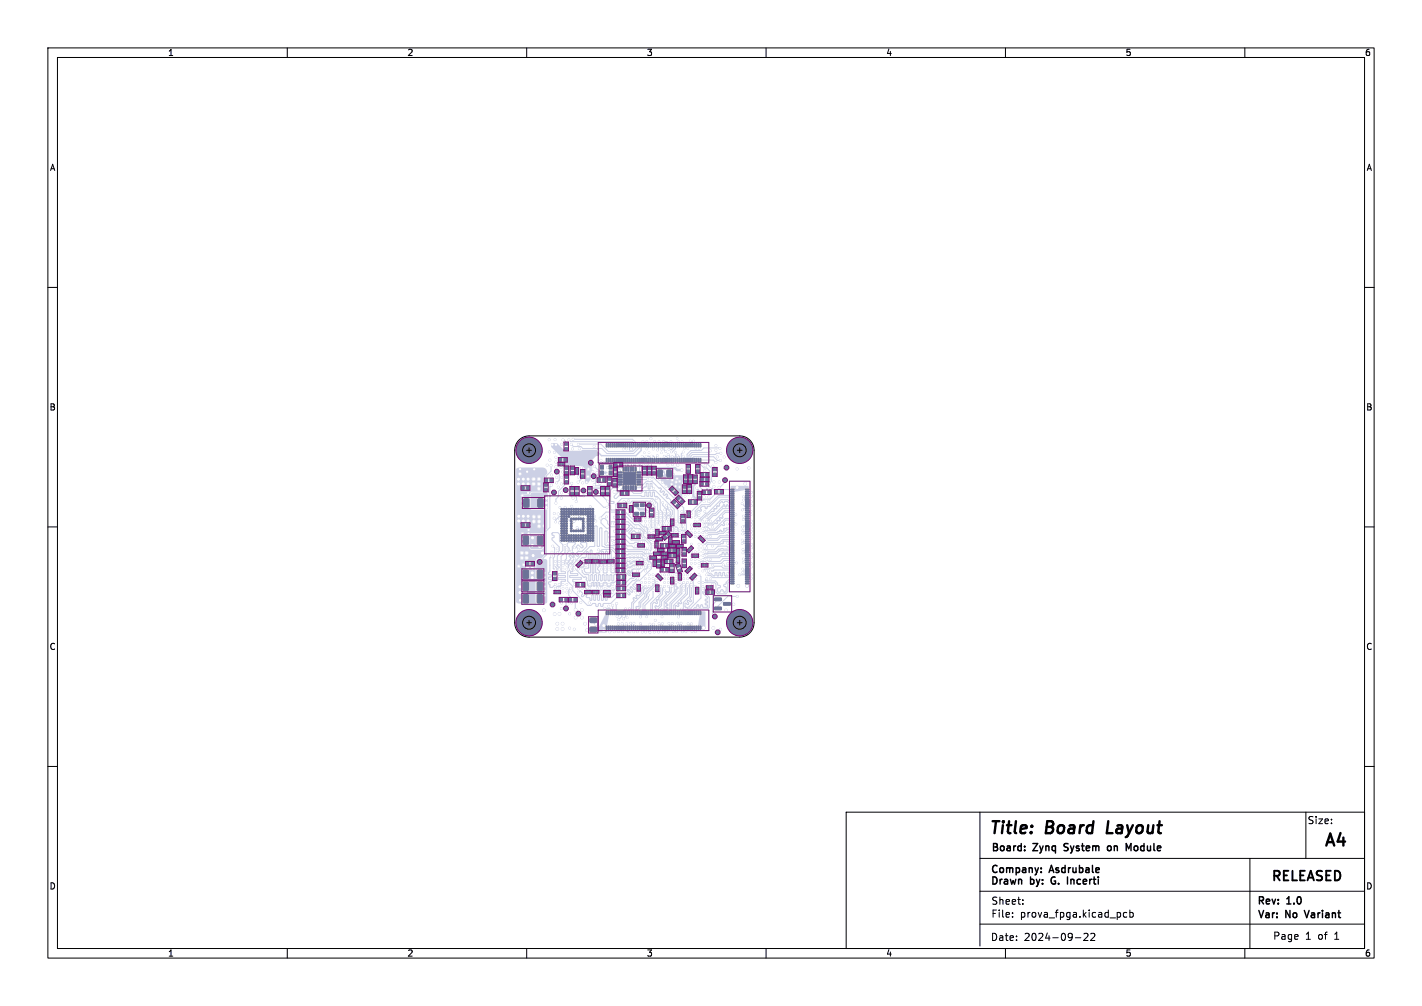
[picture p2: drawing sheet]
<svg xmlns="http://www.w3.org/2000/svg" width="297mm" height="210mm" viewBox="0 0 297 210" stroke-linecap="round" stroke-linejoin="round" font-family="sans-serif">
<defs><g id="words">
<g font-size="3.5">
<text x="206.5" y="174.8">Title:</text>
<text x="218.5" y="174.8">Board</text>
<text x="232.3" y="174.8">Layout</text>
<text x="277.3" y="177.4">A4</text>
</g>
<text font-size="2.8" x="265.3" y="184.5">RELEASED</text>
<g font-size="2.1">
<text x="273" y="172.2">Size:</text>
<text x="207" y="178.1">Board:</text>
<text x="215.9" y="178.1">Zynq</text>
<text x="222.9" y="178.1">System</text>
<text x="232.6" y="178.1">on</text>
<text x="237.1" y="178.1">Module</text>
<text x="206.8" y="183.9">Company:</text>
<text x="207" y="191.8">File:</text>
<text x="207" y="189.1">Sheet:</text>
<text x="213" y="191.8">prova_fpga.kicad_pcb</text>
<text x="262.5" y="189.2">Rev:</text>
<text x="268.9" y="189.2">1.0</text>
<text x="206.9" y="196.6">Date:</text>
<text x="213.9" y="196.6">2024-09-22</text>
<text x="262.6" y="192.1">Var:</text>
<text x="265.8" y="196.4">Page</text>
<text x="268.6" y="192.1">No</text>
<text x="272.6" y="196.4">1</text>
<text x="273.3" y="192.1">Variant</text>
<text x="275.3" y="196.4">of</text>
<text x="278.9" y="196.4">1</text>
</g>
<g font-size="1.8">
<text x="35" y="11.9">1</text>
<text x="85" y="11.9">2</text>
<text x="135" y="11.9">3</text>
<text x="185" y="11.9">4</text>
<text x="235" y="11.9">5</text>
<text x="285" y="11.9">6</text>
<text x="10.3" y="35.9">A</text>
<text x="285.4" y="35.9">A</text>
<text x="10.3" y="85.9">B</text>
<text x="285.3" y="85.9">B</text>
<text x="10.3" y="135.9">C</text>
<text x="285.3" y="135.9">C</text>
<text x="10.3" y="185.9">D</text>
<text x="285.3" y="185.9">D</text>
<text x="35" y="199.9">1</text>
<text x="85" y="199.9">2</text>
<text x="135" y="199.9">3</text>
<text x="185" y="199.9">4</text>
<text x="235" y="199.9">5</text>
<text x="285" y="199.9">6</text>
</g>
</g></defs>
<path d="M108.4 91.9a3 3 0 0 1 2.1-.9h44a3 3 0 0 1 3 3v36a3 3 0 0 1-3 3h-44a3 3 0 0 1-3-3v-36a3 3 0 0 1 .9-2.1z" fill="none" stroke="#000" stroke-width=".21"/>
<g fill="#ccd0e5" stroke="#ccd0e5" stroke-width=".21">
<path d="M138.1 118.7h.4v.5h-.4z"/>
<path d="M139.1 118.7h.4v.5h-.4z"/>
<path d="M131.6 106.3h.4v.4h-.4z"/>
<path d="M131.6 105.7h.4v.4h-.4z"/>
<path d="M146.1 112.2l.2-.1 .3 .3-.3 .2z"/>
<path d="M146.7 112.6l.3 .2-.2 .2-.3-.2z"/>
<path d="M129.9 117.8h.4v.6h-.4z"/>
<path d="M128.9 117.8h.4v.6h-.4z"/>
<path d="M129.9 111.8h.4v.5h-.4z"/>
<path d="M128.9 111.8h.4v.5h-.4z"/>
<path d="M144.3 114.2l.3 .2-.3 .3-.2-.2z"/>
<path d="M143.9 114.7l.3 .2-.3 .3-.3-.3z"/>
<path d="M136.6 117.1h.3v.4h-.3z"/>
<path d="M136.6 117.7h.3v.4h-.3z"/>
<path d="M135.9 116.2h.4v.4h-.4z"/>
<path d="M136.5 116.2h.4v.4h-.4z"/>
<path d="M132.1 111.7h.4v.5h-.4z"/>
<path d="M133 111.7h.5v.5h-.5z"/>
<path d="M109 109.3h.5v.6h-.5z"/>
<path d="M110 109.3h.5v.6h-.5z"/>
<path d="M149.3 126.8l1.3-.1 .1 .5-1.4 .1z"/>
<path d="M149.3 124.9l1.3-.1 .1 .5-1.4 .1z"/>
<path d="M151.1 125.8h1.4l.1 .5-1.4 .1z"/>
<path d="M130.1 97.5l.3 .1-.1 .7h-.2z"/>
<path d="M130.6 97.5l.3 .1-.1 .7h-.2z"/>
<path d="M131.1 97.5l.3 .1-.1 .7h-.2z"/>
<path d="M131.6 97.5l.3 .1-.1 .7h-.2z"/>
<path d="M132.1 97.5l.3 .1-.1 .7h-.2z"/>
<path d="M132.6 97.5l.3 .1-.1 .7h-.2z"/>
<path d="M133 98.5h.8v.2h-.7z"/>
<path d="M133 99h.8v.2h-.7z"/>
<path d="M133 99.5h.8v.2h-.7z"/>
<path d="M133 100h.8v.2h-.7z"/>
<path d="M133 100.5h.8v.2h-.7z"/>
<path d="M133 101h.8v.2h-.7z"/>
<path d="M132.6 101.4h.3l-.1 .8h-.2z"/>
<path d="M132.1 101.4h.3l-.1 .8h-.2z"/>
<path d="M131.6 101.4h.3l-.1 .8h-.2z"/>
<path d="M131.1 101.4h.3l-.1 .8h-.2z"/>
<path d="M130.6 101.4h.3l-.1 .8h-.2z"/>
<path d="M130.1 101.4h.3l-.1 .8h-.2z"/>
<path d="M129.2 101h.7l.1 .2h-.8z"/>
<path d="M129.2 100.5h.7l.1 .2h-.8z"/>
<path d="M129.2 100h.7l.1 .2h-.8z"/>
<path d="M129.2 99.5h.7l.1 .2h-.8z"/>
<path d="M129.2 99h.7l.1 .2h-.8z"/>
<path d="M129.2 98.5h.7l.1 .2h-.8z"/>
<path d="M130.2 98.6h2.6v2.6h-2.6z"/>
<path d="M128.2 100.1h.5v.4h-.5z"/>
<path d="M128.2 101h.5v.5h-.5z"/>
<path d="M121.4 99.2h.6v.4h-.6z"/>
<path d="M121.4 98.2h.6v.5h-.6z"/>
<path d="M142.4 107.6h.5v.4h-.5z"/>
<path d="M142.4 108.5h.5v.5h-.5z"/>
<path d="M126.6 101.8h.6v.4h-.6z"/>
<path d="M126.6 102.8h.6v.4h-.6z"/>
<path d="M140.6 114.6h.5v.5h-.5z"/>
<path d="M139.6 114.6h.5v.5h-.5z"/>
<path d="M112.3 112l.8-.1 .2 .2 .1 1.4-.2 .2h-.7l-.3-.2z"/>
<path d="M109.3 112l.8-.1 .3 .2v1.4l-.2 .2h-.7l-.2-.2z"/>
<path d="M139.9 116.9h.5v.6h-.5z"/>
<path d="M138.9 116.9h.5v.6h-.5z"/>
<path d="M143.9 100.3h.6v.5h-.6z"/>
<path d="M143.9 99.3h.6v.5h-.6z"/>
<path d="M123.9 117h.4v.4h-.4z"/>
<path d="M124.5 117h.4v.4h-.4z"/>
<path d="M144.7 115.8h.4v.4h-.4z"/>
<path d="M145.3 115.8h.4v.4h-.4z"/>
<path d="M145.7 109.4h.4v.4h-.4z"/>
<path d="M145.1 109.4h.4v.4h-.4z"/>
<path d="M127 100.8h.6v.4h-.6z"/>
<path d="M127 99.8h.6v.4h-.6z"/>
<path d="M140.2 120.7h.4v.4h-.4z"/>
<path d="M140.2 121.3h.4v.4h-.4z"/>
<path d="M130.2 105.3h.5v.5h-.5z"/>
<path d="M129.2 105.3h.5v.5h-.5z"/>
<path d="M138.1 113.7h.5v.5h-.5z"/>
<path d="M139.1 113.7h.4v.5h-.4z"/>
<path d="M118 92.5h.5v.4h-.5z"/>
<path d="M118 93.5h.5v.4h-.5z"/>
<path d="M143.6 111l.3 .2-.2 .3-.3-.2z"/>
<path d="M143.9 111.6l.2-.2 .3 .4-.3 .2z"/>
<path d="M143.7 107.5h.3v.4h-.3z"/>
<path d="M143.7 106.8h.3v.4h-.3z"/>
<path d="M126.2 124.1h.4v.3h-.4z"/>
<path d="M126.9 124.1h.4v.3h-.4z"/>
<path d="M129.4 96.7h.5v.6h-.5z"/>
<path d="M128.4 96.7h.4v.6h-.4z"/>
<path d="M137.8 112.4h.4v.3h-.4z"/>
<path d="M137.1 112.4h.5v.3h-.5z"/>
<path d="M118 100.4h.6v.4h-.6z"/>
<path d="M118 99.4h.6v.4h-.6z"/>
<path d="M109 101.6h.5v.6h-.5z"/>
<path d="M110 101.6h.5v.6h-.5z"/>
<path d="M112.3 119.1l.8-.1 .2 .2 .1 1.3-.2 .3h-.7l-.3-.2z"/>
<path d="M109.3 119.1l.8-.1 .3 .2v1.3l-.2 .3h-.7l-.2-.2z"/>
<path d="M138.9 116.2h.4v.4h-.4z"/>
<path d="M138.3 116.2h.4v.4h-.4z"/>
<path d="M145.4 122.8h.4v.4h-.4z"/>
<path d="M145.4 123.4h.4v.4h-.4z"/>
<path d="M139.9 113.8h.4v.4h-.4z"/>
<path d="M140.5 113.8h.4v.4h-.4z"/>
<path d="M117.8 95.7h.5v.6h-.5z"/>
<path d="M116.8 95.7h.5v.6h-.5z"/>
<path d="M126.6 92.6h.2v.7h-.2z"/>
<path d="M126.6 95.7h.2v.7h-.2z"/>
<path d="M127 92.6h.2v.7h-.2z"/>
<path d="M127 95.7h.2v.7h-.2z"/>
<path d="M127.4 92.6h.2v.7h-.2z"/>
<path d="M127.4 95.7h.2v.7h-.2z"/>
<path d="M127.8 92.6h.2v.7h-.2z"/>
<path d="M127.8 95.7h.2v.7h-.2z"/>
<path d="M128.2 92.6h.2v.7h-.2z"/>
<path d="M128.2 95.7h.2v.7h-.2z"/>
<path d="M128.6 92.6h.2v.7h-.2z"/>
<path d="M128.6 95.7h.2v.7h-.2z"/>
<path d="M129 92.6h.2v.7h-.2z"/>
<path d="M129 95.7h.2v.7h-.2z"/>
<path d="M129.4 92.6h.2v.7h-.2z"/>
<path d="M129.4 95.7h.2v.7h-.2z"/>
<path d="M129.8 92.6h.2v.7h-.2z"/>
<path d="M129.8 95.7h.2v.7h-.2z"/>
<path d="M130.2 92.6h.2v.7h-.2z"/>
<path d="M130.2 95.7h.2v.7h-.2z"/>
<path d="M130.6 92.6h.2v.7h-.2z"/>
<path d="M130.6 95.7h.2v.7h-.2z"/>
<path d="M131 92.6h.2v.7h-.2z"/>
<path d="M131 95.7h.2v.7h-.2z"/>
<path d="M131.4 92.6h.2v.7h-.2z"/>
<path d="M131.4 95.7h.2v.7h-.2z"/>
<path d="M131.8 92.6h.2v.7h-.2z"/>
<path d="M131.8 95.7h.2v.7h-.2z"/>
<path d="M132.2 92.6h.2v.7h-.2z"/>
<path d="M132.2 95.7h.2v.7h-.2z"/>
<path d="M132.6 92.6h.2v.7h-.2z"/>
<path d="M132.6 95.7h.2v.7h-.2z"/>
<path d="M133 92.6h.2v.7h-.2z"/>
<path d="M133 95.7h.2v.7h-.2z"/>
<path d="M133.4 92.6h.2v.7h-.2z"/>
<path d="M133.4 95.7h.2v.7h-.2z"/>
<path d="M133.8 92.6h.2v.7h-.2z"/>
<path d="M133.8 95.7h.2v.7h-.2z"/>
<path d="M134.2 92.6h.2v.7h-.2z"/>
<path d="M134.2 95.7h.2v.7h-.2z"/>
<path d="M134.6 92.6h.2v.7h-.2z"/>
<path d="M134.6 95.7h.2v.7h-.2z"/>
<path d="M135 92.6h.2v.7h-.2z"/>
<path d="M135 95.7h.2v.7h-.2z"/>
<path d="M135.4 92.6h.2v.7h-.2z"/>
<path d="M135.4 95.7h.2v.7h-.2z"/>
<path d="M135.8 92.6h.2v.7h-.2z"/>
<path d="M135.8 95.7h.2v.7h-.2z"/>
<path d="M136.2 92.6h.2v.7h-.2z"/>
<path d="M136.2 95.7h.2v.7h-.2z"/>
<path d="M136.6 92.6h.2v.7h-.2z"/>
<path d="M136.6 95.7h.2v.7h-.2z"/>
<path d="M137 92.6h.2v.7h-.2z"/>
<path d="M137 95.7h.2v.7h-.2z"/>
<path d="M137.4 92.6h.2v.7h-.2z"/>
<path d="M137.4 95.7h.2v.7h-.2z"/>
<path d="M137.8 92.6h.2v.7h-.2z"/>
<path d="M137.8 95.7h.2v.7h-.2z"/>
<path d="M138.2 92.6h.2v.7h-.2z"/>
<path d="M138.2 95.7h.2v.7h-.2z"/>
<path d="M138.6 92.6h.2v.7h-.2z"/>
<path d="M138.6 95.7h.2v.7h-.2z"/>
<path d="M139 92.6h.2v.7h-.2z"/>
<path d="M139 95.7h.2v.7h-.2z"/>
<path d="M139.4 92.6h.2v.7h-.2z"/>
<path d="M139.4 95.7h.2v.7h-.2z"/>
<path d="M139.8 92.6h.2v.7h-.2z"/>
<path d="M139.8 95.7h.2v.7h-.2z"/>
<path d="M140.2 92.6h.2v.7h-.2z"/>
<path d="M140.2 95.7h.2v.7h-.2z"/>
<path d="M140.6 92.6h.2v.7h-.2z"/>
<path d="M140.6 95.7h.2v.7h-.2z"/>
<path d="M141 92.6h.2v.7h-.2z"/>
<path d="M141 95.7h.2v.7h-.2z"/>
<path d="M141.4 92.6h.2v.7h-.2z"/>
<path d="M141.4 95.7h.2v.7h-.2z"/>
<path d="M141.8 92.6h.2v.7h-.2z"/>
<path d="M141.8 95.7h.2v.7h-.2z"/>
<path d="M142.2 92.6h.2v.7h-.2z"/>
<path d="M142.2 95.7h.2v.7h-.2z"/>
<path d="M142.6 92.6h.2v.7h-.2z"/>
<path d="M142.6 95.7h.2v.7h-.2z"/>
<path d="M143 92.6h.2v.7h-.2z"/>
<path d="M143 95.7h.2v.7h-.2z"/>
<path d="M143.4 92.6h.2v.7h-.2z"/>
<path d="M143.4 95.7h.2v.7h-.2z"/>
<path d="M143.8 92.6h.2v.7h-.2z"/>
<path d="M143.8 95.7h.2v.7h-.2z"/>
<path d="M144.2 92.6h.2v.7h-.2z"/>
<path d="M144.2 95.7h.2v.7h-.2z"/>
<path d="M144.6 92.6h.2v.7h-.2z"/>
<path d="M144.6 95.7h.2v.7h-.2z"/>
<path d="M145 92.6h.2v.7h-.2z"/>
<path d="M145 95.7h.2v.7h-.2z"/>
<path d="M145.4 92.6h.2v.7h-.2z"/>
<path d="M145.4 95.7h.2v.7h-.2z"/>
<path d="M145.8 92.6h.2v.7h-.2z"/>
<path d="M145.8 95.7h.2v.7h-.2z"/>
<path d="M146.2 92.6h.2v.7h-.2z"/>
<path d="M146.2 95.7h.2v.7h-.2z"/>
<path d="M145 119.9l.3 .2-.3 .3-.2-.2z"/>
<path d="M144.4 120.6l.2-.2 .2 .2-.2 .3z"/>
<path d="M129.9 116.8h.4v.5h-.4z"/>
<path d="M128.9 116.8h.4v.5h-.4z"/>
<path d="M129.9 118.8h.4v.6h-.4z"/>
<path d="M128.9 118.8h.4v.6h-.4z"/>
<path d="M115.6 119.5h.5v.5h-.5z"/>
<path d="M115.6 120.5h.5v.5h-.5z"/>
<path d="M133.3 108.3h.4v.3h-.4z"/>
<path d="M132.7 108.3h.4v.3h-.4z"/>
<path d="M137.4 98.2l.7-.1 .2 .2v1l-.1 .2-.6 .1-.2-.2z"/>
<path d="M139.3 98.2l.7-.1 .2 .2v1l-.1 .2-.6 .1-.2-.2z"/>
<path d="M141.5 113.8h.4v.4h-.4z"/>
<path d="M142.1 113.8h.4v.4h-.4z"/>
<path d="M138.3 115.4h.4v.4h-.4z"/>
<path d="M138.9 115.4h.4v.4h-.4z"/>
<path d="M118 124.9h.5v.6h-.5z"/>
<path d="M117 124.9h.5v.6h-.5z"/>
<path d="M142.7 102.4h.5v.4h-.5z"/>
<path d="M142.7 101.4h.5v.5h-.5z"/>
<path d="M123.3 131l1.2-.1 .1 .2v.6l-.2 .2h-1.1l-.1-.3z"/>
<path d="M123.3 129.1l1.2-.1 .1 .2v.6l-.2 .2h-1.1l-.1-.3z"/>
<path d="M130 122.6h.5v.5h-.5z"/>
<path d="M129 122.6h.5v.5h-.5z"/>
<path d="M143.5 97.2h.5v.4h-.5z"/>
<path d="M143.5 98.1h.5v.5h-.5z"/>
<path d="M130.7 102.7h.5v.5h-.5z"/>
<path d="M129.7 102.7h.5v.5h-.5z"/>
<path d="M122.4 117h.4v.4h-.4z"/>
<path d="M123 117h.4v.4h-.4z"/>
<path d="M121.5 121.8h.4v.6h-.4z"/>
<path d="M120.5 121.8h.4v.6h-.4z"/>
<path d="M137.5 114.6h.4v.4h-.4z"/>
<path d="M138.1 114.6h.4v.4h-.4z"/>
<path d="M138.5 110.1h.5v.6h-.5z"/>
<path d="M139.5 110.1h.5v.6h-.5z"/>
<path d="M116.7 96.7h.4v.4h-.4z"/>
<path d="M117.4 96.7h.4v.4h-.4z"/>
<path d="M149 98.8h.6v.5h-.6z"/>
<path d="M149 97.8h.6v.4h-.6z"/>
<path d="M140.6 115.7h.5v.5h-.5z"/>
<path d="M139.7 115.7h.4v.5h-.4z"/>
<path d="M140.7 113h.4v.4h-.4z"/>
<path d="M141.3 113h.4v.4h-.4z"/>
<path d="M137.9 111.1h.4v.3h-.4z"/>
<path d="M138.5 111.1h.4v.3h-.4z"/>
<path d="M137.1 122.3h.4v.4h-.4z"/>
<path d="M137.1 122.9h.4v.4h-.4z"/>
<path d="M135.4 98.5h.5v.5h-.5z"/>
<path d="M135.4 97.5h.5v.5h-.5z"/>
<path d="M129.9 108.6h.4v.6h-.4z"/>
<path d="M128.9 108.6h.4v.6h-.4z"/>
<path d="M142.4 104.4h.2l.2 .3-.4 .4-.3-.3z"/>
<path d="M141.6 103.7h.2l.3 .3-.4 .4-.4-.4z"/>
<path d="M136.2 111.8h.4v.4h-.4z"/>
<path d="M135.5 111.8h.4v.4h-.4z"/>
<path d="M129.9 109.7h.4v.6h-.4z"/>
<path d="M128.9 109.7h.4v.6h-.4z"/>
<path d="M139.8 112.3h.4v.4h-.4z"/>
<path d="M139.8 112.9h.4v.4h-.4z"/>
<path d="M119.9 124.9h.5v.6h-.5z"/>
<path d="M118.9 124.9h.5v.6h-.5z"/>
<path d="M150.4 102.4h.5v.5h-.5z"/>
<path d="M149.4 102.4h.5v.5h-.5z"/>
<path d="M129.9 110.7h.4v.6h-.4z"/>
<path d="M128.9 110.7h.4v.6h-.4z"/>
<path d="M143.7 102.4h.6v.4h-.6z"/>
<path d="M143.7 101.3h.6v.5h-.6z"/>
<path d="M146.9 102.5h.4v.5h-.4z"/>
<path d="M147.9 102.5h.4v.5h-.4z"/>
<path d="M119.2 102.8h.6v.4h-.6z"/>
<path d="M119.2 101.8h.6v.4h-.6z"/>
<path d="M147.4 100.7h.5v.6h-.5z"/>
<path d="M146.4 100.7h.4v.6h-.4z"/>
<path d="M141.7 118.9l.5-.1 .1 .4-.5 .2z"/>
<path d="M141.3 118l.5-.2 .2 .4-.6 .2z"/>
<path d="M120.3 98.4h.4v.4h-.4z"/>
<path d="M120.3 97.8h.4v.4h-.4z"/>
<path d="M145.5 97.2h.5v.4h-.5z"/>
<path d="M145.5 98.1h.5v.5h-.5z"/>
<path d="M112.4 104.2l.8-.1 .2 .2 .1 1.4-.2 .2h-.8l-.2-.2z"/>
<path d="M109.4 104.2l.8-.1 .3 .2v1.4l-.2 .2h-.7l-.2-.2z"/>
<path d="M143.5 119l.4 .2-.3 .3-.3-.3z"/>
<path d="M143.8 118.7l.3-.2 .2 .2-.3 .3z"/>
<path d="M120.6 117.9l.2-.2 .3 .3-.3 .2z"/>
<path d="M121.2 117.3l.3 .2-.3 .3-.2-.3z"/>
<path d="M144.9 100.3h.5v.5h-.5z"/>
<path d="M144.9 99.3h.5v.5h-.5z"/>
<path d="M132.3 119.8h.4v.3h-.4z"/>
<path d="M132.9 119.8h.5v.3h-.5z"/>
<path d="M133.1 117.4h.4v.3h-.4z"/>
<path d="M133.7 117.4h.4v.3h-.4z"/>
<path d="M140.7 104.5h.2l.3 .3-.4 .4-.4-.3z"/>
<path d="M141.5 105.2h.2l.2 .3-.4 .4-.3-.3z"/>
<path d="M141.5 115.3h.3v.4h-.3z"/>
<path d="M141.5 114.7h.3v.4h-.3z"/>
<path d="M141.8 120.5h.4v.4h-.4z"/>
<path d="M141.8 119.9h.4v.4h-.4z"/>
<path d="M125.9 99.9h.5v.6h-.5z"/>
<path d="M124.9 99.9h.5v.6h-.5z"/>
<path d="M125.6 102.8h.6v.4h-.6z"/>
<path d="M125.6 101.8h.6v.4h-.6z"/>
<path d="M116.5 123.4h.4v.4h-.4z"/>
<path d="M115.9 123.4h.4v.4h-.4z"/>
<path d="M140.1 117.8h.5v.5h-.5z"/>
<path d="M140.1 118.8h.5v.5h-.5z"/>
<path d="M147.6 123.3h.5v.6h-.5z"/>
<path d="M148.6 123.3h.4v.6h-.4z"/>
<path d="M140.2 109.2h.4v.4h-.4z"/>
<path d="M140.2 108.5h.4v.4h-.4z"/>
<path d="M140.3 101.8h.2l.2 .3-.4 .4-.3-.4z"/>
<path d="M141 102.5h.2l.2 .3-.3 .4-.4-.3z"/>
<path d="M132.5 107h.8v.5h-.8z"/>
<path d="M132.5 105.1h.8v.7h-.8z"/>
<path d="M133.8 105.1h.7v.7h-.7z"/>
<path d="M133.8 107h.7v.5h-.7z"/>
<path d="M130 120.2h.5v.5h-.5z"/>
<path d="M129 120.2h.5v.5h-.5z"/>
<path d="M146.7 117.8h.4v.4h-.4z"/>
<path d="M147.3 117.8h.4v.4h-.4z"/>
<path d="M112.3 121.6l.8-.1 .2 .2 .1 1.4-.2 .2h-.7l-.3-.2z"/>
<path d="M109.3 121.6l.8-.1 .3 .2v1.4l-.2 .2h-.7l-.2-.2z"/>
<path d="M134.4 98.5h.5v.5h-.5z"/>
<path d="M134.4 97.5h.5v.5h-.5z"/>
<path d="M120.2 101.8h.6v.4h-.6z"/>
<path d="M120.2 102.8h.6v.4h-.6z"/>
<path d="M155.7 102.1h.7v.2h-.7z"/>
<path d="M152.6 102.1h.7v.2h-.7z"/>
<path d="M155.7 102.5h.7v.2h-.7z"/>
<path d="M152.6 102.5h.7v.2h-.7z"/>
<path d="M155.7 102.9h.7v.2h-.7z"/>
<path d="M152.6 102.9h.7v.2h-.7z"/>
<path d="M155.7 103.3h.7v.2h-.7z"/>
<path d="M152.6 103.3h.7v.2h-.7z"/>
<path d="M155.7 103.7h.7v.2h-.7z"/>
<path d="M152.6 103.7h.7v.2h-.7z"/>
<path d="M155.7 104.1h.7v.2h-.7z"/>
<path d="M152.6 104.1h.7v.2h-.7z"/>
<path d="M155.7 104.5h.7v.2h-.7z"/>
<path d="M152.6 104.5h.7v.2h-.7z"/>
<path d="M155.7 104.9h.7v.2h-.7z"/>
<path d="M152.6 104.9h.7v.2h-.7z"/>
<path d="M155.7 105.3h.7v.2h-.7z"/>
<path d="M152.6 105.3h.7v.2h-.7z"/>
<path d="M155.7 105.7h.7v.2h-.7z"/>
<path d="M152.6 105.7h.7v.2h-.7z"/>
<path d="M155.7 106.1h.7v.2h-.7z"/>
<path d="M152.6 106.1h.7v.2h-.7z"/>
<path d="M155.7 106.5h.7v.2h-.7z"/>
<path d="M152.6 106.5h.7v.2h-.7z"/>
<path d="M155.7 106.9h.7v.2h-.7z"/>
<path d="M152.6 106.9h.7v.2h-.7z"/>
<path d="M155.7 107.3h.7v.2h-.7z"/>
<path d="M152.6 107.3h.7v.2h-.7z"/>
<path d="M155.7 107.7h.7v.2h-.7z"/>
<path d="M152.6 107.7h.7v.2h-.7z"/>
<path d="M155.7 108.1h.7v.2h-.7z"/>
<path d="M152.6 108.1h.7v.2h-.7z"/>
<path d="M155.7 108.5h.7v.2h-.7z"/>
<path d="M152.6 108.5h.7v.2h-.7z"/>
<path d="M155.7 108.9h.7v.2h-.7z"/>
<path d="M152.6 108.9h.7v.2h-.7z"/>
<path d="M155.7 109.3h.7v.2h-.7z"/>
<path d="M152.6 109.3h.7v.2h-.7z"/>
<path d="M155.7 109.7h.7v.2h-.7z"/>
<path d="M152.6 109.7h.7v.2h-.7z"/>
<path d="M155.7 110.1h.7v.2h-.7z"/>
<path d="M152.6 110.1h.7v.2h-.7z"/>
<path d="M155.7 110.5h.7v.2h-.7z"/>
<path d="M152.6 110.5h.7v.2h-.7z"/>
<path d="M155.7 110.9h.7v.2h-.7z"/>
<path d="M152.6 110.9h.7v.2h-.7z"/>
<path d="M155.7 111.3h.7v.2h-.7z"/>
<path d="M152.6 111.3h.7v.2h-.7z"/>
<path d="M155.7 111.7h.7v.2h-.7z"/>
<path d="M152.6 111.7h.7v.2h-.7z"/>
<path d="M155.7 112.1h.7v.2h-.7z"/>
<path d="M152.6 112.1h.7v.2h-.7z"/>
<path d="M155.7 112.5h.7v.2h-.7z"/>
<path d="M152.6 112.5h.7v.2h-.7z"/>
<path d="M155.7 112.9h.7v.2h-.7z"/>
<path d="M152.6 112.9h.7v.2h-.7z"/>
<path d="M155.7 113.3h.7v.2h-.7z"/>
<path d="M152.6 113.3h.7v.2h-.7z"/>
<path d="M155.7 113.7h.7v.2h-.7z"/>
<path d="M152.6 113.7h.7v.2h-.7z"/>
<path d="M155.7 114.1h.7v.2h-.7z"/>
<path d="M152.6 114.1h.7v.2h-.7z"/>
<path d="M155.7 114.5h.7v.2h-.7z"/>
<path d="M152.6 114.5h.7v.2h-.7z"/>
<path d="M155.7 114.9h.7v.2h-.7z"/>
<path d="M152.6 114.9h.7v.2h-.7z"/>
<path d="M155.7 115.3h.7v.2h-.7z"/>
<path d="M152.6 115.3h.7v.2h-.7z"/>
<path d="M155.7 115.7h.7v.2h-.7z"/>
<path d="M152.6 115.7h.7v.2h-.7z"/>
<path d="M155.7 116.1h.7v.2h-.7z"/>
<path d="M152.6 116.1h.7v.2h-.7z"/>
<path d="M155.7 116.5h.7v.2h-.7z"/>
<path d="M152.6 116.5h.7v.2h-.7z"/>
<path d="M155.7 116.9h.7v.2h-.7z"/>
<path d="M152.6 116.9h.7v.2h-.7z"/>
<path d="M155.7 117.3h.7v.2h-.7z"/>
<path d="M152.6 117.3h.7v.2h-.7z"/>
<path d="M155.7 117.7h.7v.2h-.7z"/>
<path d="M152.6 117.7h.7v.2h-.7z"/>
<path d="M155.7 118.1h.7v.2h-.7z"/>
<path d="M152.6 118.1h.7v.2h-.7z"/>
<path d="M155.7 118.5h.7v.2h-.7z"/>
<path d="M152.6 118.5h.7v.2h-.7z"/>
<path d="M155.7 118.9h.7v.2h-.7z"/>
<path d="M152.6 118.9h.7v.2h-.7z"/>
<path d="M155.7 119.3h.7v.2h-.7z"/>
<path d="M152.6 119.3h.7v.2h-.7z"/>
<path d="M155.7 119.7h.7v.2h-.7z"/>
<path d="M152.6 119.7h.7v.2h-.7z"/>
<path d="M155.7 120.1h.7v.2h-.7z"/>
<path d="M152.6 120.1h.7v.2h-.7z"/>
<path d="M155.7 120.5h.7v.2h-.7z"/>
<path d="M152.6 120.5h.7v.2h-.7z"/>
<path d="M155.7 120.9h.7v.2h-.7z"/>
<path d="M152.6 120.9h.7v.2h-.7z"/>
<path d="M155.7 121.3h.7v.2h-.7z"/>
<path d="M152.6 121.3h.7v.2h-.7z"/>
<path d="M155.7 121.7h.7v.2h-.7z"/>
<path d="M152.6 121.7h.7v.2h-.7z"/>
<path d="M129.9 112.8h.4v.6h-.4z"/>
<path d="M128.9 112.8h.4v.6h-.4z"/>
<path d="M126.2 123.4h.4v.4h-.4z"/>
<path d="M126.9 123.4h.4v.4h-.4z"/>
<path d="M136.7 115.4h.4v.4h-.4z"/>
<path d="M137.3 115.4h.4v.4h-.4z"/>
<path d="M138.2 117.1h.4v.4h-.4z"/>
<path d="M138.2 117.7h.4v.4h-.4z"/>
<path d="M127.7 117h.4v.4h-.4z"/>
<path d="M127.1 117h.4v.4h-.4z"/>
<path d="M134 113.7h.4v.3h-.4z"/>
<path d="M133.4 113.7h.4v.3h-.4z"/>
<path d="M129.9 107.6h.4v.6h-.4z"/>
<path d="M128.9 107.6h.4v.6h-.4z"/>
<path d="M141.4 116.9h.4v.4h-.4z"/>
<path d="M141.4 116.3h.4v.4h-.4z"/>
<path d="M136.3 97.5h.6v.5h-.6z"/>
<path d="M136.3 98.5h.6v.5h-.6z"/>
<path d="M128.2 97.8h.6v.5h-.6z"/>
<path d="M128.2 98.8h.6v.5h-.6z"/>
<path d="M122.9 102.8h.6v.4h-.6z"/>
<path d="M122.9 101.8h.6v.4h-.6z"/>
<path d="M129.9 113.8h.4v.6h-.4z"/>
<path d="M128.9 113.8h.4v.6h-.4z"/>
<path d="M137.1 110.7h.4v.4h-.4z"/>
<path d="M137.1 111.3h.4v.4h-.4z"/>
<path d="M113.9 100h.4v.6h-.4z"/>
<path d="M114.9 100h.5v.6h-.5z"/>
<path d="M129.9 106.6h.4v.6h-.4z"/>
<path d="M128.9 106.6h.4v.6h-.4z"/>
<path d="M126.1 117.1h.4v.3h-.4z"/>
<path d="M125.5 117.1h.4v.3h-.4z"/>
<path d="M109.9 117.4h.5v.6h-.5z"/>
<path d="M111 117.4h.4v.6h-.4z"/>
<path d="M142.5 112.7h.6v.5h-.6z"/>
<path d="M142.5 111.8h.6v.4h-.6z"/>
<path d="M119.3 98.4h.5v.5h-.5z"/>
<path d="M119.3 97.5h.5v.5h-.5z"/>
<path d="M137.3 117.9h.6v.5h-.6z"/>
<path d="M137.3 116.9h.6v.5h-.6z"/>
<path d="M143 99.3h.5v.5h-.5z"/>
<path d="M143 100.3h.5v.4h-.5z"/>
<path d="M133.2 122.8h.4v.4h-.4z"/>
<path d="M133.2 122.2h.4v.4h-.4z"/>
<path d="M142.6 114.5h.6v.4h-.6z"/>
<path d="M142.6 115.4h.6v.5h-.6z"/>
<path d="M145 104.5h.5v.6h-.5z"/>
<path d="M144 104.5h.4v.6h-.4z"/>
<path d="M140.4 111.6h.4v.3h-.4z"/>
<path d="M141.1 111.6h.4v.3h-.4z"/>
<path d="M130 124h.5v.6h-.5z"/>
<path d="M129 124h.5v.6h-.5z"/>
<path d="M129.9 115.8h.4v.5h-.4z"/>
<path d="M128.9 115.8h.4v.5h-.4z"/>
<path d="M135.8 106.3h.6v.4h-.6z"/>
<path d="M135.8 107.3h.6v.4h-.6z"/>
<path d="M113.7 102h.6v.5h-.6z"/>
<path d="M113.7 101h.6v.5h-.6z"/>
<path d="M129.9 114.8h.4v.6h-.4z"/>
<path d="M128.8 114.8h.5v.6h-.5z"/>
<path d="M130 121.4h.5v.5h-.5z"/>
<path d="M129 121.4h.5v.5h-.5z"/>
<path d="M137 113.2h.3v.4h-.3z"/>
<path d="M137 113.8h.3v.4h-.3z"/>
<path d="M125.4 97.1h.6v.8h-.6z"/>
<path d="M127.2 97.1h.6v.8h-.6z"/>
<path d="M127.2 98.3h.6v.8h-.6z"/>
<path d="M125.4 98.3h.6v.8h-.6z"/>
<path d="M147.7 122.5h.4v.3h-.4z"/>
<path d="M148.3 122.5h.4v.3h-.4z"/>
<path d="M139.3 111.4l.4-.2 .2 .4-.4 .3-.3-.4z"/>
<path d="M138.5 112l.4-.2 .3 .5-.4 .2-.3-.3z"/>
<path d="M118 97.5h.6v.5h-.6z"/>
<path d="M118 98.4h.6v.5h-.6z"/>
<path d="M112.3 124.2l.8-.1 .2 .2 .1 1.3-.2 .3h-.7l-.3-.2z"/>
<path d="M109.3 124.2l.8-.1 .3 .2v1.3l-.2 .3h-.7l-.2-.2z"/>
<path d="M146.4 99.8h.5v.6h-.5z"/>
<path d="M147.4 99.8h.5v.6h-.5z"/>
<path d="M147.4 98.9h.5v.5h-.5z"/>
<path d="M146.5 98.9h.4v.5h-.4z"/>
<path d="M126.6 127.6h.2v.7h-.2z"/>
<path d="M126.6 130.7h.2v.7h-.2z"/>
<path d="M127 127.6h.2v.7h-.2z"/>
<path d="M127 130.7h.2v.7h-.2z"/>
<path d="M127.4 127.6h.2v.7h-.2z"/>
<path d="M127.4 130.7h.2v.7h-.2z"/>
<path d="M127.8 127.6h.2v.7h-.2z"/>
<path d="M127.8 130.7h.2v.7h-.2z"/>
<path d="M128.2 127.6h.2v.7h-.2z"/>
<path d="M128.2 130.7h.2v.7h-.2z"/>
<path d="M128.6 127.6h.2v.7h-.2z"/>
<path d="M128.6 130.7h.2v.7h-.2z"/>
<path d="M129 127.6h.2v.7h-.2z"/>
<path d="M129 130.7h.2v.7h-.2z"/>
<path d="M129.4 127.6h.2v.7h-.2z"/>
<path d="M129.4 130.7h.2v.7h-.2z"/>
<path d="M129.8 127.6h.2v.7h-.2z"/>
<path d="M129.8 130.7h.2v.7h-.2z"/>
<path d="M130.2 127.6h.2v.7h-.2z"/>
<path d="M130.2 130.7h.2v.7h-.2z"/>
<path d="M130.6 127.6h.2v.7h-.2z"/>
<path d="M130.6 130.7h.2v.7h-.2z"/>
<path d="M131 127.6h.2v.7h-.2z"/>
<path d="M131 130.7h.2v.7h-.2z"/>
<path d="M131.4 127.6h.2v.7h-.2z"/>
<path d="M131.4 130.7h.2v.7h-.2z"/>
<path d="M131.8 127.6h.2v.7h-.2z"/>
<path d="M131.8 130.7h.2v.7h-.2z"/>
<path d="M132.2 127.6h.2v.7h-.2z"/>
<path d="M132.2 130.7h.2v.7h-.2z"/>
<path d="M132.6 127.6h.2v.7h-.2z"/>
<path d="M132.6 130.7h.2v.7h-.2z"/>
<path d="M133 127.6h.2v.7h-.2z"/>
<path d="M133 130.7h.2v.7h-.2z"/>
<path d="M133.4 127.6h.2v.7h-.2z"/>
<path d="M133.4 130.7h.2v.7h-.2z"/>
<path d="M133.8 127.6h.2v.7h-.2z"/>
<path d="M133.8 130.7h.2v.7h-.2z"/>
<path d="M134.2 127.6h.2v.7h-.2z"/>
<path d="M134.2 130.7h.2v.7h-.2z"/>
<path d="M134.6 127.6h.2v.7h-.2z"/>
<path d="M134.6 130.7h.2v.7h-.2z"/>
<path d="M135 127.6h.2v.7h-.2z"/>
<path d="M135 130.7h.2v.7h-.2z"/>
<path d="M135.4 127.6h.2v.7h-.2z"/>
<path d="M135.4 130.7h.2v.7h-.2z"/>
<path d="M135.8 127.6h.2v.7h-.2z"/>
<path d="M135.8 130.7h.2v.7h-.2z"/>
<path d="M136.2 127.6h.2v.7h-.2z"/>
<path d="M136.2 130.7h.2v.7h-.2z"/>
<path d="M136.6 127.6h.2v.7h-.2z"/>
<path d="M136.6 130.7h.2v.7h-.2z"/>
<path d="M137 127.6h.2v.7h-.2z"/>
<path d="M137 130.7h.2v.7h-.2z"/>
<path d="M137.4 127.6h.2v.7h-.2z"/>
<path d="M137.4 130.7h.2v.7h-.2z"/>
<path d="M137.8 127.6h.2v.7h-.2z"/>
<path d="M137.8 130.7h.2v.7h-.2z"/>
<path d="M138.2 127.6h.2v.7h-.2z"/>
<path d="M138.2 130.7h.2v.7h-.2z"/>
<path d="M138.6 127.6h.2v.7h-.2z"/>
<path d="M138.6 130.7h.2v.7h-.2z"/>
<path d="M139 127.6h.2v.7h-.2z"/>
<path d="M139 130.7h.2v.7h-.2z"/>
<path d="M139.4 127.6h.2v.7h-.2z"/>
<path d="M139.4 130.7h.2v.7h-.2z"/>
<path d="M139.8 127.6h.2v.7h-.2z"/>
<path d="M139.8 130.7h.2v.7h-.2z"/>
<path d="M140.2 127.6h.2v.7h-.2z"/>
<path d="M140.2 130.7h.2v.7h-.2z"/>
<path d="M140.6 127.6h.2v.7h-.2z"/>
<path d="M140.6 130.7h.2v.7h-.2z"/>
<path d="M141 127.6h.2v.7h-.2z"/>
<path d="M141 130.7h.2v.7h-.2z"/>
<path d="M141.4 127.6h.2v.7h-.2z"/>
<path d="M141.4 130.7h.2v.7h-.2z"/>
<path d="M141.8 127.6h.2v.7h-.2z"/>
<path d="M141.8 130.7h.2v.7h-.2z"/>
<path d="M142.2 127.6h.2v.7h-.2z"/>
<path d="M142.2 130.7h.2v.7h-.2z"/>
<path d="M142.6 127.6h.2v.7h-.2z"/>
<path d="M142.6 130.7h.2v.7h-.2z"/>
<path d="M143 127.6h.2v.7h-.2z"/>
<path d="M143 130.7h.2v.7h-.2z"/>
<path d="M143.4 127.6h.2v.7h-.2z"/>
<path d="M143.4 130.7h.2v.7h-.2z"/>
<path d="M143.8 127.6h.2v.7h-.2z"/>
<path d="M143.8 130.7h.2v.7h-.2z"/>
<path d="M144.2 127.6h.2v.7h-.2z"/>
<path d="M144.2 130.7h.2v.7h-.2z"/>
<path d="M144.6 127.6h.2v.7h-.2z"/>
<path d="M144.6 130.7h.2v.7h-.2z"/>
<path d="M145 127.6h.2v.7h-.2z"/>
<path d="M145 130.7h.2v.7h-.2z"/>
<path d="M145.4 127.6h.2v.7h-.2z"/>
<path d="M145.4 130.7h.2v.7h-.2z"/>
<path d="M145.8 127.6h.2v.7h-.2z"/>
<path d="M145.8 130.7h.2v.7h-.2z"/>
<path d="M146.2 127.6h.2v.7h-.2z"/>
<path d="M146.2 130.7h.2v.7h-.2z"/>
<path d="M122.3 123.4h.4v.4h-.4z"/>
<path d="M122.9 123.4h.4v.4h-.4z"/>
<path d="M124.5 123.4h.4v.4h-.4z"/>
<path d="M123.9 123.4h.4v.4h-.4z"/>
<path d="M137.4 120l.3 .3-.2 .2-.3-.2z"/>
<path d="M137.7 120.6l.2-.1 .3 .3-.3 .2z"/>
<path d="M145.8 103.7h.6v.5h-.6z"/>
<path d="M145.8 102.8h.6v.4h-.6z"/>
<path d="M142.6 117.8h.6v.5h-.6z"/>
<path d="M142.6 116.9h.6v.5h-.6z"/>
<circle cx="149.3" cy="128.7" r=".35"/>
<circle cx="118.2" cy="127" r=".35"/>
<circle cx="120.8" cy="128.1" r=".35"/>
<circle cx="118.2" cy="102.3" r=".35"/>
<circle cx="123.4" cy="96.6" r=".35"/>
<circle cx="116.3" cy="98.4" r=".35"/>
<circle cx="112.7" cy="117.3" r=".35"/>
<circle cx="115.4" cy="126.2" r=".35"/>
<circle cx="117.3" cy="106.3" r=".17"/>
<circle cx="117.3" cy="106.8" r=".17"/>
<circle cx="117.3" cy="107.3" r=".17"/>
<circle cx="117.3" cy="107.8" r=".17"/>
<circle cx="117.3" cy="108.3" r=".17"/>
<circle cx="117.3" cy="108.8" r=".17"/>
<circle cx="117.3" cy="109.3" r=".17"/>
<circle cx="117.3" cy="109.8" r=".17"/>
<circle cx="117.3" cy="110.3" r=".17"/>
<circle cx="117.3" cy="110.8" r=".17"/>
<circle cx="117.3" cy="111.3" r=".17"/>
<circle cx="117.3" cy="111.8" r=".17"/>
<circle cx="117.3" cy="112.3" r=".17"/>
<circle cx="117.3" cy="112.8" r=".17"/>
<circle cx="117.8" cy="106.3" r=".17"/>
<circle cx="117.8" cy="106.8" r=".17"/>
<circle cx="117.8" cy="107.3" r=".17"/>
<circle cx="117.8" cy="107.8" r=".17"/>
<circle cx="117.8" cy="108.3" r=".17"/>
<circle cx="117.8" cy="108.8" r=".17"/>
<circle cx="117.8" cy="109.3" r=".17"/>
<circle cx="117.8" cy="109.8" r=".17"/>
<circle cx="117.8" cy="110.3" r=".17"/>
<circle cx="117.8" cy="110.8" r=".17"/>
<circle cx="117.8" cy="111.3" r=".17"/>
<circle cx="117.8" cy="111.8" r=".17"/>
<circle cx="117.8" cy="112.3" r=".17"/>
<circle cx="117.8" cy="112.8" r=".17"/>
<circle cx="118.3" cy="106.3" r=".17"/>
<circle cx="118.3" cy="106.8" r=".17"/>
<circle cx="118.3" cy="107.3" r=".17"/>
<circle cx="118.3" cy="107.8" r=".17"/>
<circle cx="118.3" cy="108.3" r=".17"/>
<circle cx="118.3" cy="108.8" r=".17"/>
<circle cx="118.3" cy="109.3" r=".17"/>
<circle cx="118.3" cy="109.8" r=".17"/>
<circle cx="118.3" cy="110.3" r=".17"/>
<circle cx="118.3" cy="110.8" r=".17"/>
<circle cx="118.3" cy="111.3" r=".17"/>
<circle cx="118.3" cy="111.8" r=".17"/>
<circle cx="118.3" cy="112.3" r=".17"/>
<circle cx="118.3" cy="112.8" r=".17"/>
<circle cx="118.8" cy="106.3" r=".17"/>
<circle cx="118.8" cy="106.8" r=".17"/>
<circle cx="118.8" cy="107.3" r=".17"/>
<circle cx="118.8" cy="107.8" r=".17"/>
<circle cx="118.8" cy="111.8" r=".17"/>
<circle cx="118.8" cy="112.3" r=".17"/>
<circle cx="118.8" cy="112.8" r=".17"/>
<circle cx="119.3" cy="106.3" r=".17"/>
<circle cx="119.3" cy="106.8" r=".17"/>
<circle cx="119.3" cy="107.3" r=".17"/>
<circle cx="119.3" cy="108.3" r=".17"/>
<circle cx="119.3" cy="108.8" r=".17"/>
<circle cx="119.3" cy="109.3" r=".17"/>
<circle cx="119.3" cy="109.8" r=".17"/>
<circle cx="119.3" cy="110.3" r=".17"/>
<circle cx="119.3" cy="110.8" r=".17"/>
<circle cx="119.3" cy="111.8" r=".17"/>
<circle cx="119.3" cy="112.3" r=".17"/>
<circle cx="119.3" cy="112.8" r=".17"/>
<circle cx="119.8" cy="106.3" r=".17"/>
<circle cx="119.8" cy="106.8" r=".17"/>
<circle cx="119.8" cy="107.3" r=".17"/>
<circle cx="119.8" cy="108.3" r=".17"/>
<circle cx="119.8" cy="110.8" r=".17"/>
<circle cx="119.8" cy="111.8" r=".17"/>
<circle cx="119.8" cy="112.3" r=".17"/>
<circle cx="119.8" cy="112.8" r=".17"/>
<circle cx="120.3" cy="106.3" r=".17"/>
<circle cx="120.3" cy="106.8" r=".17"/>
<circle cx="120.3" cy="107.3" r=".17"/>
<circle cx="120.3" cy="108.3" r=".17"/>
<circle cx="120.3" cy="110.8" r=".17"/>
<circle cx="120.3" cy="111.8" r=".17"/>
<circle cx="120.3" cy="112.3" r=".17"/>
<circle cx="120.3" cy="112.8" r=".17"/>
<circle cx="120.8" cy="106.3" r=".17"/>
<circle cx="120.8" cy="106.8" r=".17"/>
<circle cx="120.8" cy="107.3" r=".17"/>
<circle cx="120.8" cy="108.3" r=".17"/>
<circle cx="120.8" cy="110.8" r=".17"/>
<circle cx="120.8" cy="111.8" r=".17"/>
<circle cx="120.8" cy="112.3" r=".17"/>
<circle cx="120.8" cy="112.8" r=".17"/>
<circle cx="121.3" cy="106.3" r=".17"/>
<circle cx="121.3" cy="106.8" r=".17"/>
<circle cx="121.3" cy="107.3" r=".17"/>
<circle cx="121.3" cy="108.3" r=".17"/>
<circle cx="121.3" cy="110.8" r=".17"/>
<circle cx="121.3" cy="111.8" r=".17"/>
<circle cx="121.3" cy="112.3" r=".17"/>
<circle cx="121.3" cy="112.8" r=".17"/>
<circle cx="121.8" cy="106.3" r=".17"/>
<circle cx="121.8" cy="106.8" r=".17"/>
<circle cx="121.8" cy="107.3" r=".17"/>
<circle cx="121.8" cy="108.3" r=".17"/>
<circle cx="121.8" cy="108.8" r=".17"/>
<circle cx="121.8" cy="109.3" r=".17"/>
<circle cx="121.8" cy="109.8" r=".17"/>
<circle cx="121.8" cy="110.3" r=".17"/>
<circle cx="121.8" cy="110.8" r=".17"/>
<circle cx="121.8" cy="111.8" r=".17"/>
<circle cx="121.8" cy="112.3" r=".17"/>
<circle cx="121.8" cy="112.8" r=".17"/>
<circle cx="122.3" cy="106.3" r=".17"/>
<circle cx="122.3" cy="106.8" r=".17"/>
<circle cx="122.3" cy="107.3" r=".17"/>
<circle cx="122.3" cy="111.8" r=".17"/>
<circle cx="122.3" cy="112.3" r=".17"/>
<circle cx="122.3" cy="112.8" r=".17"/>
<circle cx="122.8" cy="106.3" r=".17"/>
<circle cx="122.8" cy="106.8" r=".17"/>
<circle cx="122.8" cy="107.3" r=".17"/>
<circle cx="122.8" cy="107.8" r=".17"/>
<circle cx="122.8" cy="108.3" r=".17"/>
<circle cx="122.8" cy="108.8" r=".17"/>
<circle cx="122.8" cy="109.3" r=".17"/>
<circle cx="122.8" cy="109.8" r=".17"/>
<circle cx="122.8" cy="110.3" r=".17"/>
<circle cx="122.8" cy="110.8" r=".17"/>
<circle cx="122.8" cy="111.3" r=".17"/>
<circle cx="122.8" cy="111.8" r=".17"/>
<circle cx="122.8" cy="112.3" r=".17"/>
<circle cx="122.8" cy="112.8" r=".17"/>
<circle cx="123.3" cy="106.3" r=".17"/>
<circle cx="123.3" cy="106.8" r=".17"/>
<circle cx="123.3" cy="107.3" r=".17"/>
<circle cx="123.3" cy="107.8" r=".17"/>
<circle cx="123.3" cy="108.3" r=".17"/>
<circle cx="123.3" cy="108.8" r=".17"/>
<circle cx="123.3" cy="109.3" r=".17"/>
<circle cx="123.3" cy="109.8" r=".17"/>
<circle cx="123.3" cy="110.3" r=".17"/>
<circle cx="123.3" cy="110.8" r=".17"/>
<circle cx="123.3" cy="111.3" r=".17"/>
<circle cx="123.3" cy="111.8" r=".17"/>
<circle cx="123.3" cy="112.3" r=".17"/>
<circle cx="123.3" cy="112.8" r=".17"/>
<circle cx="123.8" cy="106.3" r=".17"/>
<circle cx="123.8" cy="106.8" r=".17"/>
<circle cx="123.8" cy="107.3" r=".17"/>
<circle cx="123.8" cy="107.8" r=".17"/>
<circle cx="123.8" cy="108.3" r=".17"/>
<circle cx="123.8" cy="108.8" r=".17"/>
<circle cx="123.8" cy="109.3" r=".17"/>
<circle cx="123.8" cy="109.8" r=".17"/>
<circle cx="123.8" cy="110.3" r=".17"/>
<circle cx="123.8" cy="110.8" r=".17"/>
<circle cx="123.8" cy="111.3" r=".17"/>
<circle cx="123.8" cy="111.8" r=".17"/>
<circle cx="123.8" cy="112.3" r=".17"/>
<circle cx="123.8" cy="112.8" r=".17"/>
<circle cx="115.7" cy="102.8" r=".35"/>
<circle cx="121.8" cy="102.4" r=".35"/>
<circle cx="149.9" cy="132" r=".35"/>
<circle cx="151.7" cy="97.6" r=".35"/>
<circle cx="151.4" cy="100.2" r=".35"/>
<circle cx="124" cy="99.4" r=".35"/>
<circle cx="135.5" cy="105.5" r=".35"/>
<circle cx="124.5" cy="102.7" r=".35"/>
<circle cx="155.1" cy="110.8" r=".17"/>
<circle cx="132.4" cy="131.9" r=".18"/>
<circle cx="141.5" cy="130.1" r=".18"/>
<circle cx="131.7" cy="130.1" r=".17"/>
<circle cx="145.2" cy="110.4" r=".17"/>
<circle cx="141.1" cy="94.5" r=".17"/>
<circle cx="146" cy="114.4" r=".17"/>
<circle cx="151.9" cy="109.4" r=".17"/>
<circle cx="133.6" cy="123.6" r=".17"/>
<circle cx="131" cy="129" r=".15"/>
<circle cx="126.1" cy="130.6" r=".27"/>
<circle cx="140.4" cy="120.8" r=".17"/>
<circle cx="137.2" cy="120" r=".17"/>
<circle cx="134" cy="121.6" r=".17"/>
<circle cx="127.1" cy="126.6" r=".2"/>
<circle cx="138.8" cy="123.2" r=".18"/>
<circle cx="137.2" cy="122.4" r=".17"/>
<circle cx="134.8" cy="119.2" r=".18"/>
<circle cx="126.1" cy="131.7" r=".28"/>
<circle cx="157" cy="102.8" r=".18"/>
<circle cx="146.8" cy="109.6" r=".17"/>
<circle cx="147.6" cy="120.8" r=".18"/>
<circle cx="156.9" cy="105.6" r=".17"/>
<circle cx="156.9" cy="106.8" r=".17"/>
<circle cx="133.1" cy="97" r=".18"/>
<circle cx="131.3" cy="104.5" r=".17"/>
<circle cx="134.8" cy="109.6" r=".17"/>
<circle cx="147.6" cy="109.6" r=".18"/>
<circle cx="149.5" cy="96.6" r=".2"/>
<circle cx="145.2" cy="108.8" r=".18"/>
<circle cx="136.4" cy="121.6" r=".17"/>
<circle cx="155" cy="113.5" r=".17"/>
<circle cx="134.8" cy="108.8" r=".18"/>
<circle cx="134" cy="97" r=".17"/>
<circle cx="115.1" cy="97.2" r=".2"/>
<circle cx="135.1" cy="93.7" r=".17"/>
<circle cx="139" cy="94.3" r=".17"/>
<circle cx="139.6" cy="107.2" r=".17"/>
<circle cx="126.9" cy="103.3" r=".2"/>
<circle cx="141.2" cy="121.6" r=".17"/>
<circle cx="156.9" cy="109.5" r=".18"/>
<circle cx="148.2" cy="100.9" r=".17"/>
<circle cx="131.5" cy="107.2" r=".17"/>
<circle cx="135" cy="95.2" r=".15"/>
<circle cx="147.7" cy="101.7" r=".17"/>
<circle cx="138.8" cy="108" r=".17"/>
<circle cx="123.8" cy="98.5" r=".2"/>
<circle cx="137.8" cy="100.1" r=".17"/>
<circle cx="138.4" cy="104.9" r=".17"/>
<circle cx="138" cy="107.2" r=".17"/>
<circle cx="139.7" cy="93.8" r=".18"/>
<circle cx="136.4" cy="110.4" r=".17"/>
<circle cx="142" cy="109.6" r=".18"/>
<circle cx="140.2" cy="94.3" r=".17"/>
<circle cx="156.9" cy="104.8" r=".17"/>
<circle cx="146.8" cy="110.4" r=".17"/>
<circle cx="146" cy="120" r=".17"/>
<circle cx="142.7" cy="94.4" r=".17"/>
<circle cx="143.6" cy="112" r=".17"/>
<circle cx="139.6" cy="122.4" r=".17"/>
<circle cx="119.4" cy="100.9" r=".2"/>
<circle cx="138.6" cy="92.2" r=".17"/>
<circle cx="137.2" cy="108.8" r=".18"/>
<circle cx="148.1" cy="100.1" r=".17"/>
<circle cx="138" cy="108" r=".17"/>
<circle cx="140.1" cy="92.2" r=".18"/>
<circle cx="139.9" cy="93" r=".15"/>
<circle cx="142.8" cy="109.6" r=".17"/>
<circle cx="156.9" cy="108.8" r=".18"/>
<circle cx="147.6" cy="112.8" r=".17"/>
<circle cx="147.6" cy="116.8" r=".17"/>
<circle cx="136.8" cy="115.6" r=".17"/>
<circle cx="136.8" cy="116.4" r=".17"/>
<circle cx="116" cy="118" r=".17"/>
<circle cx="133.6" cy="110.8" r=".18"/>
<circle cx="133.2" cy="116.8" r=".17"/>
<circle cx="120.8" cy="118.8" r=".17"/>
<circle cx="143.2" cy="131.9" r=".18"/>
<circle cx="155.2" cy="114.7" r=".17"/>
<circle cx="148.4" cy="119.2" r=".18"/>
<circle cx="138.2" cy="127.2" r=".18"/>
<circle cx="139.6" cy="120.8" r=".17"/>
<circle cx="121.6" cy="122" r=".17"/>
<circle cx="134" cy="116" r=".17"/>
<circle cx="134.8" cy="116.8" r=".17"/>
<circle cx="120.8" cy="122" r=".17"/>
<circle cx="135.6" cy="117.6" r=".17"/>
<circle cx="138.6" cy="131.9" r=".17"/>
<circle cx="157" cy="113.6" r=".17"/>
<circle cx="156.9" cy="112.4" r=".17"/>
<circle cx="134" cy="108" r=".17"/>
<circle cx="136.1" cy="95.2" r=".15"/>
<circle cx="135.7" cy="96.9" r=".2"/>
<circle cx="135.6" cy="111.2" r=".17"/>
<circle cx="144.4" cy="108" r=".17"/>
<circle cx="146" cy="109.6" r=".17"/>
<circle cx="146" cy="112" r=".17"/>
<circle cx="149.8" cy="95.4" r=".2"/>
<circle cx="147.2" cy="106.8" r=".18"/>
<circle cx="149.5" cy="94" r=".2"/>
<circle cx="154" cy="101.8" r=".27"/>
<circle cx="148.4" cy="112" r=".17"/>
<circle cx="148.8" cy="110" r=".17"/>
<circle cx="143.6" cy="111.2" r=".17"/>
<circle cx="139.5" cy="97.1" r=".18"/>
<circle cx="139.9" cy="106.1" r=".17"/>
<circle cx="140.4" cy="111.2" r=".17"/>
<circle cx="141.2" cy="111.2" r=".17"/>
<circle cx="138.7" cy="95.3" r=".18"/>
<circle cx="139.6" cy="94.9" r=".17"/>
<circle cx="142.8" cy="111.2" r=".17"/>
<circle cx="144.5" cy="131.9" r=".17"/>
<circle cx="155.1" cy="118.8" r=".17"/>
<circle cx="141.3" cy="131.9" r=".17"/>
<circle cx="136.4" cy="120.8" r=".17"/>
<circle cx="144.4" cy="114.4" r=".17"/>
<circle cx="152" cy="117.7" r=".2"/>
<circle cx="148.8" cy="118" r=".17"/>
<circle cx="156" cy="122.3" r=".28"/>
<circle cx="143.6" cy="119.2" r=".18"/>
<circle cx="156.9" cy="110.2" r=".18"/>
<circle cx="146.8" cy="117.6" r=".17"/>
<circle cx="146.8" cy="115.2" r=".17"/>
<circle cx="144.4" cy="116" r=".17"/>
<circle cx="147.6" cy="122.4" r=".18"/>
<circle cx="136.9" cy="129.5" r=".2"/>
<circle cx="148.4" cy="120.8" r=".17"/>
<circle cx="141.6" cy="123.6" r=".17"/>
<circle cx="147" cy="131.1" r=".28"/>
<circle cx="142" cy="120.8" r=".17"/>
<circle cx="145.2" cy="120" r=".17"/>
<circle cx="145.2" cy="122.4" r=".17"/>
<circle cx="142" cy="112" r=".17"/>
<circle cx="140.5" cy="97" r=".17"/>
<circle cx="119.4" cy="125.9" r=".2"/>
<circle cx="136.4" cy="112" r=".17"/>
<circle cx="136.8" cy="117.2" r=".17"/>
<circle cx="119.2" cy="122.8" r=".17"/>
<circle cx="122" cy="116.7" r=".17"/>
<circle cx="155.2" cy="117.4" r=".17"/>
<circle cx="139.6" cy="112" r=".17"/>
<circle cx="120" cy="118" r=".17"/>
<circle cx="134.8" cy="118.4" r=".17"/>
<circle cx="147.6" cy="112" r=".18"/>
<circle cx="138.4" cy="130.2" r=".18"/>
<circle cx="155.2" cy="116.7" r=".18"/>
<circle cx="147.6" cy="111.2" r=".18"/>
<circle cx="136.5" cy="130.3" r=".17"/>
<circle cx="157" cy="115.6" r=".17"/>
<circle cx="143.6" cy="122.4" r=".17"/>
<circle cx="156.9" cy="117.6" r=".17"/>
<circle cx="126.1" cy="96.6" r=".2"/>
<circle cx="122.9" cy="98" r=".2"/>
<circle cx="116.1" cy="96.5" r=".2"/>
<circle cx="135.9" cy="93" r=".15"/>
<circle cx="156.9" cy="120" r=".17"/>
<circle cx="121.6" cy="118.8" r=".17"/>
<circle cx="118.4" cy="118.8" r=".18"/>
<circle cx="120" cy="116.6" r=".17"/>
<circle cx="134.8" cy="116" r=".17"/>
<circle cx="117.6" cy="122" r=".17"/>
<circle cx="124.8" cy="115.5" r=".17"/>
<circle cx="134.8" cy="114.4" r=".17"/>
<circle cx="127.9" cy="112.8" r=".17"/>
<circle cx="117.6" cy="118.8" r=".17"/>
<circle cx="120.8" cy="114.6" r=".17"/>
<circle cx="118.4" cy="118" r=".18"/>
<circle cx="135.6" cy="114.4" r=".17"/>
<circle cx="117.6" cy="122.8" r=".17"/>
<circle cx="127" cy="113.4" r=".17"/>
<circle cx="119.3" cy="115.1" r=".18"/>
<circle cx="117.6" cy="118" r=".17"/>
<circle cx="116.8" cy="122.8" r=".17"/>
<circle cx="125.3" cy="108.1" r=".18"/>
<circle cx="136.4" cy="112.8" r=".17"/>
<circle cx="128.3" cy="110.9" r=".17"/>
<circle cx="116.8" cy="118" r=".17"/>
<circle cx="135.6" cy="113.6" r=".17"/>
<circle cx="116" cy="122.8" r=".17"/>
<circle cx="118" cy="113.9" r=".18"/>
<circle cx="116.4" cy="115.3" r=".18"/>
<circle cx="116.8" cy="118.8" r=".17"/>
<circle cx="120" cy="122" r=".17"/>
<circle cx="127.3" cy="112.1" r=".17"/>
<circle cx="133.6" cy="113.2" r=".17"/>
<circle cx="128.3" cy="108" r=".17"/>
<circle cx="116.8" cy="122" r=".17"/>
<circle cx="134.8" cy="111.2" r=".17"/>
<circle cx="134.4" cy="112.4" r=".17"/>
<circle cx="127.3" cy="110.3" r=".17"/>
<circle cx="118.4" cy="122" r=".18"/>
<circle cx="146" cy="118.4" r=".17"/>
<circle cx="151.9" cy="119.8" r=".17"/>
<circle cx="116" cy="118.8" r=".17"/>
<circle cx="115.5" cy="114" r=".17"/>
<circle cx="140.4" cy="130.1" r=".17"/>
<circle cx="150.5" cy="96.1" r=".2"/>
<circle cx="144.4" cy="109.6" r=".17"/>
<circle cx="157" cy="116.3" r=".18"/>
<circle cx="155" cy="105.1" r=".18"/>
<circle cx="146" cy="113.6" r=".17"/>
<circle cx="157" cy="114.4" r=".17"/>
<circle cx="146" cy="111.2" r=".17"/>
<circle cx="150.5" cy="94.6" r=".2"/>
<circle cx="156.9" cy="118.4" r=".17"/>
<circle cx="135.8" cy="130.3" r=".17"/>
<circle cx="145.2" cy="131.9" r=".17"/>
<circle cx="146" cy="117.6" r=".17"/>
<circle cx="142.8" cy="122.4" r=".17"/>
<circle cx="146.8" cy="111.2" r=".17"/>
<circle cx="156.9" cy="107.5" r=".17"/>
<circle cx="146.8" cy="121.6" r=".17"/>
<circle cx="155.2" cy="115.4" r=".18"/>
<circle cx="147.6" cy="120" r=".18"/>
<circle cx="116.3" cy="100.8" r=".2"/>
<circle cx="124.1" cy="101.2" r=".2"/>
<circle cx="134.1" cy="95.2" r=".15"/>
<circle cx="130.3" cy="104.7" r=".17"/>
<circle cx="136.4" cy="111.2" r=".17"/>
<circle cx="134.8" cy="108" r=".17"/>
<circle cx="134.9" cy="97" r=".17"/>
<circle cx="154.5" cy="120" r=".18"/>
<circle cx="144.4" cy="115.2" r=".17"/>
<circle cx="153.9" cy="117.5" r=".17"/>
<circle cx="146.8" cy="119.2" r=".18"/>
<circle cx="156.9" cy="120.7" r=".17"/>
<circle cx="155.2" cy="107.8" r=".18"/>
<circle cx="137.7" cy="130.2" r=".17"/>
<circle cx="142.8" cy="120" r=".17"/>
<circle cx="142.3" cy="127.2" r=".17"/>
<circle cx="143.6" cy="121.6" r=".17"/>
<circle cx="132.4" cy="130.1" r=".17"/>
<circle cx="145.2" cy="120.8" r=".17"/>
<circle cx="144.4" cy="117.6" r=".17"/>
<circle cx="155.1" cy="106.5" r=".17"/>
<circle cx="151.1" cy="117.9" r=".17"/>
<circle cx="144.4" cy="116.8" r=".17"/>
<circle cx="157" cy="103.6" r=".18"/>
<circle cx="146" cy="110.4" r=".17"/>
<circle cx="148.4" cy="94.1" r=".2"/>
<circle cx="139.7" cy="130.1" r=".17"/>
<circle cx="145.2" cy="117.6" r=".17"/>
<circle cx="153.7" cy="107.5" r=".17"/>
<circle cx="156.9" cy="110.9" r=".17"/>
<circle cx="145.2" cy="115.2" r=".17"/>
<circle cx="155" cy="112.8" r=".17"/>
<circle cx="142.8" cy="121.6" r=".17"/>
<circle cx="156.9" cy="111.6" r=".17"/>
<circle cx="146.8" cy="112" r=".17"/>
<circle cx="155.2" cy="108.5" r=".17"/>
<circle cx="140.6" cy="131.9" r=".17"/>
<circle cx="142.7" cy="95.2" r=".17"/>
<circle cx="144.4" cy="111.2" r=".17"/>
<circle cx="139.3" cy="131.9" r=".17"/>
<circle cx="142.2" cy="130.1" r=".18"/>
<circle cx="147.6" cy="119.2" r=".18"/>
<circle cx="146" cy="116.8" r=".17"/>
<circle cx="153.7" cy="109.4" r=".17"/>
<circle cx="141.2" cy="120.8" r=".17"/>
<circle cx="155.1" cy="119.5" r=".18"/>
<circle cx="108.6" cy="98.9" r=".2"/>
<circle cx="112.6" cy="100" r=".27"/>
<circle cx="112.6" cy="109.9" r=".28"/>
<circle cx="127.8" cy="96" r=".27"/>
<circle cx="115.8" cy="128.2" r=".28"/>
<circle cx="116.9" cy="128.1" r=".27"/>
<circle cx="109" cy="115.4" r=".27"/>
<circle cx="112.6" cy="102" r=".27"/>
<circle cx="111.5" cy="108.9" r=".27"/>
<circle cx="111.5" cy="100" r=".27"/>
<circle cx="110" cy="115.4" r=".27"/>
<circle cx="127" cy="96" r=".27"/>
<circle cx="111.5" cy="107.9" r=".27"/>
<circle cx="112.6" cy="107.9" r=".28"/>
<circle cx="128.6" cy="93" r=".28"/>
<circle cx="127.8" cy="93" r=".28"/>
<circle cx="109" cy="116.5" r=".27"/>
<circle cx="126.9" cy="93" r=".28"/>
<circle cx="112.6" cy="101" r=".27"/>
<circle cx="112.6" cy="108.9" r=".28"/>
<circle cx="128.7" cy="96" r=".27"/>
<circle cx="110" cy="116.5" r=".27"/>
<circle cx="111.5" cy="101" r=".27"/>
<circle cx="151.8" cy="97.6" r=".2"/>
<circle cx="133.4" cy="101.4" r=".17"/>
<circle cx="138" cy="110.4" r=".17"/>
<circle cx="142" cy="110.4" r=".17"/>
<circle cx="135.3" cy="100.1" r=".17"/>
<circle cx="133.4" cy="99.1" r=".17"/>
<circle cx="124.1" cy="97.3" r=".2"/>
<circle cx="142" cy="111.2" r=".17"/>
<circle cx="129.7" cy="100.6" r=".18"/>
<circle cx="136.5" cy="101.9" r=".17"/>
<circle cx="142.8" cy="110.4" r=".17"/>
<circle cx="137.2" cy="109.6" r=".18"/>
<circle cx="131.2" cy="101.8" r=".17"/>
<circle cx="141.2" cy="119.2" r=".17"/>
<circle cx="150.5" cy="125.1" r=".22"/>
<circle cx="143.8" cy="97.4" r=".2"/>
<circle cx="150.2" cy="101.7" r=".22"/>
<circle cx="149.1" cy="101.6" r=".23"/>
<circle cx="142.9" cy="102.7" r=".2"/>
<circle cx="145.8" cy="97.4" r=".2"/>
<circle cx="147.7" cy="99.3" r=".2"/>
<circle cx="150.5" cy="131.4" r=".2"/>
<circle cx="142.8" cy="119.2" r=".18"/>
<circle cx="145.9" cy="104" r=".22"/>
<circle cx="142.4" cy="98.1" r=".23"/>
<circle cx="147.2" cy="98.3" r=".22"/>
<circle cx="139.6" cy="109.6" r=".17"/>
<circle cx="141.7" cy="104.1" r=".17"/>
<circle cx="141.1" cy="102.9" r=".17"/>
<circle cx="137.2" cy="107.2" r=".17"/>
<circle cx="141.2" cy="110.4" r=".17"/>
<circle cx="143.8" cy="103.1" r=".17"/>
<circle cx="143.1" cy="103.6" r=".17"/>
<circle cx="141.6" cy="105.5" r=".15"/>
<circle cx="145.4" cy="103.3" r=".18"/>
<circle cx="142.4" cy="106.8" r=".18"/>
<circle cx="136.4" cy="108.8" r=".18"/>
<circle cx="144.6" cy="104.1" r=".17"/>
<circle cx="139.4" cy="99.9" r=".18"/>
<circle cx="140.4" cy="108" r=".17"/>
<circle cx="144.4" cy="107.2" r=".17"/>
<circle cx="148.3" cy="102" r=".18"/>
<circle cx="149.2" cy="99.1" r=".2"/>
<circle cx="115.2" cy="116.1" r=".17"/>
<circle cx="116" cy="122" r=".17"/>
<circle cx="136.4" cy="114.4" r=".17"/>
<circle cx="119.2" cy="118" r=".17"/>
<circle cx="140.4" cy="100.2" r=".17"/>
<circle cx="136.1" cy="104.5" r=".17"/>
<circle cx="139.2" cy="105.5" r=".17"/>
<circle cx="138.8" cy="108.8" r=".18"/>
<circle cx="140.7" cy="99" r=".15"/>
<circle cx="141.7" cy="92.2" r=".15"/>
<circle cx="142.4" cy="92.2" r=".15"/>
<circle cx="144.1" cy="92" r=".15"/>
<circle cx="145.3" cy="93.6" r=".15"/>
<circle cx="143" cy="93.6" r=".15"/>
<circle cx="146" cy="93.6" r=".15"/>
<circle cx="143.7" cy="93.6" r=".15"/>
<circle cx="138.8" cy="109.6" r=".17"/>
<circle cx="141.9" cy="100.5" r=".17"/>
<circle cx="141.9" cy="101.7" r=".17"/>
<circle cx="140.4" cy="110.4" r=".17"/>
<circle cx="144.8" cy="92" r=".15"/>
<circle cx="138.3" cy="100.7" r=".17"/>
<circle cx="135.6" cy="108.8" r=".18"/>
<circle cx="138" cy="109.6" r=".17"/>
<circle cx="141.1" cy="101.5" r=".17"/>
<circle cx="109.4" cy="117.9" r=".2"/>
<circle cx="116.1" cy="95.5" r=".2"/>
<circle cx="114.7" cy="94.3" r=".2"/>
<circle cx="108.4" cy="118.2" r=".2"/>
<circle cx="113.7" cy="109.8" r=".2"/>
<circle cx="114.9" cy="96" r=".2"/>
<circle cx="117.3" cy="92.7" r=".2"/>
<circle cx="109.3" cy="109.6" r=".2"/>
<circle cx="109.3" cy="101.9" r=".2"/>
<circle cx="115.8" cy="94.5" r=".2"/>
<circle cx="116.1" cy="97.5" r=".2"/>
<circle cx="119.9" cy="131.4" r=".2"/>
<circle cx="119" cy="128.1" r=".2"/>
<circle cx="114.3" cy="97.1" r=".2"/>
<circle cx="118" cy="105.9" r=".17"/>
<circle cx="138.8" cy="107.2" r=".17"/>
<circle cx="122.3" cy="108.5" r=".17"/>
<circle cx="116.6" cy="107.3" r=".2"/>
<circle cx="141.2" cy="108.8" r=".17"/>
<circle cx="142" cy="108.8" r=".18"/>
<circle cx="116.1" cy="109" r=".17"/>
<circle cx="116.9" cy="108.4" r=".17"/>
<circle cx="141.2" cy="109.6" r=".17"/>
<circle cx="139.6" cy="108" r=".17"/>
<circle cx="118.3" cy="99.6" r=".2"/>
<circle cx="121.6" cy="107.8" r=".17"/>
<circle cx="139.6" cy="108.8" r=".18"/>
<circle cx="122.3" cy="109.3" r=".15"/>
<circle cx="115.7" cy="102.8" r=".2"/>
<circle cx="135.6" cy="115.2" r=".17"/>
<circle cx="118.4" cy="122.8" r=".18"/>
<circle cx="127.5" cy="109.3" r=".17"/>
<circle cx="126.9" cy="104.6" r=".2"/>
<circle cx="135.6" cy="116" r=".17"/>
<circle cx="119.2" cy="118.8" r=".17"/>
<circle cx="134" cy="118.4" r=".17"/>
<circle cx="120" cy="118.8" r=".17"/>
<circle cx="120.8" cy="117.2" r=".17"/>
<circle cx="134.8" cy="117.6" r=".17"/>
<circle cx="133.2" cy="120.8" r=".18"/>
<circle cx="120.8" cy="123.6" r=".17"/>
<circle cx="126.8" cy="105.9" r=".2"/>
<circle cx="135.6" cy="110.4" r=".17"/>
<circle cx="119.7" cy="104" r=".2"/>
<circle cx="131.6" cy="116" r=".17"/>
<circle cx="128" cy="118" r=".17"/>
<circle cx="132.4" cy="116.8" r=".17"/>
<circle cx="126.4" cy="122" r=".18"/>
<circle cx="132.4" cy="116" r=".17"/>
<circle cx="126.4" cy="118" r=".18"/>
<circle cx="128" cy="122" r=".17"/>
<circle cx="131.6" cy="118" r=".18"/>
<circle cx="128" cy="118.8" r=".17"/>
<circle cx="133.2" cy="119.2" r=".18"/>
<circle cx="134" cy="116.8" r=".17"/>
<circle cx="126.4" cy="118.8" r=".18"/>
<circle cx="131.6" cy="118.8" r=".17"/>
<circle cx="127.2" cy="122.8" r=".17"/>
<circle cx="127.2" cy="122" r=".17"/>
<circle cx="132.4" cy="117.6" r=".17"/>
<circle cx="130.9" cy="116.8" r=".17"/>
<circle cx="125.6" cy="118.8" r=".17"/>
<circle cx="145.2" cy="116.8" r=".17"/>
<circle cx="152" cy="113.4" r=".17"/>
<circle cx="145.2" cy="111.2" r=".17"/>
<circle cx="141.5" cy="95.1" r=".18"/>
<circle cx="133.8" cy="130.2" r=".17"/>
<circle cx="140.4" cy="120" r=".17"/>
<circle cx="142.5" cy="131.9" r=".18"/>
<circle cx="140.4" cy="95.3" r=".17"/>
<circle cx="144.4" cy="110.4" r=".17"/>
<circle cx="140.4" cy="122.4" r=".17"/>
<circle cx="133.1" cy="131.9" r=".17"/>
<circle cx="155.1" cy="111.5" r=".17"/>
<circle cx="125.6" cy="122" r=".17"/>
<circle cx="133.2" cy="118.4" r=".18"/>
<circle cx="120.8" cy="92.8" r=".2"/>
<circle cx="140.4" cy="119.2" r=".18"/>
<circle cx="117.3" cy="99.7" r=".2"/>
<circle cx="115.4" cy="126.2" r=".2"/>
<circle cx="123.1" cy="125.9" r=".2"/>
<circle cx="119.7" cy="91.7" r=".2"/>
<circle cx="130.2" cy="93.8" r=".15"/>
<circle cx="137.3" cy="94" r=".17"/>
<circle cx="116.3" cy="99.6" r=".2"/>
<circle cx="135.1" cy="92.1" r=".17"/>
<circle cx="137.3" cy="95.1" r=".17"/>
<circle cx="122.8" cy="99.5" r=".2"/>
<circle cx="130.9" cy="93.8" r=".15"/>
<circle cx="136.4" cy="93.8" r=".17"/>
<circle cx="115.2" cy="99.2" r=".2"/>
<circle cx="124.7" cy="98.7" r=".2"/>
<circle cx="135.6" cy="109.6" r=".17"/>
<circle cx="118.8" cy="91.8" r=".2"/>
<circle cx="138.2" cy="93.8" r=".18"/>
<circle cx="121.7" cy="100.8" r=".2"/>
<circle cx="134.6" cy="94.5" r=".15"/>
<circle cx="114.1" cy="105.9" r=".28"/>
<circle cx="133.2" cy="108" r=".18"/>
<circle cx="131.5" cy="98" r=".22"/>
<circle cx="131.8" cy="93.8" r=".22"/>
<circle cx="135.9" cy="91.6" r=".2"/>
<circle cx="135.6" cy="108" r=".17"/>
<circle cx="121.5" cy="110.4" r=".18"/>
<circle cx="153.2" cy="126.2" r=".22"/>
<circle cx="131.5" cy="97.1" r=".22"/>
<circle cx="113.2" cy="105.5" r=".27"/>
<circle cx="118.8" cy="108.3" r=".15"/>
<circle cx="125.7" cy="100" r=".2"/>
<circle cx="114.1" cy="104" r=".27"/>
<circle cx="134.6" cy="98.8" r=".22"/>
<circle cx="114.1" cy="105" r=".27"/>
<circle cx="129.5" cy="105.4" r=".2"/>
<circle cx="117.3" cy="102.9" r=".2"/>
<circle cx="147.1" cy="104.7" r=".2"/>
<circle cx="151.6" cy="127.4" r=".22"/>
<circle cx="113.2" cy="104.5" r=".27"/>
<circle cx="140.8" cy="118" r=".17"/>
<circle cx="109.1" cy="103.4" r=".2"/>
<circle cx="119.8" cy="107.9" r=".15"/>
<circle cx="125.5" cy="96.1" r=".2"/>
<circle cx="147.1" cy="103.7" r=".2"/>
<circle cx="142" cy="108" r=".17"/>
<circle cx="138.8" cy="106.4" r=".17"/>
<circle cx="111.2" cy="113.9" r=".27"/>
<circle cx="140.8" cy="104.7" r=".15"/>
<circle cx="112.7" cy="112" r=".27"/>
<circle cx="138" cy="108.8" r=".18"/>
<circle cx="138.8" cy="110.4" r=".17"/>
<circle cx="128.4" cy="100.3" r=".22"/>
<circle cx="109.1" cy="111.4" r=".2"/>
<circle cx="140" cy="117.2" r=".17"/>
<circle cx="138.4" cy="114" r=".17"/>
<circle cx="130.9" cy="102.9" r=".22"/>
<circle cx="116.1" cy="105" r=".2"/>
<circle cx="139.2" cy="114.8" r=".17"/>
<circle cx="123.3" cy="107.8" r=".18"/>
<circle cx="138.4" cy="118.8" r=".17"/>
<circle cx="140.4" cy="109.6" r=".17"/>
<circle cx="118.3" cy="108.8" r=".18"/>
<circle cx="124.5" cy="108.8" r=".17"/>
<circle cx="111.2" cy="112.3" r=".27"/>
<circle cx="137.8" cy="95.9" r=".2"/>
<circle cx="138.4" cy="115.6" r=".17"/>
<circle cx="115.7" cy="108.2" r=".2"/>
<circle cx="138" cy="111.2" r=".17"/>
<circle cx="112.7" cy="114.1" r=".27"/>
<circle cx="156.4" cy="97.7" r=".22"/>
<circle cx="138.1" cy="94.5" r=".15"/>
<circle cx="138.4" cy="117.2" r=".17"/>
<circle cx="120.3" cy="104.7" r=".2"/>
<circle cx="139.2" cy="116.4" r=".17"/>
<circle cx="112.7" cy="113" r=".27"/>
<circle cx="139.2" cy="118" r=".17"/>
<circle cx="137.8" cy="96.6" r=".2"/>
<circle cx="141.4" cy="91.5" r=".15"/>
<circle cx="138.5" cy="99" r=".23"/>
<circle cx="128.3" cy="102.7" r=".27"/>
<circle cx="142.4" cy="118" r=".17"/>
<circle cx="137.6" cy="114.8" r=".17"/>
<circle cx="137.6" cy="116.4" r=".17"/>
<circle cx="137.6" cy="113.2" r=".17"/>
<circle cx="140.8" cy="113.2" r=".17"/>
<circle cx="113.6" cy="123.4" r=".27"/>
<circle cx="138" cy="112" r=".17"/>
<circle cx="113.6" cy="124.3" r=".27"/>
<circle cx="140.4" cy="112" r=".17"/>
<circle cx="139.2" cy="113.2" r=".17"/>
<circle cx="142.4" cy="114.8" r=".17"/>
<circle cx="141.6" cy="114" r=".17"/>
<circle cx="141.6" cy="115.6" r=".17"/>
<circle cx="113.6" cy="120.5" r=".28"/>
<circle cx="113.6" cy="122.4" r=".27"/>
<circle cx="113.6" cy="121.5" r=".28"/>
<circle cx="113.6" cy="119.6" r=".28"/>
<circle cx="137.6" cy="118" r=".17"/>
<circle cx="142.4" cy="116.4" r=".17"/>
<circle cx="115.2" cy="101.3" r=".2"/>
<circle cx="141.6" cy="117.2" r=".17"/>
<circle cx="142.4" cy="113.2" r=".17"/>
<circle cx="116.8" cy="117.2" r=".17"/>
<circle cx="116.8" cy="123.6" r=".17"/>
<circle cx="118.4" cy="123.6" r=".18"/>
<circle cx="119" cy="131.1" r=".2"/>
<circle cx="136.4" cy="113.6" r=".17"/>
<circle cx="117.3" cy="127" r=".2"/>
<circle cx="127.2" cy="118" r=".17"/>
<circle cx="120.2" cy="128.9" r=".28"/>
<circle cx="121.5" cy="128.9" r=".28"/>
<circle cx="122.4" cy="123.6" r=".18"/>
<circle cx="134.8" cy="110.4" r=".17"/>
<circle cx="134.4" cy="113.2" r=".17"/>
<circle cx="133.2" cy="117.6" r=".18"/>
<circle cx="135.6" cy="116.8" r=".17"/>
<circle cx="121.5" cy="127.3" r=".27"/>
<circle cx="125.6" cy="118" r=".17"/>
<circle cx="133.2" cy="116" r=".18"/>
<circle cx="120.8" cy="118" r=".17"/>
<circle cx="128" cy="117.2" r=".17"/>
<circle cx="126.4" cy="117.2" r=".18"/>
<circle cx="132" cy="120.4" r=".17"/>
<circle cx="123.2" cy="122" r=".17"/>
<circle cx="120.2" cy="127.3" r=".27"/>
<circle cx="124.8" cy="123.6" r=".17"/>
<circle cx="116.6" cy="101.7" r=".2"/>
<circle cx="118.4" cy="117.2" r=".18"/>
<circle cx="122.4" cy="118" r=".18"/>
<circle cx="128" cy="122.8" r=".17"/>
<circle cx="125.6" cy="123.6" r=".17"/>
<circle cx="120.8" cy="122.8" r=".17"/>
<circle cx="132.8" cy="110" r=".17"/>
<circle cx="124" cy="117.2" r=".17"/>
<circle cx="132" cy="112.4" r=".17"/>
<circle cx="126.4" cy="123.6" r=".18"/>
<circle cx="134.3" cy="92.1" r=".17"/>
<circle cx="136.7" cy="92.1" r=".18"/>
<circle cx="120.8" cy="99.6" r=".2"/>
<circle cx="120.7" cy="100.6" r=".2"/>
<circle cx="141.4" cy="99.9" r=".17"/>
<circle cx="136.7" cy="105" r=".17"/>
<circle cx="126.8" cy="99" r=".2"/>
<circle cx="122.5" cy="100.7" r=".2"/>
<circle cx="115.3" cy="92.8" r=".2"/>
<circle cx="116.1" cy="92.8" r=".2"/>
<circle cx="124.9" cy="94.1" r=".2"/>
<circle cx="146.8" cy="113.6" r=".17"/>
<circle cx="147.6" cy="114.4" r=".18"/>
<circle cx="138.8" cy="122.4" r=".17"/>
<circle cx="138" cy="122.4" r=".17"/>
<circle cx="134.8" cy="122.4" r=".17"/>
<circle cx="135.6" cy="122.4" r=".17"/>
<circle cx="155.3" cy="103.7" r=".17"/>
<circle cx="147.6" cy="108.8" r=".18"/>
<circle cx="146.8" cy="123.2" r=".18"/>
<circle cx="134.2" cy="131.9" r=".17"/>
<circle cx="144.4" cy="121.6" r=".17"/>
<circle cx="146.8" cy="122.4" r=".17"/>
<circle cx="147.6" cy="116" r=".18"/>
<circle cx="147.6" cy="108" r=".18"/>
<circle cx="144.4" cy="122.4" r=".17"/>
<circle cx="145.2" cy="108" r=".17"/>
<circle cx="146.8" cy="116" r=".17"/>
<circle cx="146" cy="108" r=".17"/>
<circle cx="134.9" cy="131.9" r=".17"/>
<circle cx="146" cy="108.8" r=".18"/>
<circle cx="151.9" cy="111.4" r=".17"/>
<circle cx="146" cy="115.2" r=".17"/>
<circle cx="146.8" cy="116.8" r=".17"/>
<circle cx="144.4" cy="130.2" r=".17"/>
<circle cx="155.3" cy="104.4" r=".17"/>
<circle cx="143.7" cy="130.2" r=".17"/>
<circle cx="146.8" cy="114.4" r=".17"/>
<circle cx="146.8" cy="108.8" r=".18"/>
<circle cx="147.6" cy="115.2" r=".18"/>
<circle cx="131.5" cy="127.1" r=".17"/>
<circle cx="136.4" cy="120" r=".17"/>
<circle cx="154" cy="124.5" r=".2"/>
<circle cx="119.3" cy="92.7" r=".2"/>
<circle cx="150.4" cy="93.6" r=".2"/>
<circle cx="145.2" cy="112" r=".17"/>
<circle cx="137.6" cy="92.2" r=".17"/>
<circle cx="117.6" cy="91.8" r=".2"/>
<circle cx="133.4" cy="100.6" r=".17"/>
<circle cx="126.4" cy="122.8" r=".18"/>
<circle cx="132.4" cy="118.4" r=".17"/>
<circle cx="143.8" cy="98.7" r=".23"/>
<circle cx="125.6" cy="122.8" r=".17"/>
<circle cx="135.5" cy="128" r=".15"/>
<circle cx="124.2" cy="107.8" r=".18"/>
<circle cx="134.3" cy="93" r=".15"/>
<circle cx="137.2" cy="112" r=".17"/>
<circle cx="151.2" cy="95.4" r=".2"/>
<circle cx="145.6" cy="123.6" r=".18"/>
<circle cx="133.5" cy="131" r=".15"/>
<circle cx="133.5" cy="128" r=".15"/>
<circle cx="124" cy="123.6" r=".17"/>
<circle cx="144.4" cy="118.4" r=".17"/>
<circle cx="149.1" cy="100.6" r=".23"/>
<circle cx="122.2" cy="130.2" r=".27"/>
<circle cx="139.5" cy="131" r=".15"/>
<circle cx="138.4" cy="118" r=".17"/>
<circle cx="117.3" cy="125.9" r=".2"/>
<circle cx="127.2" cy="118.8" r=".17"/>
<circle cx="141.6" cy="113.2" r=".17"/>
<circle cx="123.8" cy="100.3" r=".2"/>
<circle cx="108.3" cy="101" r=".27"/>
<circle cx="124.5" cy="130.3" r=".28"/>
<circle cx="110.2" cy="120.6" r=".27"/>
<circle cx="109.3" cy="107.8" r=".27"/>
<circle cx="109.2" cy="105.6" r=".28"/>
<circle cx="113.6" cy="127.4" r=".27"/>
<circle cx="111.3" cy="116" r=".27"/>
<circle cx="142.8" cy="123.2" r=".18"/>
<circle cx="127.3" cy="111.3" r=".17"/>
<circle cx="111.6" cy="98" r=".2"/>
<circle cx="109.3" cy="101" r=".28"/>
<circle cx="132.8" cy="122" r=".17"/>
<circle cx="127.2" cy="117.2" r=".17"/>
<circle cx="155.7" cy="101" r=".27"/>
<circle cx="128.2" cy="113.4" r=".17"/>
<circle cx="117.6" cy="123.6" r=".17"/>
<circle cx="140.8" cy="114" r=".17"/>
<circle cx="120" cy="114.4" r=".17"/>
<circle cx="141.2" cy="100.6" r=".17"/>
<circle cx="117.5" cy="131.3" r=".28"/>
<circle cx="126.7" cy="107.9" r=".18"/>
<circle cx="156" cy="114.6" r=".15"/>
<circle cx="115.9" cy="120.8" r=".2"/>
<circle cx="127.2" cy="123.6" r=".17"/>
<circle cx="108.3" cy="107.8" r=".27"/>
<circle cx="145.5" cy="131" r=".15"/>
<circle cx="110.3" cy="100" r=".27"/>
<circle cx="132.8" cy="114" r=".17"/>
<circle cx="145.2" cy="109.6" r=".17"/>
<circle cx="142.4" cy="114" r=".17"/>
<circle cx="139.2" cy="117.2" r=".17"/>
<circle cx="153" cy="113.4" r=".15"/>
<circle cx="138.4" cy="113.2" r=".17"/>
<circle cx="135.6" cy="112" r=".17"/>
<circle cx="139.9" cy="98.5" r=".23"/>
<circle cx="108.3" cy="108.7" r=".27"/>
<circle cx="109.3" cy="108.7" r=".27"/>
<circle cx="142.4" cy="115.6" r=".17"/>
<circle cx="138" cy="120.8" r=".17"/>
<circle cx="148" cy="104.7" r=".22"/>
<circle cx="148.4" cy="108.8" r=".18"/>
<circle cx="116" cy="117.2" r=".17"/>
<circle cx="139.2" cy="115.6" r=".17"/>
<circle cx="141.5" cy="128" r=".15"/>
<circle cx="119.6" cy="93.7" r=".2"/>
<circle cx="138.8" cy="112" r=".17"/>
<circle cx="153" cy="119.8" r=".15"/>
<circle cx="134.8" cy="97.8" r=".2"/>
<circle cx="143.6" cy="115.2" r=".17"/>
<circle cx="133.2" cy="120" r=".18"/>
<circle cx="144.3" cy="104.8" r=".17"/>
<circle cx="117.6" cy="96.9" r=".2"/>
<circle cx="120.5" cy="110.1" r=".17"/>
<circle cx="142.8" cy="108.8" r=".18"/>
<circle cx="143.2" cy="100.5" r=".23"/>
<circle cx="142" cy="120" r=".17"/>
<circle cx="146" cy="107.2" r=".17"/>
<circle cx="129.7" cy="96" r=".22"/>
<circle cx="146" cy="116" r=".17"/>
<circle cx="127.5" cy="128" r=".15"/>
<circle cx="139.5" cy="128" r=".15"/>
<circle cx="129.6" cy="97.6" r=".23"/>
<circle cx="119.9" cy="108.9" r=".17"/>
<circle cx="148" cy="103.7" r=".22"/>
<circle cx="123.2" cy="122.8" r=".17"/>
<circle cx="140.8" cy="117.2" r=".17"/>
<circle cx="115.9" cy="91.8" r=".2"/>
<circle cx="147.6" cy="110.4" r=".18"/>
<circle cx="110.1" cy="98.5" r=".2"/>
<circle cx="147.6" cy="118.4" r=".18"/>
<circle cx="135.5" cy="94.5" r=".15"/>
<circle cx="122.3" cy="110.4" r=".18"/>
<circle cx="109.2" cy="113.5" r=".27"/>
<circle cx="132.6" cy="99.1" r=".17"/>
<circle cx="108.6" cy="123.7" r=".28"/>
<circle cx="138.4" cy="116.4" r=".17"/>
<circle cx="134.8" cy="115.2" r=".17"/>
<circle cx="137.6" cy="117.2" r=".17"/>
<circle cx="153" cy="117.8" r=".15"/>
<circle cx="137.2" cy="108" r=".17"/>
<circle cx="136.7" cy="93" r=".15"/>
<circle cx="109.2" cy="112.5" r=".27"/>
<circle cx="153" cy="107.4" r=".15"/>
<circle cx="142.4" cy="117.2" r=".17"/>
<circle cx="117.5" cy="130.2" r=".27"/>
<circle cx="156" cy="112.6" r=".15"/>
<circle cx="141.6" cy="114.8" r=".17"/>
<circle cx="123.3" cy="105.8" r=".2"/>
<circle cx="135.2" cy="106.8" r=".18"/>
<circle cx="116.8" cy="109.2" r=".17"/>
<circle cx="156" cy="116.6" r=".15"/>
<circle cx="156.1" cy="106.6" r=".15"/>
<circle cx="143.5" cy="128" r=".15"/>
<circle cx="141.6" cy="116.4" r=".17"/>
<circle cx="137.5" cy="128" r=".15"/>
<circle cx="110.2" cy="112.5" r=".27"/>
<circle cx="153" cy="115.4" r=".15"/>
<circle cx="156" cy="108.6" r=".15"/>
<circle cx="140.4" cy="121.6" r=".17"/>
<circle cx="153" cy="104.2" r=".15"/>
<circle cx="135.6" cy="120.8" r=".17"/>
<circle cx="134.8" cy="123.2" r=".18"/>
<circle cx="145.5" cy="96" r=".15"/>
<circle cx="123.3" cy="108.8" r=".18"/>
<circle cx="115.1" cy="100.3" r=".2"/>
<circle cx="109.7" cy="122.5" r=".27"/>
<circle cx="110.3" cy="107.8" r=".27"/>
<circle cx="121.9" cy="103.5" r=".2"/>
<circle cx="118.2" cy="93.7" r=".2"/>
<circle cx="131.5" cy="128" r=".15"/>
<circle cx="141.6" cy="97.1" r=".22"/>
<circle cx="141.1" cy="103.7" r=".18"/>
<circle cx="156.1" cy="104.6" r=".15"/>
<circle cx="110.2" cy="118.6" r=".27"/>
<circle cx="129.7" cy="93" r=".23"/>
<circle cx="153" cy="103" r=".15"/>
<circle cx="153" cy="111.4" r=".15"/>
<circle cx="113.3" cy="115.5" r=".27"/>
<circle cx="143.9" cy="93" r=".15"/>
<circle cx="110.2" cy="105.6" r=".27"/>
<circle cx="143.3" cy="101.6" r=".22"/>
<circle cx="145.1" cy="93" r=".15"/>
<circle cx="140.4" cy="108.8" r=".18"/>
<circle cx="108.6" cy="97.9" r=".2"/>
<circle cx="130.8" cy="100.9" r=".17"/>
<circle cx="148.4" cy="116.8" r=".17"/>
<circle cx="151.9" cy="126.1" r=".22"/>
<circle cx="111.2" cy="120.6" r=".27"/>
<circle cx="146" cy="121.6" r=".17"/>
<circle cx="137.6" cy="123.6" r=".17"/>
<circle cx="128" cy="123.6" r=".17"/>
<circle cx="130" cy="102.9" r=".22"/>
<circle cx="148.8" cy="114" r=".17"/>
<circle cx="144.4" cy="112" r=".17"/>
<circle cx="118.6" cy="126.1" r=".2"/>
<circle cx="118.4" cy="114.8" r=".17"/>
<circle cx="114.7" cy="91.8" r=".2"/>
<circle cx="132.4" cy="108" r=".17"/>
<circle cx="141.5" cy="93" r=".15"/>
<circle cx="124.8" cy="118" r=".17"/>
<circle cx="121.6" cy="122.8" r=".17"/>
<circle cx="128.5" cy="101.2" r=".22"/>
<circle cx="123.2" cy="117.2" r=".17"/>
<circle cx="109.3" cy="100" r=".27"/>
<circle cx="126.9" cy="97.6" r=".2"/>
<circle cx="110.3" cy="108.7" r=".27"/>
<circle cx="140.3" cy="101.1" r=".17"/>
<circle cx="123.2" cy="123.6" r=".17"/>
<circle cx="110.2" cy="104.6" r=".27"/>
<circle cx="142.8" cy="112" r=".17"/>
<circle cx="119.6" cy="97.7" r=".2"/>
<circle cx="148.8" cy="97.3" r=".2"/>
<circle cx="156" cy="102.6" r=".15"/>
<circle cx="144.4" cy="120.8" r=".17"/>
<circle cx="131.5" cy="131" r=".15"/>
<circle cx="144" cy="101.9" r=".15"/>
<circle cx="119.4" cy="105.7" r=".2"/>
<circle cx="137.1" cy="104.1" r=".17"/>
<circle cx="129.5" cy="128" r=".15"/>
<circle cx="138.8" cy="111.2" r=".17"/>
<circle cx="131.1" cy="93" r=".15"/>
<circle cx="143.5" cy="131" r=".15"/>
<circle cx="116.4" cy="114.6" r=".18"/>
<circle cx="141.2" cy="112" r=".17"/>
<circle cx="120.5" cy="107.9" r=".15"/>
<circle cx="140" cy="113.2" r=".17"/>
<circle cx="131.9" cy="96" r=".15"/>
<circle cx="108.6" cy="122.5" r=".27"/>
<circle cx="154.2" cy="122.3" r=".28"/>
<circle cx="116" cy="123.6" r=".17"/>
<circle cx="110.2" cy="119.6" r=".27"/>
<circle cx="122.6" cy="131.6" r=".28"/>
<circle cx="137.6" cy="115.6" r=".17"/>
<circle cx="125" cy="114.8" r=".17"/>
<circle cx="117.3" cy="104" r=".2"/>
<circle cx="117.6" cy="117.2" r=".17"/>
<circle cx="116.4" cy="130.2" r=".27"/>
<circle cx="142.7" cy="96" r=".15"/>
<circle cx="124.8" cy="117.2" r=".17"/>
<circle cx="131.6" cy="116.8" r=".17"/>
<circle cx="117.5" cy="98.5" r=".2"/>
<circle cx="131.5" cy="99.2" r=".22"/>
<circle cx="123.2" cy="102" r=".2"/>
<circle cx="108.3" cy="100" r=".28"/>
<circle cx="140.7" cy="96" r=".15"/>
<circle cx="135.5" cy="131" r=".15"/>
<circle cx="110.3" cy="102.9" r=".2"/>
<circle cx="119.2" cy="123.6" r=".17"/>
<circle cx="136.6" cy="98.7" r=".2"/>
<circle cx="134" cy="117.6" r=".17"/>
<circle cx="146.3" cy="93" r=".15"/>
<circle cx="116.4" cy="131.3" r=".28"/>
<circle cx="153.9" cy="97.9" r=".2"/>
<circle cx="121.6" cy="118" r=".17"/>
<circle cx="153" cy="121.8" r=".15"/>
<circle cx="110.4" cy="110.6" r=".2"/>
<circle cx="111.2" cy="118.6" r=".27"/>
<circle cx="141.5" cy="131" r=".15"/>
<circle cx="129.5" cy="131" r=".15"/>
<circle cx="133.1" cy="96" r=".15"/>
<circle cx="124.8" cy="122.8" r=".17"/>
<circle cx="149.5" cy="93" r=".2"/>
<circle cx="156" cy="110.6" r=".15"/>
<circle cx="153" cy="105.4" r=".15"/>
<circle cx="110.4" cy="111.4" r=".2"/>
<circle cx="139.1" cy="93" r=".15"/>
<circle cx="136.4" cy="109.6" r=".17"/>
<circle cx="137.5" cy="131" r=".15"/>
<circle cx="133.6" cy="111.6" r=".17"/>
<circle cx="153" cy="109.4" r=".15"/>
<circle cx="135.1" cy="96" r=".15"/>
<circle cx="145.5" cy="101.9" r=".2"/>
<circle cx="139.1" cy="101.5" r=".17"/>
<circle cx="143.2" cy="106.8" r=".18"/>
<circle cx="142.7" cy="93" r=".15"/>
<circle cx="138.4" cy="114.8" r=".17"/>
<circle cx="145.7" cy="128" r=".15"/>
<circle cx="117.3" cy="101" r=".2"/>
<circle cx="115.8" cy="107.2" r=".2"/>
<circle cx="147.3" cy="97.2" r=".23"/>
<circle cx="115.3" cy="115.2" r=".17"/>
<circle cx="132.6" cy="100.6" r=".18"/>
<circle cx="127.5" cy="131" r=".15"/>
<circle cx="145.7" cy="98.7" r=".22"/>
<circle cx="145.2" cy="99.6" r=".23"/>
<circle cx="109.2" cy="104.6" r=".28"/>
<circle cx="118.3" cy="107.8" r=".18"/>
<circle cx="139.2" cy="114" r=".17"/>
<circle cx="125.3" cy="101" r=".2"/>
<circle cx="111.2" cy="119.6" r=".27"/>
<circle cx="125.6" cy="117.2" r=".17"/>
<circle cx="128.4" cy="109.4" r=".17"/>
<circle cx="117.2" cy="97.6" r=".2"/>
<circle cx="110.3" cy="101" r=".28"/>
<circle cx="156" cy="118.6" r=".15"/>
<circle cx="149" cy="131.1" r=".28"/>
<circle cx="116.9" cy="105.9" r=".17"/>
<circle cx="146.3" cy="99.2" r=".23"/>
<circle cx="138.7" cy="96" r=".15"/>
<circle cx="121" cy="93.7" r=".2"/>
<circle cx="119.2" cy="117.2" r=".17"/>
<circle cx="150.3" cy="100.6" r=".22"/>
<circle cx="136.2" cy="100.1" r=".17"/>
<circle cx="134" cy="108.8" r=".18"/>
<circle cx="156" cy="121" r=".15"/>
<circle cx="109.7" cy="123.7" r=".28"/>
<circle cx="124.1" cy="93.2" r=".2"/>
<circle cx="110.2" cy="113.5" r=".27"/>
<circle cx="146.8" cy="112.8" r=".17"/>
<circle cx="137.6" cy="114" r=".17"/>
<circle cx="121.3" cy="125.7" r=".2"/>
<circle cx="108.7" cy="125.3" r=".27"/>
<circle cx="148.8" cy="122" r=".17"/>
<circle cx="121.4" cy="97.7" r=".2"/>
<circle cx="138.8" cy="120" r=".17"/>
<circle cx="130.2" cy="129.2" r=".2"/>
<circle cx="129.2" cy="130.2" r=".2"/>
<circle cx="137.2" cy="121.6" r=".17"/>
<circle cx="135.6" cy="118.4" r=".17"/>
<circle cx="129.2" cy="131.8" r=".2"/>
<circle cx="130.8" cy="130.2" r=".2"/>
<circle cx="139.6" cy="120" r=".17"/>
<circle cx="138.8" cy="121.6" r=".17"/>
<circle cx="135" cy="128.8" r=".17"/>
<circle cx="134.8" cy="120.8" r=".17"/>
<circle cx="128.9" cy="128.7" r=".2"/>
<circle cx="141.2" cy="120" r=".17"/>
<circle cx="138.3" cy="128.8" r=".17"/>
<circle cx="127.4" cy="131.9" r=".2"/>
<circle cx="126.3" cy="127" r=".2"/>
<circle cx="134.8" cy="121.6" r=".17"/>
<circle cx="130" cy="130.2" r=".2"/>
<circle cx="137.2" cy="120.8" r=".17"/>
<circle cx="143.6" cy="120" r=".17"/>
<circle cx="136.6" cy="131.9" r=".17"/>
<circle cx="138" cy="120" r=".17"/>
<circle cx="129.2" cy="129.4" r=".2"/>
<circle cx="144.4" cy="120" r=".17"/>
<circle cx="137.5" cy="131.9" r=".18"/>
<circle cx="133.8" cy="128.8" r=".17"/>
<circle cx="138.8" cy="120.8" r=".17"/>
<circle cx="130" cy="131.9" r=".2"/>
<circle cx="139.6" cy="121.6" r=".17"/>
<circle cx="142.8" cy="120.8" r=".17"/>
<circle cx="131.6" cy="131.9" r=".18"/>
<circle cx="135.4" cy="124.2" r=".17"/>
<circle cx="143.6" cy="120.8" r=".17"/>
<circle cx="141.7" cy="128.8" r=".17"/>
<circle cx="134" cy="122.4" r=".17"/>
<circle cx="128.8" cy="126" r=".2"/>
<circle cx="136.4" cy="123.2" r=".18"/>
<circle cx="128.3" cy="131.9" r=".2"/>
<circle cx="135.6" cy="121.6" r=".17"/>
<circle cx="130.6" cy="127.1" r=".17"/>
<circle cx="135.6" cy="120" r=".17"/>
<circle cx="128" cy="126.4" r=".2"/>
<circle cx="132.8" cy="123.6" r=".17"/>
<circle cx="142" cy="121.6" r=".17"/>
<circle cx="135.8" cy="132" r=".18"/>
<circle cx="144.4" cy="113.6" r=".17"/>
<circle cx="155.1" cy="110" r=".17"/>
<circle cx="137.2" cy="110.4" r=".18"/>
<circle cx="142" cy="119.2" r=".18"/>
<circle cx="140" cy="114" r=".17"/>
</g>
<g fill="none" stroke="#ccd0e5" stroke-width=".21">
<path d="M115.1 97.2v1.2l-1 .9-.1 1.9M116.3 98.4l.5 .6v1.2l-.6 .6M117 96l-.1 .9h-.4l-.4-.5M117.6 91.8h.2l.4 .5v.4M118.8 91.8l.4 .4h12.9l.2 .2v.6M119.3 92.7l.5 .5h1.5l.4 .4h4l1.1 1.1h5.5l1.2-1.2v-.5M119.7 91.7h12.4l.6 .6v.7M120.8 92.8l4.7-.1 1.6 1.6h5l1-1v-.3M123.4 96.6l.2 .2v1.5l.2 .1M124 99.4l.4 .4v1.2l-.3 .2 .2 .2h2l.6 .6M124.2 97.4l1 1v.8l.3 .3h1.1l.5 .5h.2l.4-.4h1.9M124.7 98.7v1.1l.4 .4"/>
<path d="M128.5 98l-.8 .7h-.3M128.5 99.1h1.1M128.6 97v.2l1 .9v.5M130.3 96l-.1 1.9M130.3 93.1v.5l-.1 .1M130.7 93.1v.5l.2 .1M130.7 96l.1 1.9M132.3 96l-.1 1.9M132.7 96l.1 1.9M133.4 99.6h3l6.4 6.4v1.1l.5 .5v2.9l-.2 .3h-.7l-.4-.4M133.5 96v.5l-.4 .5M133.9 96v.5l-.3 .3-.1 1.8"/>
<path d="M133.9 93v.4M134.1 95.3h.2l.4 .3v.4M134.3 92.1l.4 .4v.5M134.3 96v.7l-.3 .3M134.9 95.2h.6l.4 .4v.4M135.1 92.1v.9M135.5 93v.3l-.4 .4M135.5 96v.4l-.6 .6M136.1 95.2h.4l.2 .2v.6M136.3 96v.6l-.3 .3h-.3M136.3 93l.2 .7M136.7 92.1l.4 .4v.5"/>
<path d="M137.3 95.1l-.2 .2v.7M137.5 93v.8l-.2 .2M137.6 92.2l.3 .2v.6M138.3 93v.7l-.1 .1M138.6 92.2h.1M138.6 92.2h.7l.2 .2v.6M138.7 93v.9l.4 .4M138.7 95.3h.5l.3 .3v.4M139.1 96v.7l.4 .4M139.6 94.9l.3 .3v.8M140.1 92.2l.2 .2v.6M140.3 96v.8l.2 .2"/>
<path d="M140.4 95.3h.3l.4 .4v.3M140.7 93v.4l-.4 .4h-.6M141.1 93v.7l-.7 .6h-.2M141.1 94.5v.7l.4 .4v.4M141.5 95.1l.4 .2v.7M141.8 92.2l.1 .1v.7M142.5 92.2l-.2 .1v.7M142.7 95.2l.4 .5v.3M142.7 94.4l-.4 .3v1.3M143.1 93v.5l-.1 .1M143.5 93v.5l.2 .1M144.2 92.1l.1 .2v.7"/>
<path d="M144.7 96v-.5l.2-.1h4.1l.8 .7h.7M144.9 92.1l-.3 .2 .1 .7M145.1 96v.5l.4 .4h.7l.8 .8h.6l.6 .6v1.7l-.5 .1M145.5 93v.4l-.2 .2M145.9 96l.1 .6h1.5l1.1 1.2v2.6l-.4 .5-.6 .1M145.9 93l.1 .6M146.3 96.1h2.7l.5 .5M146.7 99.1l.5 .5v.9l-.6 .5M148.4 94.1l-.4 .3h-3.5l-.6 .7v.9M150.4 93.6l-.2-.1h-3.2l-.5 .6h-2.2l-.8 .7v1.2M150.6 94.6h-.9l-.3 .3h-4.8l-.3 .3v.8M109.2 109.6h.1"/>
<path d="M110.2 117.7h-.6l-.2 .2M114 102.3l.1 1.7-.6-.6h-4.4M115.2 101.3l-.4 .3v8.5l-.7 .7v5l-.7 .7v1.6M115.2 116.1l-.4 .4v2.8l-.2 .3v.3l.5 .2v.3l-.5 .2v.3l.5 .2v.3l-.5 .2v.3l.2 .2M115.5 114l.3 .4v1.8l-.3 .3v2.2l.5 .1M116 118v.3l.4 .4v.6l-.5 .5M116.4 115.3h.1M116.5 115.3l.3-.3v-.8l-1.5-1.5v-.4l.4-.2v-.3l-.4-.1 .2-.5h1l.3 .3v1.5l.7 .7v1.2l-1.1 1.2v2l.4 .4v.3M116.6 107.3h.1M116.6 107.3h.7M117.3 107.8h-.5l-.7 .8v.4M117.3 108.3l-.4 .1"/>
<path d="M118 113.9v1.4l-.8 .8v3.1l.8 .1 .1 .4h-1.4l-.1 .3 1.4 .1 .1 .4h-1.4l-.1 .3 1.4 .1 .1 .4-.9 .1v.8l-.2 .2h-.6l-.4 .4M118.1 102.3l1.6 1.7M118.3 100.6v.3l-1.6 1.6v1.2l-.6 .5v.8M119.2 118.8l-.6 .6v2l1 1v.9l3.1 3.1h.7l.4-.4h.5l.1 .1 .1 .4 .3 .1 .2-.6h.3l.1 .1 .1 .4 .3 .1 .3-.6h1.5l1.6-1.7M119.3 115.1l.2-.2v-.8l.7-.6-.1-.2h-1.4l-.2 .2v.5l.4 .4v.6l-.6 .6v1l-.3 .4v.6l-.4 .4M119.4 100.9l.1 1.1h1M119.5 103l.9 .8v.9M120 118l-.4 .4v.9l-.4 .1-.1 .3h1.5l.1 .4h-1.6l-.1 .4 2.4 .1-.1 .3h-1.6l-.1 .5 .2 .1h2.3l.2 .1v1.2l.4 .4h5.6l.3-.3v-.6l.6-.6M120 118.8h.2l1.7 1.7 .4-.1 .2 .2-.1 .4 .3 .3v.9l.2 .2 .7-.1 .1-.7 .2 .1 .1 .6h.2l.1-.6 .2-.1 .1 .7 .2 .1 .1-.7 .2-.1 .2 .8h.6l.2-.8h.6l.2 .8h.6l.1-.1v-.6l.8-.1 .8-1.1M120 118h.1M120 116.6l-.7 1h-.3l-.2 .3v.5l-.4 .4M120.8 118.8h.1"/>
<path d="M120.8 114.6l-.4-.3 .3-.5 .7 .6 .4-.2-.5-.7 .1-.3h1l.1 .2v.7l-1 1h-.7l-.3 .3 .4 .5-.2 .2-1-.8-.2 .3 .4 .5-.2 .2-.6-.4-.2 .1 .3 .6-.8 1.1v.3M121.6 118.8h.1M121.6 118.8v.7l.5 .4 .9 .1v1.1l.1 .1 .3-.1v-1l.1-.2 .3 .2 .1 1.1 .3-.1v-1l.2-.2 .2 .2 .1 1.1 .3-.1v-1l.2-.2 .2 .2 .1 1.1 .3-.1v-1l.1-.2 .3 .2v1.1h.4v-1.1l.2-.2 .2 .2v1l.3 .1 .1-1.1 .2-.2 .2 .2v1l.3 .1 .1-1.2 .6-.1 .3-.3v-.5M121.6 107.8l.2 .2v.3M121.8 102.4l.7 .6h.7M122.6 117.2l-.6-.5-.7 .8M122.8 108.8h-.2l-.3 .3v.2M122.8 108.3h-.3l-.2 .2M123.2 103l2.9 2.9h.7M123.2 103h.1M124.5 102.7l.3 .3h1.1v.6l1 1M124.8 115.5l1-.8h2l1.3 1.3"/>
<path d="M126.9 103v.3M126.9 104.6h.1M127 113.4l-.2-.1v-2.3l-.3-.1-.2 .1v2.6l.3 .3h2l.2 .2h.3M127.9 112.8h.9l.3 .3M128.3 110.9l.2 .1h.6M129.1 115.1h-.3l-.8-.8h-1.6l-.7-.3v-3.7l-.1-.1-.4 .1v3.7l-.1 .1-.4-.1v-4.1l-.3-.1-.2 .1v4.1l-.1 .1h-.9l-3.8 3.9h-.2M129.1 117.1l-.7-.7h-.3l-.1 .3h-.3v-1.5l-.2-.2-.2 .2-.1 1.5-.3-.1v-1.4l-.3-.2-.1 .2-.1 1.5-.3-.1v-1.4l-.3-.1-.1 .1-.1 1.5h-.3v-.7l-.3-.1-.1 .2-.1 .6h-.3v-.9l-.3-.2-.1 .2-.1 .8-.2 .1-.1-1.7-.3-.2-.1 .2-.1 1.7-.3-.1v-1.3l-.3-.2-.1 .2-.1 1-.8 .1-.8 .8M129.1 118.1v-.4h-.7v1.7l-.1 .2h-.5l-.2-.2v-1.6l-.1-.2h-.6l-.1 .2v1.7l-.1 .1-.7-.1v-1.7l-.1-.2h-.6l-.1 .2v.4l-.4 .4v.2l.4 .5-.1 .3-.7-.1-.1-1.9-.3 .1-.1 1.9h-.2l-.1-2-.3 .1-.1 1.9h-.8l-.3-.4 .1-.6h.6l.2-.1-.1-.9h-.7l-.4 .8h-.6l-.4 .4M129.1 110h-1.5l-.7-.7v-.5l-.6-.6h-.4l-.4 .5v.5l1.2 1.1h.6M129.1 106.9h-2.5l-1.3 1.2M129.1 112.1h-1.8M129.1 107.9l-.8 .1"/>
<path d="M129.1 108.9h-1.5l-.1 .4M129.6 101.1v.2l-.6 .6h-1l-.5 .4v2.3l.7 .2v.3l-1.1 .1v.3l.4 .1v.7l.2 .2h.8l.1-.2v-1l1.3-1.2h6.4l1 1v1.4l.3 .2v2.5l-.4 .4M130.1 117.1h.1M130.1 108.9h1.1l1.4 1.5h1.1l.6 .6v.8l1.7 1.6v1.4l-.4 .4M130.1 106.9h.5l2.1 2.1h.7l1 1h.6l.2 .2v2l.7 .6h.5M130.1 117.1l.7-.7h3.3l.3 .3v.5l.4 .4M130.1 111l1.7 1.8h3l.8 .8M130.1 114.1h.4l.7 .7h4l.4-.4M130.1 113.1l.9 .9h1l.4 .4h2.4M130.1 107.9h.8l1.6 1.6h.9l1.4 1.5v.2M130.1 112.1l1.4 1.4h.9l.2-.3h1M130.2 101.8h-.1l-1.8 1.8v.3l.2 .2h.2l.6-.6h4.6l.2 .1h.5l.2-.9 .3 .1 .1 .8h.3v-.8l.3-.1 .1 .9h.3l.1-.8h.4v.8h.5l.7 .7v2.1l.5 .5v2.8l-.4 .4v.3"/>
<path d="M130.3 104.7h.4l.3 .4h.6l.4-.5h3.6l1.2 1.2v5l-.4 .4M131.4 109.7h.1M131.4 109.7v.2l-.6 .7v.2l.3 .1 .6-.6h.3M131.4 109.7l-.2-.2h-1l-.1 .5M131.8 101.8v.6l.6 .6h1.5l.6-.6h2.4l3.9 3.9v3.5l.8 .4v.6l.4 .4M132 110.3h.1M132 110.3v.2l-.6 .7v.2h.2l.8-.6 .4 .4h1l.2 .2v.6l.4 .4M132 119h.1M132 119l.1 .5-.1 .2-.7-.6-.2 .1 .5 .7v.2h-.2l-.7-.5-.1 .2 .2 .4-.3 .3h-.2M132.2 101.8l.2 .7h1.3l.9-.8 .3-.1 .1-.6 .3-.1 .1 1.1 .3 .1 .1-1.1 .3-.1 .1 .7 .3 .4M132.8 101.8h.9l1.2-1.3h1.3l1.4 1.4h.4l.2 .2-.3 .5 .2 .2 .5-.3 .2 .3-.3 .4 .2 .2 .5-.3 .2 .2-.2 .6 .2 .2 .3-.1 .4 .4v.6l1.5 1.5v2.5l.8 .4v.6l.4 .4M133.2 116.8h.3l.1 .2-1.5 .2-.2 .5-.3-.2-.1-.3h-.5l-.2 .2 .3 .5-.1 .3-.5-.4-.4 .3"/>
<path d="M133.4 101.1v.3M134 118.4l-.4 .4h-1.4l-.2 .2M134.2 105.4h1.3l.6 .7v.4M134.8 116h-.3l-.4-.4h-2.8l-.2 .2h-.8l-.2 .2M134.8 118.4l-.4-.4h-2.2l-.4 .4h-.6l-.7 .7h-.4M135.3 100.1h-1.9M135.6 116l-.4 .4v.6l.2 .2h.3l.4 .3v1.2l-2.6 2.5h-.5l-.8 .8v.2l.5 .6-.1 .2h-.2l-.5-.5-.3 .1M135.6 117.6l-.4 .4v.6l-.2 .2h-.5l-.9 .9v.5l-.1 .2h-.8l-.4 .4h-.7l-.9 .9h-.4M136.1 107.5l.1 .6-.2 .2v1.7l.4 .4M136.4 112h.1M136.4 114.4h.4l.1 .4-.8 .8h-1.5l-.4-.5h-4.1M137.2 110.4l.1 .5"/>
<path d="M138.4 104.9v.6l.8 .8v1.1l-.4 .4v.2M139.2 105.4l.3 .3v.6l.6 .6v.4l-.9 .5v.6l-.4 .4M139.3 103.6h.1M139.3 118.9v.2l.5 .5h1.8l.4-.4M139.9 106.1l.5 .5v.8l-.4 .4v1.9l.8 .5v.6l-.4 .4M144 102.6v.3l-.2 .2M144.6 104.1l.6 .7M145.2 100.5h.1M145.2 106.7v1.3M145.2 106.7h.1M146.6 100.1h-.2l-.3 .3v1.2l1 1v1.1M147.1 102.8h.1"/>
<path d="M147.6 119.2l.6 .6h.4l.4 .4 .3-.1v-.5l.2-.1 .2 .1 .2 .6 .2-.1v-.5l.2-.1 .2 .1 .2 .6 .2-.1v-.5l.2-.1 .2 .1 .1 .6h1.6M147.7 101.7v.6l.4 .5M147.7 101.7h.1M148 109.6h.1M148.3 102h.4l.9 .9-1.3 1.3h-1.3l-2.6 2.6v.4M149.2 106.2h.1M149.2 106.2l-.1 .6-.4-.1-.8 .8h-.3l-1 1 .2 .3M149.8 105.6h.1M149.8 105.6l-.2 .6h-.4M149.8 108.6h.1M149.8 108.6l-.1 .2 .2 .3-.2 .2-.4-.1-.4 .4h-1.3M150.4 108.1h.1"/>
<path d="M150.4 108.1l-.1 .2 .1 .4-.2 .1-.4-.2M151.1 117.9l.3 .3h1.6M151.4 100.2v.5l-1.2 1.1M151.9 109.4h.2l.5 .4h.4M152 113.4l.4 .4h.6M152.4 107h.1M152.4 110.6h.1M152.4 113h.1M152.4 115h.1M152.4 116.2h.1M152.4 106.6h.1M152.4 115.8h.1"/>
<path d="M152.4 114.6h.1M153 107h-1.5l-.6 .6 .1 .5-.2 .1-.4-.1M153 110.2h-1.3l-.2 .2-.3-.1-.1 .1 .1 .3-.2 .3h-.3l-.3-.3-.1 .3h-.3l-.3 .2h-2.1M153 108.6h-1.4l-.5 .5 .2 .4-.1 .2-.5-.2-1.3 1.3h-2.2l-.4 .4M153 113h-1.9l-.1 .4-.5 .2h-2.7l-.2 .2v.6M153 115.8h-.9l-.1-.4-.2-.1-.2 .5h-.2l-.2-.4-.2-.1-.2 .5h-.4l-.3 .3-2.5-.1M153 105.8h-.8l-.1-.4h-.2l-.2 .4h-.2l-.2-.4h-.2l-.1 .4h-.2l-1.5 1.5h-.5l-.9 .9-.3-.2M153 103.8h-2.8l-1.9 1.9h-.6l-.1 .5-.3-.1-.1-.4h-.5l-.4 .4 .2 .5-.2 .1-.4-.2-.4 .3v.7l.5 .5M153 105h-.8l-.3-.3h-.5l-.2 .2-.2 .1-.2-.3-.6 .5v.4h-.4M153 109h.4l.3 .4M153 111h-.8l-.3 .4M153 106.6h-1.7l-2.6 2.6h-1.5l-.4 .4"/>
<path d="M153 106.2h-2.1l-1.4 1.4h-.5l-1.4 1.2M153 112.6h-2l-.7 .7h-2.7l-.3 .3h-.5M153 116.2h-2.5l-.2 .2h-3.1l-.4 .4M153 117h-1.8l-.6 .6h-2.8l-.5-.4h-.9l-.4 .4M153 108.2h-1.5l-2.3 2.3h-.9l-.5-.5h-.6l-.4 .4M153 112.2h-2.5l-.6 .6h-2.3M153 116.6h-2l-.6 .6h-2.4l-.4-.4M153 115h-2.7l-.6 .6h-2.5l-.4 .4M153 119h-3.9l-.2 .2h-.5M153 102.2h-1.9l-.4 .5M153 118.6h-2l-.4-.4h-1.3l-.4 .4h-.6l-.2 .2h-.9l-.4 .4M153 117.4h.7l.2 .1"/>
<path d="M153 110.6h-1.1l-.8 .7h-1l-.2 .2h-1.9l-.4 .5M153 114.2h-1.1l-.1-.2h-1.8l-.8 .8h-2l-.4-.4M153 119.4h-.7l-.4 .4M153 104.6h-.7l-.3-.3h-1.4l-2.8 2.8h-.4l-1.2 1.2v.3l-.2 .2M153 114.6l-2.3-.1-.6 .1-.6 .6h-1.9M153 103.4h-2.9l-2 1.9h-1.6l-1.3 1.4M153 111.8h-2.6l-.7 .7-2.5-.1-.4-.4M153.7 107.4l-.4 .4h-.3M155 105.1l.6 .7h.4M155 112.8l.3 .2h.7M155.1 118.8l.2 .2h.7M155.1 110.8l.3 .2h.6"/>
<path d="M155.2 114.7l.3 .3h.5M155.2 115.4h.1M155.2 115.4h.8M155.2 117.4h.8M155.2 107.8h.8M155.2 116.7l.4 .3h.4M155.3 103.7l.7 .1M156 109.4l.9 .1M156 109.8h-.7l-.2 .2M156 105.4h.8l.1 .2M156 113.4l-1 .1M156 110.2h.5l.1 .4 .3 .3"/>
<path d="M156 104.2h-.5l-.2 .2M156 108.2h-.5l-.3 .3M156 107.4h.9M156 112.2h.8l.1 .2M156 118.2h.8l.1 .2M156 119.4l-.9 .1M156 116.2h.8l.2 .1M156 114.2h.8l.2 .2M156 119.8h-.4l-.2 .2h-.9M156 106.2h-.7l-.2 .2M156 103.4h.8l.2 .2M156 111.4l-.9 .1"/>
<path d="M156.9 106.8l-.3 .2h-.6M156.9 120l-.2 .2h-.7M156.9 117.7l-.1 .1h-.8M156.9 104.8l-.1 .2h-.8M156.9 111.7l-.1 .1h-.8M156.9 108.8l-.1 .2h-.8M157 102.8l-.3 .2h-.7M157 115.6l-.2 .2h-.8M157 113.7l-.2 .1h-.8M114.8 122.1h.1M116 122l-.6 .6-.5-.1v-.4M118.2 125.2v1.8"/>
<path d="M119.2 122.8l-.4 .4v1.1l.3 .3v1l.3 .3M120.1 125.2l.1 2.1M126.3 127h1.1l.5 .5v.5M127.9 131v.5l-.5 .4M127.9 126.4v.7l.4 .3v.6M128.3 131v.9M128.7 131v.4l.5 .4M128.8 126l-.1 2M129.1 128v.5l-.2 .1M129.2 130.2l-.1 .8M129.2 122.8v.4l-1.5 1.6h-.8l-.2 .5h-.3l-.1-.5h-.3v.5h-.3l-.1-1-.1-.1-.3 .1-.1 1-.3-.1v-.9l-.2-.1-.2 .1v1h-.3l-.1-1-.2-.1-.2 .1v.9l-.3 .1-.1-.5h-.6l-.2-.2 .2-.4-.2-.2-.8 .6-.2-.3 .3-.5-.5-.4-.4 .2M129.9 128v.7l-.7 .7"/>
<path d="M129.9 131v.7l.1 .2M129.9 130.2l.4 .3v.5M130.6 127.1l-.3 .4v.5M130.7 128v.7l-.5 .5M130.7 131v.5l.4 .4h.5M130.8 130.2l.3 .3v.5M131.1 123.2h.1M131.1 123.2v.2l.5 .5v.2l-.3 .1-.6-.6-.4 .4v.3M131.5 127.1l-.4 .4v.5M131.6 122.6h.1M131.6 122.6v.2l.6 .6-.1 .2h-.2l-.6-.5-.2 .1M131.7 130.1l.2 .2v.7"/>
<path d="M132.4 130.1l-.1 .9M132.7 131v.6l-.3 .3M132.9 124.9h.1M132.9 124.9l-.4-.2-.2 .1 .1 .5-.5 .6v2.1M133.1 127.7h.1M133.1 131v.9M133.1 126.6l-.3 .1 .1 .3-.2 .3v.7M133.1 126.6h.1M133.2 120.8h-.3l-.4 .4h-.4l-1.4 1.5-.4 .1M133.8 130.2l.1 .1v.7M133.9 128v.7l-.1 .1M134.3 131v.8l-.1 .1"/>
<path d="M134.7 131v.8l.2 .1M134.8 122.4h-.3l-.5 .5v.8l-.5 .6-.5-.1-.1 .1 .1 .4-.1 .2M135.1 128v.8M135.1 131v.5l.7 .5M135.4 124.2v.8l-1.1 1.1v1.9M135.6 122.4l-.4 .4h-.5l-.3 .3v.8l-2.1 2.1v2M135.8 130.3l.1 .2M135.9 127.4h.1M135.9 130.5v.5M135.9 130.5h.1M136.3 130.5v.5M136.3 130.5h.1"/>
<path d="M136.3 127.4h.1M136.4 121.6v.6l-1.7 1.7v.6l-1.2 1.2v.8l-.3 .1M136.4 123.2v1.5l-1.7 1.7v1.6M136.4 120.8l.4 .4v1.1l-1.8 1.7v.6l-1.2 1.3v.8l-.7 .7v.6M136.5 130.3l-.2 .2M136.7 131l-.1 .9M136.7 127.7h.1M137.1 131v.5l.4 .4M137.2 125.2h.1M137.2 125.2l-.1 .2 .2 .5-.2 .1-.4-.3-.4 .4v1.9M137.7 130.2l.2 .2v.6M138 122.4v1.5l-2.1 2.1v2"/>
<path d="M138.2 127.2l-.3 .4v.4M138.3 128v.8M138.4 130.2l-.1 .8M138.7 131v.8l-.1 .1M138.8 122.4l-.4 .4v1.2l-.8 .8-.1 .4h-.3M139.1 127.4h.1M139.1 131v.8l.2 .1M139.6 122.4l.2 .2v.8l-.2 .2-.3-.1-.2 .1 .1 .5-1.4 1.3v.9l-.4 .4-.4-.3-.2 .2 .2 .4-.3 .4v.6M139.7 130.1l.2 .2v.7M140.4 130.1l-.1 .9M140.4 122.4l-.2 .2v1l-2 2v.8l-1.1 1.1v.5M140.7 131l-.1 .9"/>
<path d="M140.7 127.4h.1M140.8 122.1h.1M141.1 127.4h.1M141.1 131v.7l.2 .2M141.2 121.6v.8l.4 .2v.2l-.4 .2v.7l-2.1 2.1v.3l.4 .1-.1 .2-.3 .2v.2l.4 .1-.1 .2-.3 .1v.8M141.2 120.8l-.4 .4v2.3l-2.1 2.2v2.3M141.2 122.1h.1M141.5 130.1l.4 .3v.6M141.7 125.9h.1M141.7 125.9l-.1 .2 .1 .4-.1 .1-.3-.2-.2 .1v1.5M141.9 128v.6l-.2 .2M142.2 130.1l.1 .9"/>
<path d="M142.3 127.2v.8M142.7 131v.7l-.2 .2M142.7 131.6h.1M142.7 127.4h.1M142.8 122.4l-.4 .2v1.3l-2.1 2.1v2M142.8 121.6l-.7 .7v1.4l-2.2 2.2v2.1M143.1 131v.7l.1 .2M143.6 122.4v1.6l-1.4 1.4 .1 .5-.2 .2-.4-.2M143.6 121.6l-.4 .4v1.9l-2.5 2.5v1.6M143.6 122.8h.1M143.6 125.4h.1M143.6 125.4l-.1 .2 .3 .3v.2l-.2 .1-.3-.3h-.2v.8l.5 .2-.1 .3-.4 .1v.7"/>
<path d="M143.7 130.2l.2 .2v.6M144 122.9h.1M144.4 122.4v2.2l-.3 .4 .3 .5-.2 .1-.4-.3-.2 .1M144.4 121.6l-.4 .4v2.5l-1.3 1.3v2.2M144.4 122.9h.1M144.4 130.2l-.1 .1v.7M144.7 131v.7l-.2 .2M145.1 131v.7l.1 .2M145.2 120.8l-.4 .4v4.6l-.9 .9v1.3M146 120l.4 .4v4.4l-2.1 2.1v1.1M146.8 123.2v.7l1 .9-.1 .2-.4 .2 .1 .2 .4 .2-.1 .2-.3 .1-.1 .2 .4 .2 .1 .3-.2 .2h-.7l-.2-.5h-.2l-.2 .4-.2 .1-.2-.5h-.2l-.2 .4-.3 .1a1.17 1.17 0 0 0-.5 1.2M146.8 122.4l.4 .4v.9l.9 1v2.1l-.3 .3h-2.5l-.2 .3v.6"/>
<path d="M147.2 121.6h.1M147.2 123.6v.1M147.6 120.8l-.3 .3 .1 .2h2l.5 .4v.4l.5 .2v.3l-.5 .3v.6l.1 .1h.5l.2-.5 .3 .1 .2 .4h.2l.3-.2v-.8l-.5-.3v-.3l.4-.1 .1-.4a1.29 1.29 0 0 1 1.3-.5M147.6 120l.9 .2 .4 .4h4.1M147.7 121.6h.1M150 125.1l-1.2 1.2v1.9l.5 .5M150.5 131.4l-.6 .6M152.4 121.4h.1M152.4 120.2h.1M153 121.4h-.7l-.3 .3v1.8l-.4 .5h-1.7l-.4-.4v-1.7l-.2-.3h-2.5M154 124.5h-2l-2 2v.5M156 120.6l.9 .1"/>
</g>
<g fill="none" stroke="#ccd0e5" stroke-width=".3">
<path d="M118.3 98.7l2.2-.1 .3 .3v.7M119.5 97.7h.7l.3 .3M121.5 97.7l.2 .3v.4M133.9 93.4v.6l-1.1 1.1h-7.2l-.7-.7v-.3M148.9 97.3l.4 .5v.2M117.3 108.8h-.3l-.2 .4M118.8 108.3v.2l.5 .3M119.8 107.9h.1M119.8 107.9v.4M119.9 108.9h.1M120.3 108.3l-1 1M120.5 103h.1"/>
<path d="M120.5 103l.5 .5h.9M120.5 110.1l.3 .3v.4M120.5 107.9h.5l.3 .4M120.5 107.9h.1M121.8 110.3h-.3l-.2 .3v.2M121.8 109.8l.5 .4v.2M122.8 107.8h.5M123.2 102h2.7M123.3 105.8v1M123.3 108.8h.5M123.3 107.8h.1M123.3 108.3v.5"/>
<path d="M123.3 108.8h.1M123.8 108.3h.3l.4 .5M123.8 107.3h-.5v.5M123.8 107.8h.4M123.8 107.8h.1M125.7 100l.5 .2M128.5 100.3h-.5l-.7 .7M129.5 105.4v.1M130.5 105.5l1 1h.3l.7 .7h1.7M132.3 112l-.3 .4M132.4 108l.4 .5M132.5 120l-.5 .4"/>
<path d="M132.8 108.5h.1M132.9 105.4h-.6l-.5 .5M133.2 108l.3 .5M133.3 111.9v.1M133.6 113.8h-.7l-.1 .2M133.6 111.6l-.3 .3M134.4 113.2l-.2 .2v.4M136.1 116.4l-.5 .4M137.1 114h.5M137.3 111.5l-.1 .5 .1 .1v.4M137.6 114h.1M137.6 113.2l-.5 .2"/>
<path d="M137.6 117.2l-.8 .7M138 112.5h.1M138 112v.5M139.2 114.8l.7 .1M139.2 115.6l.4 .4h.3M140 114l.9 .9v1.1M140.4 112h.1M140.6 111.8l-.2 .2M140.8 118l-.5 .1M140.8 117.2l.8 .9M141.3 111.8l-.1 .2M142.4 118l.5 .1"/>
<path d="M142.4 115.6l.5 .1M142.6 107.8h-.3l-.3 .2M142.8 112.9l-.4 .3M142.9 114.7l-.5 .1M142.9 117.1l-.5 .1M143.2 106.8h.4l.2 .2M143.8 107.7h.3l.3 .3M143.9 114.9l-.3 .3M144.1 111.7l.3 .3M144.4 114.4h.1M144.4 116h.5M144.4 118.4l-.3 .3"/>
<path d="M145.5 101.9l.6 .6v.5M145.5 116h.5M146 112l.3 .3M146.3 112.3h.1M146.8 117.6l.1 .4M147.5 118l.1 .4M117.2 125.2l.1 .7M118.2 125.2h.7M120.2 127.3l.6 .6v.2M125.6 123.6l.7 .7h.1M128 123.6l-.7 .7h-.2M132.8 122l.4 .4h.2"/>
<path d="M133.4 123v.4l.2 .2M137.2 120l.3 .3M137.3 123.1l.3 .5M144.6 120.6l-.2 .2M145.2 122.4l.4 .6M147.6 122.4l.2 .2v1M148.5 122.6h.1M148.6 122.6l.2 .3v.7M148.8 122l-.3 .3v.3"/>
</g>
<path d="M145.2 100.5v.6l-.4 .4v2l.4 .5h.7" fill="none" stroke="#ccd0e5" stroke-width=".4"/>
<path d="M125.8 97.8v.9h.7l.3 .3M127.4 97.6h-.5M134.7 98.7h.9M134.7 98.7l-.1 .1M135.6 97.8l5.4-.1 .4 .4h1M132.9 105.4v.3l.6 .6h1.2l.5 .5M144.2 100.5h1M123.9 129.5v.2l.6 .6" fill="none" stroke="#ccd0e5" stroke-width=".5"/>
<path d="M121.7 99.4v.3l-.9 1M118 105.9l.3 .3v.6" fill="none" stroke="#ccd0e5" stroke-width=".25"/>
<g fill="#ccd0e5">
<path d="M128.2 99.9h1.7l.1 .3-1.7 .4z"/>
<path d="M127 130.7h.6v.7h-.6z"/>
<path d="M131.4 92.6h.7v1.4h-.7z"/>
<path d="M126.6 95.7l2.5-.1 .1 .8h-2.5z"/>
<path d="M110.9 111.5l2.1-.1 .3 .2 .1 2.6-.2 .4h-2.1l-.3-.1-.1-2.7z"/>
<path d="M137.4 98.3l.4-.2 .8 .1 .7 1.4a.34 .34 0 0 0-.1 .5 .34 .34 0 0 0 .4 .1 .34 .34 0 0 0 .1-.5l.5-.1 .2-.4h3.6a.53 .53 0 0 1 .4 .3 .53 .53 0 0 1 0 .6h-.5l-.2 .2-.2-.2h-.5l-.5 .6v2.9l.3 .5a.57 .57 0 0 1 0 .8 .57 .57 0 0 1-.8 0l-.3-.4 .5-.5-.5-.5a.37 .37 0 0 1-.6-.2l.5-.4-.1-.3-.4-.3-.6 .5-1.1-1.1v-.2h1.4l.2 .3 .6-.1a.31 .31 0 0 0 .4 .3 .31 .31 0 0 0 .1-.5 .31 .31 0 0 0-.5 .1l-.3 .1a.31 .31 0 0 0-.1-.5 .31 .31 0 0 0-.4 .3h-1.4l-.1-.3-.5-.1h1.2a.31 .31 0 0 0 .4 .3 .31 .31 0 0 0 .1-.5 .31 .31 0 0 0-.5 .1l-1.2 .1-.2-.2v-.3l2.3 .1a.31 .31 0 0 0 .4 .2 .31 .31 0 0 0 .2-.4l.2 .1a.31 .31 0 0 0 .5 .1 .31 .31 0 0 0-.1-.5 .31 .31 0 0 0-.5 .3l-.1-.1a.31 .31 0 0 0-.4-.1 .31 .31 0 0 0-.2 .3h-2.3l-.1-.2h-.3l-.2-.1 2.1-.1a.31 .31 0 0 0 .3 .3 .31 .31 0 0 0 .3-.2 .31 .31 0 0 0-.2-.4l.6 .1a.31 .31 0 0 0 .5 .2 .31 .31 0 0 0-.1-.6 .31 .31 0 0 0-.4 .3h-.8l-.2 .3h-2.1a.33 .33 0 0 0-.1-.4 .33 .33 0 0 0-.4 0l-.3-.5z"/>
<path d="M130.6 101.4l.3 .1 .1 .8 .2 .4-.1 .5-.6-.1z"/>
<path d="M152.6 101.5l3.6-.1 .2 .2v.5l-.2 .2-3.4 .4-.2-.2z"/>
<path d="M146.2 127.7l.9-.1 .2 .1v3.5l-.1 .2h-1.2l-.2-.1z"/>
<path d="M107.8 97.9l.7-.3h4.8a1 1 0 0 1 1 1l-.6 1.5v.5l.2 .2-.3 .3 .1 .5h.5l.1 .2-.6 .1-.1 .8h-2.4l-.4 .2-.2 .3h-1.2a.35 .35 0 0 0-.5 0 .35 .35 0 0 0 0 .5 .35 .35 0 0 0 .5-.1h1.2l.1 2.3 .2 .4 3.4 .1v3.9l-.4 .5v4.9l-.7 .8-1 .1-.3 .5v8.9h-3.4l-.7-.3v-7.5h.2a.33 .33 0 0 0 .3 .3 .33 .33 0 0 0 .4-.2 .33 .33 0 0 0-.3-.4h.6l.1 .1a.38 .38 0 0 0 .3 .2 .38 .38 0 0 0 .4-.3l.2 .2 .5-.1v-.7l-.6-.1-.1 .3-.6 .1-.2 .3h-.7l-.3 .3h-.2v-1.7h.8v.1a.41 .41 0 0 0 .5 .3 .41 .41 0 0 0 .3-.4l.2 .1a.41 .41 0 0 0 .7 .2 .41 .41 0 0 0-.1-.7 .41 .41 0 0 0-.6 .4l-.2-.2a.41 .41 0 0 0-.5-.2 .41 .41 0 0 0-.3 .4h-.8v-1.1h.8v.1a.41 .41 0 0 0 .5 .3 .41 .41 0 0 0 .3-.4l.2 .1a.41 .41 0 0 0 .7 .2 .41 .41 0 0 0-.1-.7 .41 .41 0 0 0-.6 .4l-.2-.1a.41 .41 0 0 0-.5-.3 .41 .41 0 0 0-.3 .4h-.8v-3.6h2.8v2.5l.3 .4 2.2 .1 .3-.2 .1-.4v-2.4l-.2-.4-2.2-.1-.4 .2-.1 .3h-2.8v-.4h1a.33 .33 0 0 0 .5 .3 .33 .33 0 0 0 0-.5 .33 .33 0 0 0-.5 .1l-1 .1v-2h1.1v.5l.2 .1h.4l.1-.1h2.6v.1a.4 .4 0 0 0 .5 .3 .4 .4 0 0 0 .3-.5l.4 .1a.33 .33 0 0 0 .5 .1 .33 .33 0 0 0-.1-.5 .33 .33 0 0 0-.5 .3l-.3-.1a.41 .41 0 0 0-.5-.2 .41 .41 0 0 0-.3 .4h-2.6v-.6l-.2-.1h-.4l-.1 .2h-1.1v-.5h3.3v.1a.41 .41 0 0 0 .5 .3 .41 .41 0 0 0 .3-.4h.3v.1a.41 .41 0 0 0 .7 .2 .41 .41 0 0 0-.1-.7 .41 .41 0 0 0-.6 .4h-.3v-.2a.41 .41 0 0 0-.5-.2 .41 .41 0 0 0-.3 .4h-3.3v-1h3.3v.1a.41 .41 0 0 0 .5 .3 .41 .41 0 0 0 .3-.4h.3v.1a.41 .41 0 0 0 .7 .2 .41 .41 0 0 0-.1-.7 .41 .41 0 0 0-.6 .4h-.3v-.2a.41 .41 0 0 0-.5-.2 .41 .41 0 0 0-.3 .4h-3.3v-6.2h1l.1 .5 .2 .1h.4l.1-.3h2.5l.1 .1a.41 .41 0 0 0 .6 .2 .41 .41 0 0 0-.1-.7 .41 .41 0 0 0-.6 .4h-2.5v-.4l-.2-.2h-.4l-.2 .3h-1v-.7h3.2a.41 .41 0 0 0 .4 .4 .41 .41 0 0 0 .5-.4h.2l.1 .1a.41 .41 0 0 0 .6 .2 .41 .41 0 0 0-.1-.7 .41 .41 0 0 0-.6 .4h-.2l-.1-.1a.41 .41 0 0 0-.4-.3 .41 .41 0 0 0-.4 .4h-3.2v-1h3.2l.1 .1a.41 .41 0 0 0 .4 .3 .41 .41 0 0 0 .4-.4h.2l.1 .1a.41 .41 0 0 0 .6 .2 .41 .41 0 0 0-.1-.7 .41 .41 0 0 0-.6 .4h-.2l-.1-.1a.41 .41 0 0 0-.4-.3 .41 .41 0 0 0-.4 .4h-3.2v-1.1h.5v.1a.33 .33 0 0 0 .5 .2 .33 .33 0 0 0-.1-.6 .33 .33 0 0 0-.4 .3h-.5z"/>
<path d="M115.2 92.6l1.1-.1 1.7 1.6h3.3l.4-.2h3.2l.2 .3v.8l-.7 .3-.8 .8a.51 .51 0 0 0-.7 .4 .51 .51 0 0 0 .5 .6v2.9l-.8 .9h-.3l-.1-.3v-1.1h.3a.33 .33 0 0 0 .4 .3 .33 .33 0 0 0 .1-.5 .33 .33 0 0 0-.5 .1l-.3 .1-.1-1.5h.5a.33 .33 0 0 0 .4 .3 .33 .33 0 0 0 .1-.6 .33 .33 0 0 0-.5 .1v.2h-.5l-.6-.7h-2.1l-.3 .2-.2 .5h-.9l-.1-1.3-.3-.3-.1-.6-2.3-2.4z"/>
<path d="M129.4 95.7h.6l-.1 2.1h-.3l-.2-.2z"/>
<path d="M145.4 127.6h.6v.7h-.6z"/>
<path d="M126.4 127.7h.7l.1 .8a9.1 9.1 0 0 0-.4 3.3l-.2 .3h-3.2l-.2-.3 .1-.9 1.9-.2 1.1-2.3z"/>
<path d="M137.4 95.6h1v1.2h-1z"/>
<path d="M131 95.7h.6l.1 .7 .3 .1v1.9h-1z"/>
<path d="M112.1 116.9l.3-.2h1.5l.4 .3v8.6l-.3 .4h-1.6l-.4-.3z"/>
<path d="M129.4 92.6h.6v.7h-.6z"/>
<path d="M110.9 103l.3-.2 3 .1 .2 .3-.1 2.9-.3 .2-3-.1-.2-.3z"/>
<path d="M155.7 121.4h.7v1l-.1 .2-.6-.1z"/>
<path d="M139.3 110.1h.7v1.8l.2 .4-.1 .4h-.4l-.5-.9z"/>
<path d="M126.6 92.6h2.5l.1 .7-2.5 .1z"/>
</g>
<g fill="#fff" stroke="#fff" stroke-width=".21">
<circle cx="155.1" cy="110.8" r=".1"/>
<circle cx="132.4" cy="131.9" r=".1"/>
<circle cx="141.6" cy="130.1" r=".1"/>
<circle cx="131.7" cy="130.1" r=".1"/>
<circle cx="145.2" cy="110.4" r=".1"/>
<circle cx="141.1" cy="94.5" r=".1"/>
<circle cx="146" cy="114.4" r=".1"/>
<circle cx="151.9" cy="109.4" r=".1"/>
<circle cx="133.6" cy="123.6" r=".1"/>
<circle cx="131" cy="128.9" r=".1"/>
<circle cx="126.1" cy="130.6" r=".2"/>
<circle cx="140.4" cy="120.8" r=".1"/>
<circle cx="137.2" cy="120" r=".1"/>
<circle cx="134" cy="121.6" r=".1"/>
<circle cx="127.1" cy="126.5" r=".13"/>
<circle cx="138.8" cy="123.2" r=".1"/>
<circle cx="137.2" cy="122.4" r=".1"/>
<circle cx="134.8" cy="119.2" r=".1"/>
<circle cx="126.1" cy="131.7" r=".2"/>
<circle cx="157" cy="102.8" r=".1"/>
<circle cx="146.8" cy="109.6" r=".1"/>
<circle cx="147.6" cy="120.8" r=".1"/>
<circle cx="156.9" cy="105.6" r=".1"/>
<circle cx="156.8" cy="106.8" r=".1"/>
<circle cx="133" cy="97" r=".1"/>
<circle cx="131.3" cy="104.5" r=".1"/>
<circle cx="134.8" cy="109.6" r=".1"/>
<circle cx="147.6" cy="109.6" r=".1"/>
<circle cx="149.5" cy="96.6" r=".13"/>
<circle cx="145.2" cy="108.8" r=".1"/>
<circle cx="136.4" cy="121.6" r=".1"/>
<circle cx="155" cy="113.5" r=".1"/>
<circle cx="134.8" cy="108.8" r=".1"/>
<circle cx="134" cy="97" r=".1"/>
<circle cx="115.1" cy="97.2" r=".13"/>
<circle cx="135.1" cy="93.7" r=".1"/>
<circle cx="139" cy="94.3" r=".1"/>
<circle cx="139.6" cy="107.2" r=".1"/>
<circle cx="126.9" cy="103.3" r=".12"/>
<circle cx="141.2" cy="121.6" r=".1"/>
<circle cx="157" cy="109.5" r=".1"/>
<circle cx="148.1" cy="100.9" r=".1"/>
<circle cx="131.5" cy="107.2" r=".1"/>
<circle cx="135" cy="95.2" r=".1"/>
<circle cx="147.7" cy="101.7" r=".1"/>
<circle cx="138.8" cy="108" r=".1"/>
<circle cx="123.8" cy="98.5" r=".13"/>
<circle cx="137.8" cy="100.1" r=".1"/>
<circle cx="138.4" cy="104.9" r=".1"/>
<circle cx="138" cy="107.2" r=".1"/>
<circle cx="139.7" cy="93.8" r=".1"/>
<circle cx="136.4" cy="110.4" r=".1"/>
<circle cx="142" cy="109.6" r=".1"/>
<circle cx="140.2" cy="94.3" r=".1"/>
<circle cx="156.9" cy="104.8" r=".1"/>
<circle cx="146.8" cy="110.4" r=".1"/>
<circle cx="146" cy="120" r=".1"/>
<circle cx="142.7" cy="94.4" r=".1"/>
<circle cx="143.6" cy="112" r=".1"/>
<circle cx="139.6" cy="122.4" r=".1"/>
<circle cx="119.4" cy="100.9" r=".12"/>
<circle cx="138.6" cy="92.2" r=".1"/>
<circle cx="137.2" cy="108.8" r=".1"/>
<circle cx="148.1" cy="100.1" r=".1"/>
<circle cx="138" cy="108" r=".1"/>
<circle cx="140.1" cy="92.2" r=".1"/>
<circle cx="139.9" cy="93" r=".1"/>
<circle cx="142.8" cy="109.6" r=".1"/>
<circle cx="157" cy="108.8" r=".1"/>
<circle cx="147.6" cy="112.8" r=".1"/>
<circle cx="147.6" cy="116.8" r=".1"/>
<circle cx="136.8" cy="115.6" r=".1"/>
<circle cx="136.8" cy="116.4" r=".1"/>
<circle cx="116" cy="118" r=".1"/>
<circle cx="133.6" cy="110.8" r=".1"/>
<circle cx="133.2" cy="116.8" r=".1"/>
<circle cx="120.8" cy="118.8" r=".1"/>
<circle cx="143.3" cy="131.9" r=".1"/>
<circle cx="155.2" cy="114.7" r=".1"/>
<circle cx="148.4" cy="119.2" r=".1"/>
<circle cx="138.3" cy="127.2" r=".1"/>
<circle cx="139.6" cy="120.8" r=".1"/>
<circle cx="121.6" cy="122" r=".1"/>
<circle cx="134" cy="116" r=".1"/>
<circle cx="134.8" cy="116.8" r=".1"/>
<circle cx="120.8" cy="122" r=".1"/>
<circle cx="135.6" cy="117.6" r=".1"/>
<circle cx="138.6" cy="131.9" r=".1"/>
<circle cx="157" cy="113.6" r=".1"/>
<circle cx="156.9" cy="112.4" r=".1"/>
<circle cx="134" cy="108" r=".1"/>
<circle cx="136.1" cy="95.2" r=".1"/>
<circle cx="135.7" cy="96.9" r=".13"/>
<circle cx="135.6" cy="111.2" r=".1"/>
<circle cx="144.4" cy="108" r=".1"/>
<circle cx="146" cy="109.6" r=".1"/>
<circle cx="146" cy="112" r=".1"/>
<circle cx="149.8" cy="95.4" r=".12"/>
<circle cx="147.2" cy="106.8" r=".1"/>
<circle cx="149.5" cy="94" r=".13"/>
<circle cx="153.9" cy="101.8" r=".2"/>
<circle cx="148.4" cy="112" r=".1"/>
<circle cx="148.8" cy="110" r=".1"/>
<circle cx="143.6" cy="111.2" r=".1"/>
<circle cx="139.5" cy="97.1" r=".1"/>
<circle cx="139.9" cy="106.1" r=".1"/>
<circle cx="140.4" cy="111.2" r=".1"/>
<circle cx="141.2" cy="111.2" r=".1"/>
<circle cx="138.7" cy="95.2" r=".1"/>
<circle cx="139.6" cy="94.9" r=".1"/>
<circle cx="142.8" cy="111.2" r=".1"/>
<circle cx="144.5" cy="131.9" r=".1"/>
<circle cx="155.1" cy="118.8" r=".1"/>
<circle cx="141.3" cy="131.9" r=".1"/>
<circle cx="136.4" cy="120.8" r=".1"/>
<circle cx="144.4" cy="114.4" r=".1"/>
<circle cx="152" cy="117.7" r=".13"/>
<circle cx="148.8" cy="118" r=".1"/>
<circle cx="156" cy="122.3" r=".2"/>
<circle cx="143.6" cy="119.2" r=".1"/>
<circle cx="157" cy="110.2" r=".1"/>
<circle cx="146.8" cy="117.6" r=".1"/>
<circle cx="146.8" cy="115.2" r=".1"/>
<circle cx="144.4" cy="116" r=".1"/>
<circle cx="147.6" cy="122.4" r=".1"/>
<circle cx="136.9" cy="129.5" r=".13"/>
<circle cx="148.4" cy="120.8" r=".1"/>
<circle cx="141.6" cy="123.6" r=".1"/>
<circle cx="147" cy="131" r=".2"/>
<circle cx="142" cy="120.8" r=".1"/>
<circle cx="145.2" cy="120" r=".1"/>
<circle cx="145.2" cy="122.4" r=".1"/>
<circle cx="142" cy="112" r=".1"/>
<circle cx="140.5" cy="97" r=".1"/>
<circle cx="119.4" cy="125.9" r=".12"/>
<circle cx="136.4" cy="112" r=".1"/>
<circle cx="136.8" cy="117.2" r=".1"/>
<circle cx="119.2" cy="122.8" r=".1"/>
<circle cx="122" cy="116.7" r=".1"/>
<circle cx="155.2" cy="117.4" r=".1"/>
<circle cx="139.6" cy="112" r=".1"/>
<circle cx="120" cy="118" r=".1"/>
<circle cx="134.8" cy="118.4" r=".1"/>
<circle cx="147.6" cy="112" r=".1"/>
<circle cx="138.4" cy="130.2" r=".1"/>
<circle cx="155.3" cy="116.7" r=".1"/>
<circle cx="147.6" cy="111.2" r=".1"/>
<circle cx="136.4" cy="130.3" r=".1"/>
<circle cx="157" cy="115.6" r=".1"/>
<circle cx="143.6" cy="122.4" r=".1"/>
<circle cx="156.9" cy="117.6" r=".1"/>
<circle cx="126.1" cy="96.6" r=".13"/>
<circle cx="122.9" cy="98" r=".12"/>
<circle cx="116.1" cy="96.5" r=".13"/>
<circle cx="135.9" cy="93" r=".1"/>
<circle cx="156.9" cy="120" r=".1"/>
<circle cx="121.6" cy="118.8" r=".1"/>
<circle cx="118.4" cy="118.8" r=".1"/>
<circle cx="120" cy="116.6" r=".1"/>
<circle cx="134.8" cy="116" r=".1"/>
<circle cx="117.6" cy="122" r=".1"/>
<circle cx="124.8" cy="115.5" r=".1"/>
<circle cx="134.8" cy="114.4" r=".1"/>
<circle cx="127.9" cy="112.8" r=".1"/>
<circle cx="117.6" cy="118.8" r=".1"/>
<circle cx="120.8" cy="114.6" r=".1"/>
<circle cx="118.4" cy="118" r=".1"/>
<circle cx="135.6" cy="114.4" r=".1"/>
<circle cx="117.6" cy="122.8" r=".1"/>
<circle cx="127" cy="113.4" r=".1"/>
<circle cx="119.3" cy="115.1" r=".1"/>
<circle cx="117.6" cy="118" r=".1"/>
<circle cx="116.8" cy="122.8" r=".1"/>
<circle cx="125.3" cy="108.2" r=".1"/>
<circle cx="136.4" cy="112.8" r=".1"/>
<circle cx="128.3" cy="110.9" r=".1"/>
<circle cx="116.8" cy="118" r=".1"/>
<circle cx="135.6" cy="113.6" r=".1"/>
<circle cx="116" cy="122.8" r=".1"/>
<circle cx="118" cy="113.9" r=".1"/>
<circle cx="116.4" cy="115.3" r=".1"/>
<circle cx="116.8" cy="118.8" r=".1"/>
<circle cx="120" cy="122" r=".1"/>
<circle cx="127.3" cy="112.1" r=".1"/>
<circle cx="133.6" cy="113.2" r=".1"/>
<circle cx="128.3" cy="108" r=".1"/>
<circle cx="116.8" cy="122" r=".1"/>
<circle cx="134.8" cy="111.2" r=".1"/>
<circle cx="134.4" cy="112.4" r=".1"/>
<circle cx="127.3" cy="110.3" r=".1"/>
<circle cx="118.4" cy="122" r=".1"/>
<circle cx="146" cy="118.4" r=".1"/>
<circle cx="151.9" cy="119.8" r=".1"/>
<circle cx="116" cy="118.8" r=".1"/>
<circle cx="115.4" cy="114" r=".1"/>
<circle cx="140.4" cy="130.1" r=".1"/>
<circle cx="150.5" cy="96.1" r=".13"/>
<circle cx="144.4" cy="109.6" r=".1"/>
<circle cx="157" cy="116.3" r=".1"/>
<circle cx="155" cy="105.2" r=".1"/>
<circle cx="146" cy="113.6" r=".1"/>
<circle cx="157" cy="114.4" r=".1"/>
<circle cx="146" cy="111.2" r=".1"/>
<circle cx="150.5" cy="94.6" r=".13"/>
<circle cx="156.9" cy="118.4" r=".1"/>
<circle cx="135.7" cy="130.3" r=".1"/>
<circle cx="145.2" cy="131.9" r=".1"/>
<circle cx="146" cy="117.6" r=".1"/>
<circle cx="142.8" cy="122.4" r=".1"/>
<circle cx="146.8" cy="111.2" r=".1"/>
<circle cx="156.8" cy="107.5" r=".1"/>
<circle cx="146.8" cy="121.6" r=".1"/>
<circle cx="155.2" cy="115.4" r=".1"/>
<circle cx="147.6" cy="120" r=".1"/>
<circle cx="116.3" cy="100.8" r=".13"/>
<circle cx="124.1" cy="101.2" r=".12"/>
<circle cx="134.1" cy="95.2" r=".1"/>
<circle cx="130.3" cy="104.7" r=".1"/>
<circle cx="136.4" cy="111.2" r=".1"/>
<circle cx="134.8" cy="108" r=".1"/>
<circle cx="134.9" cy="97" r=".1"/>
<circle cx="154.5" cy="120" r=".1"/>
<circle cx="144.4" cy="115.2" r=".1"/>
<circle cx="153.9" cy="117.5" r=".1"/>
<circle cx="146.8" cy="119.2" r=".1"/>
<circle cx="156.9" cy="120.7" r=".1"/>
<circle cx="155.3" cy="107.7" r=".1"/>
<circle cx="137.7" cy="130.2" r=".1"/>
<circle cx="142.8" cy="120" r=".1"/>
<circle cx="142.3" cy="127.2" r=".1"/>
<circle cx="143.6" cy="121.6" r=".1"/>
<circle cx="132.4" cy="130.1" r=".1"/>
<circle cx="145.2" cy="120.8" r=".1"/>
<circle cx="144.4" cy="117.6" r=".1"/>
<circle cx="155.1" cy="106.5" r=".1"/>
<circle cx="151.1" cy="117.9" r=".1"/>
<circle cx="144.4" cy="116.8" r=".1"/>
<circle cx="157" cy="103.6" r=".1"/>
<circle cx="146" cy="110.4" r=".1"/>
<circle cx="148.4" cy="94.1" r=".13"/>
<circle cx="139.7" cy="130.1" r=".1"/>
<circle cx="145.2" cy="117.6" r=".1"/>
<circle cx="153.7" cy="107.5" r=".1"/>
<circle cx="156.9" cy="110.9" r=".1"/>
<circle cx="145.2" cy="115.2" r=".1"/>
<circle cx="155" cy="112.8" r=".1"/>
<circle cx="142.8" cy="121.6" r=".1"/>
<circle cx="156.9" cy="111.6" r=".1"/>
<circle cx="146.8" cy="112" r=".1"/>
<circle cx="155.3" cy="108.5" r=".1"/>
<circle cx="140.6" cy="131.9" r=".1"/>
<circle cx="142.7" cy="95.2" r=".1"/>
<circle cx="144.4" cy="111.2" r=".1"/>
<circle cx="139.3" cy="131.9" r=".1"/>
<circle cx="142.3" cy="130.1" r=".1"/>
<circle cx="147.6" cy="119.2" r=".1"/>
<circle cx="146" cy="116.8" r=".1"/>
<circle cx="153.7" cy="109.4" r=".1"/>
<circle cx="141.2" cy="120.8" r=".1"/>
<circle cx="155.1" cy="119.5" r=".1"/>
<circle cx="108.6" cy="98.9" r=".12"/>
<circle cx="112.6" cy="100" r=".2"/>
<circle cx="112.6" cy="109.9" r=".2"/>
<circle cx="127.8" cy="96" r=".2"/>
<circle cx="115.8" cy="128.2" r=".2"/>
<circle cx="116.9" cy="128.1" r=".2"/>
<circle cx="109" cy="115.4" r=".2"/>
<circle cx="112.6" cy="102" r=".2"/>
<circle cx="111.5" cy="108.9" r=".2"/>
<circle cx="111.4" cy="100" r=".2"/>
<circle cx="110" cy="115.4" r=".2"/>
<circle cx="127" cy="96" r=".2"/>
<circle cx="111.5" cy="107.9" r=".2"/>
<circle cx="112.6" cy="107.9" r=".2"/>
<circle cx="128.7" cy="92.9" r=".2"/>
<circle cx="127.7" cy="92.9" r=".2"/>
<circle cx="109" cy="116.5" r=".2"/>
<circle cx="126.9" cy="92.9" r=".2"/>
<circle cx="112.6" cy="101" r=".2"/>
<circle cx="112.6" cy="108.9" r=".2"/>
<circle cx="128.7" cy="96" r=".2"/>
<circle cx="110" cy="116.5" r=".2"/>
<circle cx="111.4" cy="101" r=".2"/>
<circle cx="151.7" cy="97.5" r=".12"/>
<circle cx="133.4" cy="101.4" r=".1"/>
<circle cx="138" cy="110.4" r=".1"/>
<circle cx="142" cy="110.4" r=".1"/>
<circle cx="135.3" cy="100.1" r=".1"/>
<circle cx="133.4" cy="99.1" r=".1"/>
<circle cx="124.1" cy="97.4" r=".13"/>
<circle cx="142" cy="111.2" r=".1"/>
<circle cx="129.7" cy="100.6" r=".1"/>
<circle cx="136.5" cy="101.9" r=".1"/>
<circle cx="142.8" cy="110.4" r=".1"/>
<circle cx="137.2" cy="109.6" r=".1"/>
<circle cx="131.3" cy="101.8" r=".1"/>
<circle cx="141.2" cy="119.2" r=".1"/>
<circle cx="150.5" cy="125.1" r=".15"/>
<circle cx="143.8" cy="97.4" r=".13"/>
<circle cx="150.2" cy="101.7" r=".15"/>
<circle cx="149.1" cy="101.6" r=".15"/>
<circle cx="142.9" cy="102.7" r=".13"/>
<circle cx="145.8" cy="97.4" r=".13"/>
<circle cx="147.7" cy="99.3" r=".12"/>
<circle cx="150.5" cy="131.4" r=".12"/>
<circle cx="142.8" cy="119.2" r=".1"/>
<circle cx="145.9" cy="104" r=".15"/>
<circle cx="142.4" cy="98.1" r=".15"/>
<circle cx="147.2" cy="98.3" r=".15"/>
<circle cx="139.6" cy="109.6" r=".1"/>
<circle cx="141.7" cy="104.1" r=".1"/>
<circle cx="141.1" cy="102.9" r=".1"/>
<circle cx="137.2" cy="107.2" r=".1"/>
<circle cx="141.2" cy="110.4" r=".1"/>
<circle cx="143.8" cy="103.1" r=".1"/>
<circle cx="143.1" cy="103.6" r=".1"/>
<circle cx="141.6" cy="105.5" r=".1"/>
<circle cx="145.4" cy="103.3" r=".1"/>
<circle cx="142.4" cy="106.8" r=".1"/>
<circle cx="136.4" cy="108.8" r=".1"/>
<circle cx="144.6" cy="104.1" r=".1"/>
<circle cx="139.4" cy="99.9" r=".1"/>
<circle cx="140.4" cy="108" r=".1"/>
<circle cx="144.4" cy="107.2" r=".1"/>
<circle cx="148.3" cy="102" r=".1"/>
<circle cx="149.2" cy="99.1" r=".13"/>
<circle cx="115.2" cy="116.1" r=".1"/>
<circle cx="116" cy="122" r=".1"/>
<circle cx="136.4" cy="114.4" r=".1"/>
<circle cx="119.2" cy="118" r=".1"/>
<circle cx="140.4" cy="100.2" r=".1"/>
<circle cx="136.1" cy="104.5" r=".1"/>
<circle cx="139.2" cy="105.5" r=".1"/>
<circle cx="138.8" cy="108.8" r=".1"/>
<circle cx="140.7" cy="99" r=".1"/>
<circle cx="141.7" cy="92.2" r=".1"/>
<circle cx="142.4" cy="92.2" r=".1"/>
<circle cx="144.1" cy="92.1" r=".1"/>
<circle cx="145.3" cy="93.6" r=".1"/>
<circle cx="143" cy="93.6" r=".1"/>
<circle cx="146" cy="93.6" r=".1"/>
<circle cx="143.7" cy="93.6" r=".1"/>
<circle cx="138.8" cy="109.6" r=".1"/>
<circle cx="142" cy="100.5" r=".1"/>
<circle cx="141.9" cy="101.7" r=".1"/>
<circle cx="140.4" cy="110.4" r=".1"/>
<circle cx="144.8" cy="92.1" r=".1"/>
<circle cx="138.3" cy="100.7" r=".1"/>
<circle cx="135.6" cy="108.8" r=".1"/>
<circle cx="138" cy="109.6" r=".1"/>
<circle cx="141.1" cy="101.5" r=".1"/>
<circle cx="109.4" cy="117.9" r=".12"/>
<circle cx="116.1" cy="95.5" r=".13"/>
<circle cx="114.7" cy="94.3" r=".12"/>
<circle cx="108.4" cy="118.2" r=".12"/>
<circle cx="113.7" cy="109.8" r=".13"/>
<circle cx="114.8" cy="96" r=".13"/>
<circle cx="117.3" cy="92.7" r=".13"/>
<circle cx="109.3" cy="109.6" r=".13"/>
<circle cx="109.2" cy="101.9" r=".12"/>
<circle cx="115.8" cy="94.5" r=".13"/>
<circle cx="116.1" cy="97.4" r=".13"/>
<circle cx="119.9" cy="131.4" r=".12"/>
<circle cx="119" cy="128.1" r=".13"/>
<circle cx="114.3" cy="97.1" r=".13"/>
<circle cx="118" cy="105.9" r=".1"/>
<circle cx="138.8" cy="107.2" r=".1"/>
<circle cx="122.3" cy="108.5" r=".1"/>
<circle cx="116.6" cy="107.3" r=".12"/>
<circle cx="141.2" cy="108.8" r=".1"/>
<circle cx="142" cy="108.8" r=".1"/>
<circle cx="116.1" cy="109" r=".1"/>
<circle cx="116.9" cy="108.3" r=".1"/>
<circle cx="141.2" cy="109.6" r=".1"/>
<circle cx="139.6" cy="108" r=".1"/>
<circle cx="117.8" cy="106.8" r=".1"/>
<circle cx="118.3" cy="99.7" r=".12"/>
<circle cx="121.6" cy="107.8" r=".1"/>
<circle cx="139.6" cy="108.8" r=".1"/>
<circle cx="122.3" cy="109.3" r=".1"/>
<circle cx="115.7" cy="102.8" r=".12"/>
<circle cx="135.6" cy="115.2" r=".1"/>
<circle cx="118.4" cy="122.8" r=".1"/>
<circle cx="127.5" cy="109.3" r=".1"/>
<circle cx="126.9" cy="104.6" r=".12"/>
<circle cx="135.6" cy="116" r=".1"/>
<circle cx="119.2" cy="118.8" r=".1"/>
<circle cx="134" cy="118.4" r=".1"/>
<circle cx="120" cy="118.8" r=".1"/>
<circle cx="120.8" cy="117.2" r=".1"/>
<circle cx="134.8" cy="117.6" r=".1"/>
<circle cx="133.2" cy="120.8" r=".1"/>
<circle cx="120.8" cy="123.6" r=".1"/>
<circle cx="126.8" cy="105.9" r=".13"/>
<circle cx="135.6" cy="110.4" r=".1"/>
<circle cx="119.7" cy="104" r=".12"/>
<circle cx="131.6" cy="116" r=".1"/>
<circle cx="128" cy="118" r=".1"/>
<circle cx="132.4" cy="116.8" r=".1"/>
<circle cx="126.4" cy="122" r=".1"/>
<circle cx="132.4" cy="116" r=".1"/>
<circle cx="126.4" cy="118" r=".1"/>
<circle cx="128" cy="122" r=".1"/>
<circle cx="131.6" cy="118" r=".1"/>
<circle cx="128" cy="118.8" r=".1"/>
<circle cx="133.2" cy="119.2" r=".1"/>
<circle cx="134" cy="116.8" r=".1"/>
<circle cx="126.4" cy="118.8" r=".1"/>
<circle cx="131.6" cy="118.8" r=".1"/>
<circle cx="127.2" cy="122.8" r=".1"/>
<circle cx="127.2" cy="122" r=".1"/>
<circle cx="132.4" cy="117.6" r=".1"/>
<circle cx="130.9" cy="116.8" r=".1"/>
<circle cx="125.6" cy="118.8" r=".1"/>
<circle cx="145.2" cy="116.8" r=".1"/>
<circle cx="152" cy="113.4" r=".1"/>
<circle cx="145.2" cy="111.2" r=".1"/>
<circle cx="141.5" cy="95.1" r=".1"/>
<circle cx="133.8" cy="130.2" r=".1"/>
<circle cx="140.4" cy="120" r=".1"/>
<circle cx="142.6" cy="131.9" r=".1"/>
<circle cx="140.4" cy="95.3" r=".1"/>
<circle cx="144.4" cy="110.4" r=".1"/>
<circle cx="140.4" cy="122.4" r=".1"/>
<circle cx="133.1" cy="131.9" r=".1"/>
<circle cx="155.1" cy="111.5" r=".1"/>
<circle cx="125.6" cy="122" r=".1"/>
<circle cx="133.2" cy="118.4" r=".1"/>
<circle cx="120.8" cy="92.8" r=".13"/>
<circle cx="140.4" cy="119.2" r=".1"/>
<circle cx="117.3" cy="99.7" r=".12"/>
<circle cx="115.4" cy="126.2" r=".12"/>
<circle cx="123.1" cy="125.9" r=".13"/>
<circle cx="119.7" cy="91.7" r=".13"/>
<circle cx="130.2" cy="93.8" r=".1"/>
<circle cx="137.3" cy="93.9" r=".1"/>
<circle cx="116.2" cy="99.7" r=".12"/>
<circle cx="135.1" cy="92.2" r=".1"/>
<circle cx="137.3" cy="95.1" r=".1"/>
<circle cx="122.8" cy="99.5" r=".13"/>
<circle cx="130.9" cy="93.8" r=".1"/>
<circle cx="136.4" cy="93.8" r=".1"/>
<circle cx="115.2" cy="99.1" r=".12"/>
<circle cx="124.7" cy="98.7" r=".12"/>
<circle cx="135.6" cy="109.6" r=".1"/>
<circle cx="118.8" cy="91.8" r=".13"/>
<circle cx="138.2" cy="93.8" r=".1"/>
<circle cx="121.7" cy="100.8" r=".12"/>
<circle cx="134.6" cy="94.5" r=".1"/>
<circle cx="114.1" cy="105.9" r=".2"/>
<circle cx="133.2" cy="108" r=".1"/>
<circle cx="131.5" cy="98" r=".15"/>
<circle cx="131.8" cy="93.8" r=".15"/>
<circle cx="135.9" cy="91.6" r=".12"/>
<circle cx="135.6" cy="108" r=".1"/>
<circle cx="121.4" cy="110.4" r=".1"/>
<circle cx="153.2" cy="126.2" r=".15"/>
<circle cx="131.5" cy="97.1" r=".15"/>
<circle cx="113.2" cy="105.5" r=".2"/>
<circle cx="118.8" cy="108.3" r=".1"/>
<circle cx="125.7" cy="100" r=".13"/>
<circle cx="114.1" cy="104" r=".2"/>
<circle cx="134.7" cy="98.7" r=".15"/>
<circle cx="114.1" cy="105" r=".2"/>
<circle cx="129.5" cy="105.4" r=".12"/>
<circle cx="117.3" cy="102.9" r=".12"/>
<circle cx="147.1" cy="104.7" r=".15"/>
<circle cx="151.7" cy="127.4" r=".15"/>
<circle cx="113.2" cy="104.5" r=".2"/>
<circle cx="140.8" cy="118" r=".1"/>
<circle cx="109.1" cy="103.4" r=".13"/>
<circle cx="119.8" cy="107.9" r=".1"/>
<circle cx="125.5" cy="96.1" r=".12"/>
<circle cx="147.1" cy="103.7" r=".15"/>
<circle cx="142" cy="108" r=".1"/>
<circle cx="138.8" cy="106.4" r=".1"/>
<circle cx="111.2" cy="113.9" r=".2"/>
<circle cx="140.8" cy="104.7" r=".1"/>
<circle cx="112.7" cy="112" r=".2"/>
<circle cx="138" cy="108.8" r=".1"/>
<circle cx="138.8" cy="110.4" r=".1"/>
<circle cx="128.4" cy="100.3" r=".15"/>
<circle cx="109.1" cy="111.4" r=".13"/>
<circle cx="140" cy="117.2" r=".1"/>
<circle cx="138.4" cy="114" r=".1"/>
<circle cx="130.9" cy="102.9" r=".15"/>
<circle cx="116.1" cy="105" r=".12"/>
<circle cx="139.2" cy="114.8" r=".1"/>
<circle cx="123.3" cy="107.8" r=".1"/>
<circle cx="138.4" cy="118.8" r=".1"/>
<circle cx="140.4" cy="109.6" r=".1"/>
<circle cx="118.3" cy="108.8" r=".1"/>
<circle cx="124.5" cy="108.8" r=".1"/>
<circle cx="111.2" cy="112.3" r=".2"/>
<circle cx="137.8" cy="95.9" r=".12"/>
<circle cx="138.4" cy="115.6" r=".1"/>
<circle cx="115.8" cy="108.2" r=".12"/>
<circle cx="138" cy="111.2" r=".1"/>
<circle cx="112.7" cy="114.1" r=".2"/>
<circle cx="156.4" cy="97.7" r=".15"/>
<circle cx="138.1" cy="94.5" r=".1"/>
<circle cx="138.4" cy="117.2" r=".1"/>
<circle cx="120.3" cy="104.7" r=".12"/>
<circle cx="139.2" cy="116.4" r=".1"/>
<circle cx="112.7" cy="113" r=".2"/>
<circle cx="139.2" cy="118" r=".1"/>
<circle cx="137.8" cy="96.6" r=".12"/>
<circle cx="141.4" cy="91.5" r=".1"/>
<circle cx="138.4" cy="98.9" r=".15"/>
<circle cx="128.4" cy="102.7" r=".2"/>
<circle cx="142.4" cy="118" r=".1"/>
<circle cx="137.6" cy="114.8" r=".1"/>
<circle cx="137.6" cy="116.4" r=".1"/>
<circle cx="137.6" cy="113.2" r=".1"/>
<circle cx="140.8" cy="113.2" r=".1"/>
<circle cx="113.6" cy="123.4" r=".2"/>
<circle cx="138" cy="112" r=".1"/>
<circle cx="113.6" cy="124.3" r=".2"/>
<circle cx="140.4" cy="112" r=".1"/>
<circle cx="139.2" cy="113.2" r=".1"/>
<circle cx="142.4" cy="114.8" r=".1"/>
<circle cx="141.6" cy="114" r=".1"/>
<circle cx="141.6" cy="115.6" r=".1"/>
<circle cx="113.6" cy="120.5" r=".2"/>
<circle cx="113.6" cy="122.4" r=".2"/>
<circle cx="113.6" cy="121.5" r=".2"/>
<circle cx="113.6" cy="119.6" r=".2"/>
<circle cx="137.6" cy="118" r=".1"/>
<circle cx="142.4" cy="116.4" r=".1"/>
<circle cx="115.2" cy="101.3" r=".12"/>
<circle cx="141.6" cy="117.2" r=".1"/>
<circle cx="142.4" cy="113.2" r=".1"/>
<circle cx="116.8" cy="117.2" r=".1"/>
<circle cx="116.8" cy="123.6" r=".1"/>
<circle cx="118.4" cy="123.6" r=".1"/>
<circle cx="119" cy="131.1" r=".13"/>
<circle cx="136.4" cy="113.6" r=".1"/>
<circle cx="117.2" cy="127.1" r=".12"/>
<circle cx="127.2" cy="118" r=".1"/>
<circle cx="120.2" cy="128.9" r=".2"/>
<circle cx="121.5" cy="128.9" r=".2"/>
<circle cx="122.4" cy="123.6" r=".1"/>
<circle cx="134.8" cy="110.4" r=".1"/>
<circle cx="134.4" cy="113.2" r=".1"/>
<circle cx="133.2" cy="117.6" r=".1"/>
<circle cx="135.6" cy="116.8" r=".1"/>
<circle cx="121.5" cy="127.3" r=".2"/>
<circle cx="125.6" cy="118" r=".1"/>
<circle cx="133.2" cy="116" r=".1"/>
<circle cx="120.8" cy="118" r=".1"/>
<circle cx="128" cy="117.2" r=".1"/>
<circle cx="126.4" cy="117.2" r=".1"/>
<circle cx="132" cy="120.4" r=".1"/>
<circle cx="123.2" cy="122" r=".1"/>
<circle cx="120.2" cy="127.3" r=".2"/>
<circle cx="124.8" cy="123.6" r=".1"/>
<circle cx="116.6" cy="101.7" r=".12"/>
<circle cx="118.4" cy="117.2" r=".1"/>
<circle cx="122.4" cy="118" r=".1"/>
<circle cx="128" cy="122.8" r=".1"/>
<circle cx="125.6" cy="123.6" r=".1"/>
<circle cx="120.8" cy="122.8" r=".1"/>
<circle cx="132.8" cy="110" r=".1"/>
<circle cx="124" cy="117.2" r=".1"/>
<circle cx="132" cy="112.4" r=".1"/>
<circle cx="126.4" cy="123.6" r=".1"/>
<circle cx="134.3" cy="92.1" r=".1"/>
<circle cx="136.7" cy="92.2" r=".1"/>
<circle cx="120.8" cy="99.6" r=".13"/>
<circle cx="120.8" cy="100.7" r=".12"/>
<circle cx="141.4" cy="99.9" r=".1"/>
<circle cx="136.7" cy="105" r=".1"/>
<circle cx="126.8" cy="99" r=".12"/>
<circle cx="122.5" cy="100.7" r=".12"/>
<circle cx="115.4" cy="92.8" r=".12"/>
<circle cx="116.1" cy="92.8" r=".12"/>
<circle cx="124.9" cy="94.1" r=".12"/>
<circle cx="146.8" cy="113.6" r=".1"/>
<circle cx="147.6" cy="114.4" r=".1"/>
<circle cx="138.8" cy="122.4" r=".1"/>
<circle cx="138" cy="122.4" r=".1"/>
<circle cx="134.8" cy="122.4" r=".1"/>
<circle cx="135.6" cy="122.4" r=".1"/>
<circle cx="155.3" cy="103.7" r=".1"/>
<circle cx="147.6" cy="108.8" r=".1"/>
<circle cx="146.8" cy="123.2" r=".1"/>
<circle cx="134.2" cy="131.9" r=".1"/>
<circle cx="144.4" cy="121.6" r=".1"/>
<circle cx="146.8" cy="122.4" r=".1"/>
<circle cx="147.6" cy="116" r=".1"/>
<circle cx="147.6" cy="108" r=".1"/>
<circle cx="144.4" cy="122.4" r=".1"/>
<circle cx="145.2" cy="108" r=".1"/>
<circle cx="146.8" cy="116" r=".1"/>
<circle cx="146" cy="108" r=".1"/>
<circle cx="134.9" cy="131.9" r=".1"/>
<circle cx="146" cy="108.8" r=".1"/>
<circle cx="151.8" cy="111.4" r=".1"/>
<circle cx="146" cy="115.2" r=".1"/>
<circle cx="146.8" cy="116.8" r=".1"/>
<circle cx="144.4" cy="130.2" r=".1"/>
<circle cx="155.3" cy="104.4" r=".1"/>
<circle cx="143.7" cy="130.2" r=".1"/>
<circle cx="146.8" cy="114.4" r=".1"/>
<circle cx="146.8" cy="108.8" r=".1"/>
<circle cx="147.6" cy="115.2" r=".1"/>
<circle cx="131.5" cy="127.1" r=".1"/>
<circle cx="136.4" cy="120" r=".1"/>
<circle cx="154" cy="124.5" r=".13"/>
<circle cx="119.3" cy="92.7" r=".13"/>
<circle cx="150.4" cy="93.6" r=".13"/>
<circle cx="145.2" cy="112" r=".1"/>
<circle cx="137.6" cy="92.2" r=".1"/>
<circle cx="117.6" cy="91.8" r=".12"/>
<circle cx="133.4" cy="100.6" r=".1"/>
<circle cx="126.4" cy="122.8" r=".1"/>
<circle cx="132.4" cy="118.4" r=".1"/>
<circle cx="143.8" cy="98.7" r=".15"/>
<circle cx="125.6" cy="122.8" r=".1"/>
<circle cx="135.5" cy="128" r=".1"/>
<circle cx="124.2" cy="107.8" r=".1"/>
<circle cx="134.3" cy="93" r=".1"/>
<circle cx="137.2" cy="112" r=".1"/>
<circle cx="151.2" cy="95.4" r=".13"/>
<circle cx="145.6" cy="123.6" r=".1"/>
<circle cx="133.5" cy="131" r=".1"/>
<circle cx="133.5" cy="128" r=".1"/>
<circle cx="124" cy="123.6" r=".1"/>
<circle cx="144.4" cy="118.4" r=".1"/>
<circle cx="149.1" cy="100.6" r=".15"/>
<circle cx="122.2" cy="130.2" r=".2"/>
<circle cx="139.5" cy="131" r=".1"/>
<circle cx="138.4" cy="118" r=".1"/>
<circle cx="117.3" cy="125.9" r=".12"/>
<circle cx="127.2" cy="118.8" r=".1"/>
<circle cx="141.6" cy="113.2" r=".1"/>
<circle cx="123.8" cy="100.3" r=".13"/>
<circle cx="108.3" cy="101" r=".2"/>
<circle cx="124.5" cy="130.3" r=".2"/>
<circle cx="110.2" cy="120.6" r=".2"/>
<circle cx="109.3" cy="107.8" r=".2"/>
<circle cx="109.2" cy="105.6" r=".2"/>
<circle cx="113.6" cy="127.4" r=".2"/>
<circle cx="111.3" cy="116" r=".2"/>
<circle cx="142.8" cy="123.2" r=".1"/>
<circle cx="127.3" cy="111.3" r=".1"/>
<circle cx="111.6" cy="98" r=".12"/>
<circle cx="109.3" cy="101" r=".2"/>
<circle cx="132.8" cy="122" r=".1"/>
<circle cx="127.2" cy="117.2" r=".1"/>
<circle cx="155.7" cy="101" r=".2"/>
<circle cx="128.2" cy="113.4" r=".1"/>
<circle cx="117.6" cy="123.6" r=".1"/>
<circle cx="140.8" cy="114" r=".1"/>
<circle cx="120" cy="114.3" r=".1"/>
<circle cx="141.2" cy="100.6" r=".1"/>
<circle cx="117.5" cy="131.3" r=".2"/>
<circle cx="126.7" cy="107.9" r=".1"/>
<circle cx="156" cy="114.6" r=".1"/>
<circle cx="115.9" cy="120.8" r=".12"/>
<circle cx="127.2" cy="123.6" r=".1"/>
<circle cx="108.3" cy="107.8" r=".2"/>
<circle cx="145.5" cy="131" r=".1"/>
<circle cx="110.3" cy="100" r=".2"/>
<circle cx="132.8" cy="114" r=".1"/>
<circle cx="145.2" cy="109.6" r=".1"/>
<circle cx="142.4" cy="114" r=".1"/>
<circle cx="139.2" cy="117.2" r=".1"/>
<circle cx="153" cy="113.4" r=".1"/>
<circle cx="138.4" cy="113.2" r=".1"/>
<circle cx="135.6" cy="112" r=".1"/>
<circle cx="140" cy="98.6" r=".15"/>
<circle cx="108.3" cy="108.7" r=".2"/>
<circle cx="109.3" cy="108.7" r=".2"/>
<circle cx="142.4" cy="115.6" r=".1"/>
<circle cx="138" cy="120.8" r=".1"/>
<circle cx="148" cy="104.7" r=".15"/>
<circle cx="148.4" cy="108.8" r=".1"/>
<circle cx="116" cy="117.2" r=".1"/>
<circle cx="139.2" cy="115.6" r=".1"/>
<circle cx="141.5" cy="128" r=".1"/>
<circle cx="119.6" cy="93.7" r=".12"/>
<circle cx="138.8" cy="112" r=".1"/>
<circle cx="153" cy="119.8" r=".1"/>
<circle cx="134.8" cy="97.8" r=".12"/>
<circle cx="143.6" cy="115.2" r=".1"/>
<circle cx="133.2" cy="120" r=".1"/>
<circle cx="144.3" cy="104.8" r=".1"/>
<circle cx="117.6" cy="96.9" r=".12"/>
<circle cx="120.5" cy="110.1" r=".1"/>
<circle cx="142.8" cy="108.8" r=".1"/>
<circle cx="143.2" cy="100.5" r=".15"/>
<circle cx="142" cy="120" r=".1"/>
<circle cx="146" cy="107.2" r=".1"/>
<circle cx="129.7" cy="96" r=".15"/>
<circle cx="146" cy="116" r=".1"/>
<circle cx="127.5" cy="127.9" r=".1"/>
<circle cx="139.5" cy="128" r=".1"/>
<circle cx="129.7" cy="97.6" r=".15"/>
<circle cx="119.9" cy="108.9" r=".1"/>
<circle cx="148" cy="103.7" r=".15"/>
<circle cx="123.2" cy="122.8" r=".1"/>
<circle cx="140.8" cy="117.2" r=".1"/>
<circle cx="115.9" cy="91.8" r=".12"/>
<circle cx="147.6" cy="110.4" r=".1"/>
<circle cx="110.1" cy="98.5" r=".13"/>
<circle cx="147.6" cy="118.4" r=".1"/>
<circle cx="135.5" cy="94.5" r=".1"/>
<circle cx="122.3" cy="110.4" r=".1"/>
<circle cx="109.2" cy="113.5" r=".2"/>
<circle cx="132.6" cy="99.2" r=".1"/>
<circle cx="108.6" cy="123.7" r=".2"/>
<circle cx="138.4" cy="116.4" r=".1"/>
<circle cx="134.8" cy="115.2" r=".1"/>
<circle cx="137.6" cy="117.2" r=".1"/>
<circle cx="153" cy="117.8" r=".1"/>
<circle cx="137.2" cy="108" r=".1"/>
<circle cx="136.7" cy="93" r=".1"/>
<circle cx="109.2" cy="112.5" r=".2"/>
<circle cx="153" cy="107.4" r=".1"/>
<circle cx="142.4" cy="117.2" r=".1"/>
<circle cx="117.5" cy="130.2" r=".2"/>
<circle cx="156" cy="112.6" r=".1"/>
<circle cx="141.6" cy="114.8" r=".1"/>
<circle cx="123.3" cy="105.8" r=".13"/>
<circle cx="135.2" cy="106.8" r=".1"/>
<circle cx="116.8" cy="109.2" r=".1"/>
<circle cx="156" cy="116.6" r=".1"/>
<circle cx="156" cy="106.6" r=".1"/>
<circle cx="143.5" cy="128" r=".1"/>
<circle cx="141.6" cy="116.4" r=".1"/>
<circle cx="137.5" cy="128" r=".1"/>
<circle cx="110.2" cy="112.5" r=".2"/>
<circle cx="153" cy="115.4" r=".1"/>
<circle cx="156" cy="108.6" r=".1"/>
<circle cx="140.4" cy="121.6" r=".1"/>
<circle cx="153" cy="104.2" r=".1"/>
<circle cx="135.6" cy="120.8" r=".1"/>
<circle cx="134.8" cy="123.2" r=".1"/>
<circle cx="145.5" cy="96" r=".1"/>
<circle cx="123.3" cy="108.8" r=".1"/>
<circle cx="115.1" cy="100.3" r=".13"/>
<circle cx="109.7" cy="122.5" r=".2"/>
<circle cx="110.3" cy="107.8" r=".2"/>
<circle cx="121.9" cy="103.5" r=".12"/>
<circle cx="118.2" cy="93.7" r=".12"/>
<circle cx="131.5" cy="128" r=".1"/>
<circle cx="141.5" cy="97.1" r=".15"/>
<circle cx="141.1" cy="103.7" r=".1"/>
<circle cx="156" cy="104.6" r=".1"/>
<circle cx="110.2" cy="118.6" r=".2"/>
<circle cx="129.7" cy="92.9" r=".15"/>
<circle cx="153" cy="103" r=".1"/>
<circle cx="153" cy="111.4" r=".1"/>
<circle cx="113.3" cy="115.5" r=".2"/>
<circle cx="143.9" cy="93" r=".1"/>
<circle cx="110.2" cy="105.6" r=".2"/>
<circle cx="143.2" cy="101.6" r=".15"/>
<circle cx="145.1" cy="93" r=".1"/>
<circle cx="140.4" cy="108.8" r=".1"/>
<circle cx="108.6" cy="97.9" r=".13"/>
<circle cx="130.8" cy="100.9" r=".1"/>
<circle cx="148.4" cy="116.8" r=".1"/>
<circle cx="151.8" cy="126.1" r=".15"/>
<circle cx="111.2" cy="120.6" r=".2"/>
<circle cx="146" cy="121.6" r=".1"/>
<circle cx="137.6" cy="123.6" r=".1"/>
<circle cx="128" cy="123.6" r=".1"/>
<circle cx="130" cy="102.9" r=".15"/>
<circle cx="148.8" cy="114" r=".1"/>
<circle cx="144.4" cy="112" r=".1"/>
<circle cx="118.6" cy="126.1" r=".12"/>
<circle cx="118.4" cy="114.8" r=".1"/>
<circle cx="114.7" cy="91.8" r=".12"/>
<circle cx="132.4" cy="108" r=".1"/>
<circle cx="141.5" cy="93" r=".1"/>
<circle cx="124.8" cy="118" r=".1"/>
<circle cx="121.6" cy="122.8" r=".1"/>
<circle cx="128.5" cy="101.2" r=".15"/>
<circle cx="123.2" cy="117.2" r=".1"/>
<circle cx="109.3" cy="100" r=".2"/>
<circle cx="126.9" cy="97.6" r=".12"/>
<circle cx="110.3" cy="108.7" r=".2"/>
<circle cx="140.3" cy="101.1" r=".1"/>
<circle cx="123.2" cy="123.6" r=".1"/>
<circle cx="110.2" cy="104.6" r=".2"/>
<circle cx="142.8" cy="112" r=".1"/>
<circle cx="119.5" cy="97.7" r=".13"/>
<circle cx="148.8" cy="97.3" r=".13"/>
<circle cx="156" cy="102.6" r=".1"/>
<circle cx="144.4" cy="120.8" r=".1"/>
<circle cx="131.5" cy="131" r=".1"/>
<circle cx="144" cy="101.9" r=".1"/>
<circle cx="119.4" cy="105.7" r=".12"/>
<circle cx="137.1" cy="104.1" r=".1"/>
<circle cx="129.5" cy="128" r=".1"/>
<circle cx="138.8" cy="111.2" r=".1"/>
<circle cx="131.1" cy="93" r=".1"/>
<circle cx="143.5" cy="131" r=".1"/>
<circle cx="116.4" cy="114.6" r=".1"/>
<circle cx="141.2" cy="112" r=".1"/>
<circle cx="120.5" cy="107.9" r=".1"/>
<circle cx="140" cy="113.2" r=".1"/>
<circle cx="131.9" cy="96" r=".1"/>
<circle cx="108.6" cy="122.5" r=".2"/>
<circle cx="154.2" cy="122.3" r=".2"/>
<circle cx="116" cy="123.6" r=".1"/>
<circle cx="110.2" cy="119.6" r=".2"/>
<circle cx="122.6" cy="131.6" r=".2"/>
<circle cx="137.6" cy="115.6" r=".1"/>
<circle cx="125" cy="114.8" r=".1"/>
<circle cx="117.2" cy="104" r=".12"/>
<circle cx="117.6" cy="117.2" r=".1"/>
<circle cx="116.4" cy="130.2" r=".2"/>
<circle cx="142.7" cy="96" r=".1"/>
<circle cx="124.8" cy="117.2" r=".1"/>
<circle cx="131.6" cy="116.8" r=".1"/>
<circle cx="117.5" cy="98.5" r=".12"/>
<circle cx="131.4" cy="99.2" r=".15"/>
<circle cx="123.2" cy="102" r=".13"/>
<circle cx="108.3" cy="100" r=".2"/>
<circle cx="140.7" cy="96" r=".1"/>
<circle cx="135.5" cy="131" r=".1"/>
<circle cx="110.3" cy="102.9" r=".13"/>
<circle cx="119.2" cy="123.6" r=".1"/>
<circle cx="136.6" cy="98.7" r=".12"/>
<circle cx="134" cy="117.6" r=".1"/>
<circle cx="146.3" cy="93" r=".1"/>
<circle cx="116.4" cy="131.3" r=".2"/>
<circle cx="153.9" cy="97.9" r=".12"/>
<circle cx="121.6" cy="118" r=".1"/>
<circle cx="153" cy="121.8" r=".1"/>
<circle cx="110.4" cy="110.6" r=".12"/>
<circle cx="111.2" cy="118.6" r=".2"/>
<circle cx="141.5" cy="131" r=".1"/>
<circle cx="129.5" cy="131" r=".1"/>
<circle cx="133.1" cy="96" r=".1"/>
<circle cx="124.8" cy="122.8" r=".1"/>
<circle cx="149.5" cy="93" r=".12"/>
<circle cx="156" cy="110.6" r=".1"/>
<circle cx="153" cy="105.4" r=".1"/>
<circle cx="110.4" cy="111.4" r=".13"/>
<circle cx="139.1" cy="93" r=".1"/>
<circle cx="136.4" cy="109.6" r=".1"/>
<circle cx="137.5" cy="131" r=".1"/>
<circle cx="133.6" cy="111.6" r=".1"/>
<circle cx="153" cy="109.4" r=".1"/>
<circle cx="135.1" cy="96" r=".1"/>
<circle cx="145.5" cy="101.9" r=".15"/>
<circle cx="139.1" cy="101.5" r=".1"/>
<circle cx="143.2" cy="106.8" r=".1"/>
<circle cx="142.7" cy="93" r=".1"/>
<circle cx="138.4" cy="114.8" r=".1"/>
<circle cx="145.7" cy="128" r=".1"/>
<circle cx="117.2" cy="101" r=".12"/>
<circle cx="115.8" cy="107.2" r=".12"/>
<circle cx="147.3" cy="97.2" r=".15"/>
<circle cx="115.3" cy="115.2" r=".1"/>
<circle cx="132.6" cy="100.6" r=".1"/>
<circle cx="127.5" cy="131" r=".1"/>
<circle cx="145.7" cy="98.7" r=".15"/>
<circle cx="145.2" cy="99.6" r=".15"/>
<circle cx="109.2" cy="104.6" r=".2"/>
<circle cx="118.3" cy="107.8" r=".1"/>
<circle cx="139.2" cy="114" r=".1"/>
<circle cx="125.3" cy="101" r=".12"/>
<circle cx="111.2" cy="119.6" r=".2"/>
<circle cx="125.6" cy="117.2" r=".1"/>
<circle cx="128.4" cy="109.3" r=".1"/>
<circle cx="117.2" cy="97.6" r=".12"/>
<circle cx="110.3" cy="101" r=".2"/>
<circle cx="156" cy="118.6" r=".1"/>
<circle cx="149" cy="131.1" r=".2"/>
<circle cx="116.9" cy="105.9" r=".1"/>
<circle cx="146.4" cy="99.2" r=".15"/>
<circle cx="138.7" cy="96" r=".1"/>
<circle cx="121" cy="93.7" r=".12"/>
<circle cx="119.2" cy="117.2" r=".1"/>
<circle cx="150.2" cy="100.6" r=".15"/>
<circle cx="136.2" cy="100.1" r=".1"/>
<circle cx="134" cy="108.8" r=".1"/>
<circle cx="156" cy="121" r=".1"/>
<circle cx="109.7" cy="123.7" r=".2"/>
<circle cx="124.1" cy="93.2" r=".12"/>
<circle cx="110.2" cy="113.5" r=".2"/>
<circle cx="146.8" cy="112.8" r=".1"/>
<circle cx="137.6" cy="114" r=".1"/>
<circle cx="121.3" cy="125.8" r=".12"/>
<circle cx="108.7" cy="125.3" r=".2"/>
<circle cx="148.8" cy="122" r=".1"/>
<circle cx="121.4" cy="97.7" r=".13"/>
<circle cx="138.8" cy="120" r=".1"/>
<circle cx="130.2" cy="129.2" r=".12"/>
<circle cx="129.2" cy="130.2" r=".12"/>
<circle cx="137.2" cy="121.6" r=".1"/>
<circle cx="135.6" cy="118.4" r=".1"/>
<circle cx="129.2" cy="131.8" r=".12"/>
<circle cx="130.8" cy="130.2" r=".13"/>
<circle cx="139.6" cy="120" r=".1"/>
<circle cx="138.8" cy="121.6" r=".1"/>
<circle cx="135" cy="128.7" r=".1"/>
<circle cx="134.8" cy="120.8" r=".1"/>
<circle cx="128.9" cy="128.7" r=".12"/>
<circle cx="141.2" cy="120" r=".1"/>
<circle cx="138.3" cy="128.8" r=".1"/>
<circle cx="127.3" cy="131.9" r=".12"/>
<circle cx="126.3" cy="127" r=".13"/>
<circle cx="134.8" cy="121.6" r=".1"/>
<circle cx="130" cy="130.2" r=".13"/>
<circle cx="137.2" cy="120.8" r=".1"/>
<circle cx="143.6" cy="120" r=".1"/>
<circle cx="136.6" cy="131.9" r=".1"/>
<circle cx="138" cy="120" r=".1"/>
<circle cx="129.2" cy="129.4" r=".12"/>
<circle cx="144.4" cy="120" r=".1"/>
<circle cx="137.6" cy="131.9" r=".1"/>
<circle cx="133.8" cy="128.8" r=".1"/>
<circle cx="138.8" cy="120.8" r=".1"/>
<circle cx="130" cy="131.9" r=".13"/>
<circle cx="139.6" cy="121.6" r=".1"/>
<circle cx="142.8" cy="120.8" r=".1"/>
<circle cx="131.6" cy="131.9" r=".1"/>
<circle cx="135.4" cy="124.2" r=".1"/>
<circle cx="143.6" cy="120.8" r=".1"/>
<circle cx="141.7" cy="128.8" r=".1"/>
<circle cx="134" cy="122.4" r=".1"/>
<circle cx="128.8" cy="126" r=".13"/>
<circle cx="136.4" cy="123.2" r=".1"/>
<circle cx="128.3" cy="131.9" r=".12"/>
<circle cx="135.6" cy="121.6" r=".1"/>
<circle cx="130.6" cy="127.1" r=".1"/>
<circle cx="135.6" cy="120" r=".1"/>
<circle cx="127.9" cy="126.4" r=".12"/>
<circle cx="132.8" cy="123.6" r=".1"/>
<circle cx="142" cy="121.6" r=".1"/>
<circle cx="135.7" cy="132" r=".1"/>
<circle cx="144.4" cy="113.6" r=".1"/>
<circle cx="155.1" cy="110" r=".1"/>
<circle cx="137.2" cy="110.4" r=".1"/>
<circle cx="142" cy="119.2" r=".1"/>
<circle cx="140" cy="114" r=".1"/>
<circle cx="110.5" cy="94" r="1.35"/>
<circle cx="154.5" cy="94" r="1.35"/>
<circle cx="110.5" cy="130" r="1.35"/>
<circle cx="154.5" cy="130" r="1.35"/>
</g>
<g fill="#6b7297" stroke="#6b7297" stroke-width=".21">
<path d="M138.1 118.7h.4v.5h-.4z"/>
<path d="M139.1 118.7h.4v.5h-.4z"/>
<path d="M131.6 106.3h.4v.4h-.4z"/>
<path d="M131.6 105.7h.4v.4h-.4z"/>
<path d="M146.1 112.2l.2-.1 .3 .3-.3 .2z"/>
<path d="M146.7 112.6l.3 .2-.2 .2-.3-.2z"/>
<path d="M129.9 117.8h.4v.6h-.4z"/>
<path d="M128.9 117.8h.4v.6h-.4z"/>
<path d="M129.9 111.8h.4v.5h-.4z"/>
<path d="M128.9 111.8h.4v.5h-.4z"/>
<path d="M144.3 114.2l.3 .2-.3 .3-.2-.2z"/>
<path d="M143.9 114.7l.3 .2-.3 .3-.3-.3z"/>
<path d="M136.6 117.1h.3v.4h-.3z"/>
<path d="M136.6 117.7h.3v.4h-.3z"/>
<path d="M135.9 116.2h.4v.4h-.4z"/>
<path d="M136.5 116.2h.4v.4h-.4z"/>
<path d="M132.1 111.7h.4v.5h-.4z"/>
<path d="M133 111.7h.5v.5h-.5z"/>
<path d="M109 109.3h.5v.6h-.5z"/>
<path d="M110 109.3h.5v.6h-.5z"/>
<path d="M149.3 126.8l1.3-.1 .1 .5-1.4 .1z"/>
<path d="M149.3 124.9l1.3-.1 .1 .5-1.4 .1z"/>
<path d="M151.1 125.8h1.4l.1 .5-1.4 .1z"/>
<path d="M130.1 97.5l.3 .1-.1 .7h-.2z"/>
<path d="M130.6 97.5l.3 .1-.1 .7h-.2z"/>
<path d="M131.1 97.5l.3 .1-.1 .7h-.2z"/>
<path d="M131.6 97.5l.3 .1-.1 .7h-.2z"/>
<path d="M132.1 97.5l.3 .1-.1 .7h-.2z"/>
<path d="M132.6 97.5l.3 .1-.1 .7h-.2z"/>
<path d="M133 98.5h.8v.2h-.7z"/>
<path d="M133 99h.8v.2h-.7z"/>
<path d="M133 99.5h.8v.2h-.7z"/>
<path d="M133 100h.8v.2h-.7z"/>
<path d="M133 100.5h.8v.2h-.7z"/>
<path d="M133 101h.8v.2h-.7z"/>
<path d="M132.6 101.4h.3l-.1 .8h-.2z"/>
<path d="M132.1 101.4h.3l-.1 .8h-.2z"/>
<path d="M131.6 101.4h.3l-.1 .8h-.2z"/>
<path d="M131.1 101.4h.3l-.1 .8h-.2z"/>
<path d="M130.6 101.4h.3l-.1 .8h-.2z"/>
<path d="M130.1 101.4h.3l-.1 .8h-.2z"/>
<path d="M129.2 101h.7l.1 .2h-.8z"/>
<path d="M129.2 100.5h.7l.1 .2h-.8z"/>
<path d="M129.2 100h.7l.1 .2h-.8z"/>
<path d="M129.2 99.5h.7l.1 .2h-.8z"/>
<path d="M129.2 99h.7l.1 .2h-.8z"/>
<path d="M129.2 98.5h.7l.1 .2h-.8z"/>
<path d="M130.2 98.6h2.6v2.6h-2.6z"/>
<path d="M128.2 100.1h.5v.4h-.5z"/>
<path d="M128.2 101h.5v.5h-.5z"/>
<path d="M121.4 99.2h.6v.4h-.6z"/>
<path d="M121.4 98.2h.6v.5h-.6z"/>
<path d="M142.4 107.6h.5v.4h-.5z"/>
<path d="M142.4 108.5h.5v.5h-.5z"/>
<path d="M126.6 101.8h.6v.4h-.6z"/>
<path d="M126.6 102.8h.6v.4h-.6z"/>
<path d="M140.6 114.6h.5v.5h-.5z"/>
<path d="M139.6 114.6h.5v.5h-.5z"/>
<path d="M112.3 112l.8-.1 .2 .2 .1 1.4-.2 .2h-.7l-.3-.2z"/>
<path d="M109.3 112l.8-.1 .3 .2v1.4l-.2 .2h-.7l-.2-.2z"/>
<path d="M139.9 116.9h.5v.6h-.5z"/>
<path d="M138.9 116.9h.5v.6h-.5z"/>
<path d="M143.9 100.3h.6v.5h-.6z"/>
<path d="M143.9 99.3h.6v.5h-.6z"/>
<path d="M123.9 117h.4v.4h-.4z"/>
<path d="M124.5 117h.4v.4h-.4z"/>
<path d="M144.7 115.8h.4v.4h-.4z"/>
<path d="M145.3 115.8h.4v.4h-.4z"/>
<path d="M145.7 109.4h.4v.4h-.4z"/>
<path d="M145.1 109.4h.4v.4h-.4z"/>
<path d="M127 100.8h.6v.4h-.6z"/>
<path d="M127 99.8h.6v.4h-.6z"/>
<path d="M140.2 120.7h.4v.4h-.4z"/>
<path d="M140.2 121.3h.4v.4h-.4z"/>
<path d="M130.2 105.3h.5v.5h-.5z"/>
<path d="M129.2 105.3h.5v.5h-.5z"/>
<path d="M138.1 113.7h.5v.5h-.5z"/>
<path d="M139.1 113.7h.4v.5h-.4z"/>
<path d="M118 92.5h.5v.4h-.5z"/>
<path d="M118 93.5h.5v.4h-.5z"/>
<path d="M143.6 111l.3 .2-.2 .3-.3-.2z"/>
<path d="M143.9 111.6l.2-.2 .3 .4-.3 .2z"/>
<path d="M143.7 107.5h.3v.4h-.3z"/>
<path d="M143.7 106.8h.3v.4h-.3z"/>
<path d="M126.2 124.1h.4v.3h-.4z"/>
<path d="M126.9 124.1h.4v.3h-.4z"/>
<path d="M129.4 96.7h.5v.6h-.5z"/>
<path d="M128.4 96.7h.4v.6h-.4z"/>
<path d="M137.8 112.4h.4v.3h-.4z"/>
<path d="M137.1 112.4h.5v.3h-.5z"/>
<path d="M118 100.4h.6v.4h-.6z"/>
<path d="M118 99.4h.6v.4h-.6z"/>
<path d="M109 101.6h.5v.6h-.5z"/>
<path d="M110 101.6h.5v.6h-.5z"/>
<path d="M112.3 119.1l.8-.1 .2 .2 .1 1.3-.2 .3h-.7l-.3-.2z"/>
<path d="M109.3 119.1l.8-.1 .3 .2v1.3l-.2 .3h-.7l-.2-.2z"/>
<path d="M138.9 116.2h.4v.4h-.4z"/>
<path d="M138.3 116.2h.4v.4h-.4z"/>
<path d="M145.4 122.8h.4v.4h-.4z"/>
<path d="M145.4 123.4h.4v.4h-.4z"/>
<path d="M139.9 113.8h.4v.4h-.4z"/>
<path d="M140.5 113.8h.4v.4h-.4z"/>
<path d="M117.8 95.7h.5v.6h-.5z"/>
<path d="M116.8 95.7h.5v.6h-.5z"/>
<path d="M126.6 92.6h.2v.7h-.2z"/>
<path d="M126.6 95.7h.2v.7h-.2z"/>
<path d="M127 92.6h.2v.7h-.2z"/>
<path d="M127 95.7h.2v.7h-.2z"/>
<path d="M127.4 92.6h.2v.7h-.2z"/>
<path d="M127.4 95.7h.2v.7h-.2z"/>
<path d="M127.8 92.6h.2v.7h-.2z"/>
<path d="M127.8 95.7h.2v.7h-.2z"/>
<path d="M128.2 92.6h.2v.7h-.2z"/>
<path d="M128.2 95.7h.2v.7h-.2z"/>
<path d="M128.6 92.6h.2v.7h-.2z"/>
<path d="M128.6 95.7h.2v.7h-.2z"/>
<path d="M129 92.6h.2v.7h-.2z"/>
<path d="M129 95.7h.2v.7h-.2z"/>
<path d="M129.4 92.6h.2v.7h-.2z"/>
<path d="M129.4 95.7h.2v.7h-.2z"/>
<path d="M129.8 92.6h.2v.7h-.2z"/>
<path d="M129.8 95.7h.2v.7h-.2z"/>
<path d="M130.2 92.6h.2v.7h-.2z"/>
<path d="M130.2 95.7h.2v.7h-.2z"/>
<path d="M130.6 92.6h.2v.7h-.2z"/>
<path d="M130.6 95.7h.2v.7h-.2z"/>
<path d="M131 92.6h.2v.7h-.2z"/>
<path d="M131 95.7h.2v.7h-.2z"/>
<path d="M131.4 92.6h.2v.7h-.2z"/>
<path d="M131.4 95.7h.2v.7h-.2z"/>
<path d="M131.8 92.6h.2v.7h-.2z"/>
<path d="M131.8 95.7h.2v.7h-.2z"/>
<path d="M132.2 92.6h.2v.7h-.2z"/>
<path d="M132.2 95.7h.2v.7h-.2z"/>
<path d="M132.6 92.6h.2v.7h-.2z"/>
<path d="M132.6 95.7h.2v.7h-.2z"/>
<path d="M133 92.6h.2v.7h-.2z"/>
<path d="M133 95.7h.2v.7h-.2z"/>
<path d="M133.4 92.6h.2v.7h-.2z"/>
<path d="M133.4 95.7h.2v.7h-.2z"/>
<path d="M133.8 92.6h.2v.7h-.2z"/>
<path d="M133.8 95.7h.2v.7h-.2z"/>
<path d="M134.2 92.6h.2v.7h-.2z"/>
<path d="M134.2 95.7h.2v.7h-.2z"/>
<path d="M134.6 92.6h.2v.7h-.2z"/>
<path d="M134.6 95.7h.2v.7h-.2z"/>
<path d="M135 92.6h.2v.7h-.2z"/>
<path d="M135 95.7h.2v.7h-.2z"/>
<path d="M135.4 92.6h.2v.7h-.2z"/>
<path d="M135.4 95.7h.2v.7h-.2z"/>
<path d="M135.8 92.6h.2v.7h-.2z"/>
<path d="M135.8 95.7h.2v.7h-.2z"/>
<path d="M136.2 92.6h.2v.7h-.2z"/>
<path d="M136.2 95.7h.2v.7h-.2z"/>
<path d="M136.6 92.6h.2v.7h-.2z"/>
<path d="M136.6 95.7h.2v.7h-.2z"/>
<path d="M137 92.6h.2v.7h-.2z"/>
<path d="M137 95.7h.2v.7h-.2z"/>
<path d="M137.4 92.6h.2v.7h-.2z"/>
<path d="M137.4 95.7h.2v.7h-.2z"/>
<path d="M137.8 92.6h.2v.7h-.2z"/>
<path d="M137.8 95.7h.2v.7h-.2z"/>
<path d="M138.2 92.6h.2v.7h-.2z"/>
<path d="M138.2 95.7h.2v.7h-.2z"/>
<path d="M138.6 92.6h.2v.7h-.2z"/>
<path d="M138.6 95.7h.2v.7h-.2z"/>
<path d="M139 92.6h.2v.7h-.2z"/>
<path d="M139 95.7h.2v.7h-.2z"/>
<path d="M139.4 92.6h.2v.7h-.2z"/>
<path d="M139.4 95.7h.2v.7h-.2z"/>
<path d="M139.8 92.6h.2v.7h-.2z"/>
<path d="M139.8 95.7h.2v.7h-.2z"/>
<path d="M140.2 92.6h.2v.7h-.2z"/>
<path d="M140.2 95.7h.2v.7h-.2z"/>
<path d="M140.6 92.6h.2v.7h-.2z"/>
<path d="M140.6 95.7h.2v.7h-.2z"/>
<path d="M141 92.6h.2v.7h-.2z"/>
<path d="M141 95.7h.2v.7h-.2z"/>
<path d="M141.4 92.6h.2v.7h-.2z"/>
<path d="M141.4 95.7h.2v.7h-.2z"/>
<path d="M141.8 92.6h.2v.7h-.2z"/>
<path d="M141.8 95.7h.2v.7h-.2z"/>
<path d="M142.2 92.6h.2v.7h-.2z"/>
<path d="M142.2 95.7h.2v.7h-.2z"/>
<path d="M142.6 92.6h.2v.7h-.2z"/>
<path d="M142.6 95.7h.2v.7h-.2z"/>
<path d="M143 92.6h.2v.7h-.2z"/>
<path d="M143 95.7h.2v.7h-.2z"/>
<path d="M143.4 92.6h.2v.7h-.2z"/>
<path d="M143.4 95.7h.2v.7h-.2z"/>
<path d="M143.8 92.6h.2v.7h-.2z"/>
<path d="M143.8 95.7h.2v.7h-.2z"/>
<path d="M144.2 92.6h.2v.7h-.2z"/>
<path d="M144.2 95.7h.2v.7h-.2z"/>
<path d="M144.6 92.6h.2v.7h-.2z"/>
<path d="M144.6 95.7h.2v.7h-.2z"/>
<path d="M145 92.6h.2v.7h-.2z"/>
<path d="M145 95.7h.2v.7h-.2z"/>
<path d="M145.4 92.6h.2v.7h-.2z"/>
<path d="M145.4 95.7h.2v.7h-.2z"/>
<path d="M145.8 92.6h.2v.7h-.2z"/>
<path d="M145.8 95.7h.2v.7h-.2z"/>
<path d="M146.2 92.6h.2v.7h-.2z"/>
<path d="M146.2 95.7h.2v.7h-.2z"/>
<path d="M145 119.9l.3 .2-.3 .3-.2-.2z"/>
<path d="M144.4 120.6l.2-.2 .2 .2-.2 .3z"/>
<path d="M129.9 116.8h.4v.5h-.4z"/>
<path d="M128.9 116.8h.4v.5h-.4z"/>
<path d="M129.9 118.8h.4v.6h-.4z"/>
<path d="M128.9 118.8h.4v.6h-.4z"/>
<path d="M115.6 119.5h.5v.5h-.5z"/>
<path d="M115.6 120.5h.5v.5h-.5z"/>
<path d="M133.3 108.3h.4v.3h-.4z"/>
<path d="M132.7 108.3h.4v.3h-.4z"/>
<path d="M137.4 98.2l.7-.1 .2 .2v1l-.1 .2-.6 .1-.2-.2z"/>
<path d="M139.3 98.2l.7-.1 .2 .2v1l-.1 .2-.6 .1-.2-.2z"/>
<path d="M141.5 113.8h.4v.4h-.4z"/>
<path d="M142.1 113.8h.4v.4h-.4z"/>
<path d="M138.3 115.4h.4v.4h-.4z"/>
<path d="M138.9 115.4h.4v.4h-.4z"/>
<path d="M118 124.9h.5v.6h-.5z"/>
<path d="M117 124.9h.5v.6h-.5z"/>
<path d="M142.7 102.4h.5v.4h-.5z"/>
<path d="M142.7 101.4h.5v.5h-.5z"/>
<path d="M123.3 131l1.2-.1 .1 .2v.6l-.2 .2h-1.1l-.1-.3z"/>
<path d="M123.3 129.1l1.2-.1 .1 .2v.6l-.2 .2h-1.1l-.1-.3z"/>
<path d="M130 122.6h.5v.5h-.5z"/>
<path d="M129 122.6h.5v.5h-.5z"/>
<path d="M143.5 97.2h.5v.4h-.5z"/>
<path d="M143.5 98.1h.5v.5h-.5z"/>
<path d="M130.7 102.7h.5v.5h-.5z"/>
<path d="M129.7 102.7h.5v.5h-.5z"/>
<path d="M122.4 117h.4v.4h-.4z"/>
<path d="M123 117h.4v.4h-.4z"/>
<path d="M121.5 121.8h.4v.6h-.4z"/>
<path d="M120.5 121.8h.4v.6h-.4z"/>
<path d="M137.5 114.6h.4v.4h-.4z"/>
<path d="M138.1 114.6h.4v.4h-.4z"/>
<path d="M138.5 110.1h.5v.6h-.5z"/>
<path d="M139.5 110.1h.5v.6h-.5z"/>
<path d="M116.7 96.7h.4v.4h-.4z"/>
<path d="M117.4 96.7h.4v.4h-.4z"/>
<path d="M149 98.8h.6v.5h-.6z"/>
<path d="M149 97.8h.6v.4h-.6z"/>
<path d="M140.6 115.7h.5v.5h-.5z"/>
<path d="M139.7 115.7h.4v.5h-.4z"/>
<path d="M140.7 113h.4v.4h-.4z"/>
<path d="M141.3 113h.4v.4h-.4z"/>
<path d="M137.9 111.1h.4v.3h-.4z"/>
<path d="M138.5 111.1h.4v.3h-.4z"/>
<path d="M137.1 122.3h.4v.4h-.4z"/>
<path d="M137.1 122.9h.4v.4h-.4z"/>
<path d="M135.4 98.5h.5v.5h-.5z"/>
<path d="M135.4 97.5h.5v.5h-.5z"/>
<path d="M129.9 108.6h.4v.6h-.4z"/>
<path d="M128.9 108.6h.4v.6h-.4z"/>
<path d="M142.4 104.4h.2l.2 .3-.4 .4-.3-.3z"/>
<path d="M141.6 103.7h.2l.3 .3-.4 .4-.4-.4z"/>
<path d="M136.2 111.8h.4v.4h-.4z"/>
<path d="M135.5 111.8h.4v.4h-.4z"/>
<path d="M129.9 109.7h.4v.6h-.4z"/>
<path d="M128.9 109.7h.4v.6h-.4z"/>
<path d="M139.8 112.3h.4v.4h-.4z"/>
<path d="M139.8 112.9h.4v.4h-.4z"/>
<path d="M119.9 124.9h.5v.6h-.5z"/>
<path d="M118.9 124.9h.5v.6h-.5z"/>
<path d="M150.4 102.4h.5v.5h-.5z"/>
<path d="M149.4 102.4h.5v.5h-.5z"/>
<path d="M129.9 110.7h.4v.6h-.4z"/>
<path d="M128.9 110.7h.4v.6h-.4z"/>
<path d="M143.7 102.4h.6v.4h-.6z"/>
<path d="M143.7 101.3h.6v.5h-.6z"/>
<path d="M146.9 102.5h.4v.5h-.4z"/>
<path d="M147.9 102.5h.4v.5h-.4z"/>
<path d="M119.2 102.8h.6v.4h-.6z"/>
<path d="M119.2 101.8h.6v.4h-.6z"/>
<path d="M147.4 100.7h.5v.6h-.5z"/>
<path d="M146.4 100.7h.4v.6h-.4z"/>
<path d="M141.7 118.9l.5-.1 .1 .4-.5 .2z"/>
<path d="M141.3 118l.5-.2 .2 .4-.6 .2z"/>
<path d="M120.3 98.4h.4v.4h-.4z"/>
<path d="M120.3 97.8h.4v.4h-.4z"/>
<path d="M145.5 97.2h.5v.4h-.5z"/>
<path d="M145.5 98.1h.5v.5h-.5z"/>
<path d="M112.4 104.2l.8-.1 .2 .2 .1 1.4-.2 .2h-.8l-.2-.2z"/>
<path d="M109.4 104.2l.8-.1 .3 .2v1.4l-.2 .2h-.7l-.2-.2z"/>
<path d="M143.5 119l.4 .2-.3 .3-.3-.3z"/>
<path d="M143.8 118.7l.3-.2 .2 .2-.3 .3z"/>
<path d="M120.6 117.9l.2-.2 .3 .3-.3 .2z"/>
<path d="M121.2 117.3l.3 .2-.3 .3-.2-.3z"/>
<path d="M144.9 100.3h.5v.5h-.5z"/>
<path d="M144.9 99.3h.5v.5h-.5z"/>
<path d="M132.3 119.8h.4v.3h-.4z"/>
<path d="M132.9 119.8h.5v.3h-.5z"/>
<path d="M133.1 117.4h.4v.3h-.4z"/>
<path d="M133.7 117.4h.4v.3h-.4z"/>
<path d="M140.7 104.5h.2l.3 .3-.4 .4-.4-.3z"/>
<path d="M141.5 105.2h.2l.2 .3-.4 .4-.3-.3z"/>
<path d="M141.5 115.3h.3v.4h-.3z"/>
<path d="M141.5 114.7h.3v.4h-.3z"/>
<path d="M141.8 120.5h.4v.4h-.4z"/>
<path d="M141.8 119.9h.4v.4h-.4z"/>
<path d="M125.9 99.9h.5v.6h-.5z"/>
<path d="M124.9 99.9h.5v.6h-.5z"/>
<path d="M125.6 102.8h.6v.4h-.6z"/>
<path d="M125.6 101.8h.6v.4h-.6z"/>
<path d="M116.5 123.4h.4v.4h-.4z"/>
<path d="M115.9 123.4h.4v.4h-.4z"/>
<path d="M140.1 117.8h.5v.5h-.5z"/>
<path d="M140.1 118.8h.5v.5h-.5z"/>
<path d="M147.6 123.3h.5v.6h-.5z"/>
<path d="M148.6 123.3h.4v.6h-.4z"/>
<path d="M140.2 109.2h.4v.4h-.4z"/>
<path d="M140.2 108.5h.4v.4h-.4z"/>
<path d="M140.3 101.8h.2l.2 .3-.4 .4-.3-.4z"/>
<path d="M141 102.5h.2l.2 .3-.3 .4-.4-.3z"/>
<path d="M132.5 107h.8v.5h-.8z"/>
<path d="M132.5 105.1h.8v.7h-.8z"/>
<path d="M133.8 105.1h.7v.7h-.7z"/>
<path d="M133.8 107h.7v.5h-.7z"/>
<path d="M130 120.2h.5v.5h-.5z"/>
<path d="M129 120.2h.5v.5h-.5z"/>
<path d="M146.7 117.8h.4v.4h-.4z"/>
<path d="M147.3 117.8h.4v.4h-.4z"/>
<path d="M112.3 121.6l.8-.1 .2 .2 .1 1.4-.2 .2h-.7l-.3-.2z"/>
<path d="M109.3 121.6l.8-.1 .3 .2v1.4l-.2 .2h-.7l-.2-.2z"/>
<path d="M134.4 98.5h.5v.5h-.5z"/>
<path d="M134.4 97.5h.5v.5h-.5z"/>
<path d="M120.2 101.8h.6v.4h-.6z"/>
<path d="M120.2 102.8h.6v.4h-.6z"/>
<path d="M155.7 102.1h.7v.2h-.7z"/>
<path d="M152.6 102.1h.7v.2h-.7z"/>
<path d="M155.7 102.5h.7v.2h-.7z"/>
<path d="M152.6 102.5h.7v.2h-.7z"/>
<path d="M155.7 102.9h.7v.2h-.7z"/>
<path d="M152.6 102.9h.7v.2h-.7z"/>
<path d="M155.7 103.3h.7v.2h-.7z"/>
<path d="M152.6 103.3h.7v.2h-.7z"/>
<path d="M155.7 103.7h.7v.2h-.7z"/>
<path d="M152.6 103.7h.7v.2h-.7z"/>
<path d="M155.7 104.1h.7v.2h-.7z"/>
<path d="M152.6 104.1h.7v.2h-.7z"/>
<path d="M155.7 104.5h.7v.2h-.7z"/>
<path d="M152.6 104.5h.7v.2h-.7z"/>
<path d="M155.7 104.9h.7v.2h-.7z"/>
<path d="M152.6 104.9h.7v.2h-.7z"/>
<path d="M155.7 105.3h.7v.2h-.7z"/>
<path d="M152.6 105.3h.7v.2h-.7z"/>
<path d="M155.7 105.7h.7v.2h-.7z"/>
<path d="M152.6 105.7h.7v.2h-.7z"/>
<path d="M155.7 106.1h.7v.2h-.7z"/>
<path d="M152.6 106.1h.7v.2h-.7z"/>
<path d="M155.7 106.5h.7v.2h-.7z"/>
<path d="M152.6 106.5h.7v.2h-.7z"/>
<path d="M155.7 106.9h.7v.2h-.7z"/>
<path d="M152.6 106.9h.7v.2h-.7z"/>
<path d="M155.7 107.3h.7v.2h-.7z"/>
<path d="M152.6 107.3h.7v.2h-.7z"/>
<path d="M155.7 107.7h.7v.2h-.7z"/>
<path d="M152.6 107.7h.7v.2h-.7z"/>
<path d="M155.7 108.1h.7v.2h-.7z"/>
<path d="M152.6 108.1h.7v.2h-.7z"/>
<path d="M155.7 108.5h.7v.2h-.7z"/>
<path d="M152.6 108.5h.7v.2h-.7z"/>
<path d="M155.7 108.9h.7v.2h-.7z"/>
<path d="M152.6 108.9h.7v.2h-.7z"/>
<path d="M155.7 109.3h.7v.2h-.7z"/>
<path d="M152.6 109.3h.7v.2h-.7z"/>
<path d="M155.7 109.7h.7v.2h-.7z"/>
<path d="M152.6 109.7h.7v.2h-.7z"/>
<path d="M155.7 110.1h.7v.2h-.7z"/>
<path d="M152.6 110.1h.7v.2h-.7z"/>
<path d="M155.7 110.5h.7v.2h-.7z"/>
<path d="M152.6 110.5h.7v.2h-.7z"/>
<path d="M155.7 110.9h.7v.2h-.7z"/>
<path d="M152.6 110.9h.7v.2h-.7z"/>
<path d="M155.7 111.3h.7v.2h-.7z"/>
<path d="M152.6 111.3h.7v.2h-.7z"/>
<path d="M155.7 111.7h.7v.2h-.7z"/>
<path d="M152.6 111.7h.7v.2h-.7z"/>
<path d="M155.7 112.1h.7v.2h-.7z"/>
<path d="M152.6 112.1h.7v.2h-.7z"/>
<path d="M155.7 112.5h.7v.2h-.7z"/>
<path d="M152.6 112.5h.7v.2h-.7z"/>
<path d="M155.7 112.9h.7v.2h-.7z"/>
<path d="M152.6 112.9h.7v.2h-.7z"/>
<path d="M155.7 113.3h.7v.2h-.7z"/>
<path d="M152.6 113.3h.7v.2h-.7z"/>
<path d="M155.7 113.7h.7v.2h-.7z"/>
<path d="M152.6 113.7h.7v.2h-.7z"/>
<path d="M155.7 114.1h.7v.2h-.7z"/>
<path d="M152.6 114.1h.7v.2h-.7z"/>
<path d="M155.7 114.5h.7v.2h-.7z"/>
<path d="M152.6 114.5h.7v.2h-.7z"/>
<path d="M155.7 114.9h.7v.2h-.7z"/>
<path d="M152.6 114.9h.7v.2h-.7z"/>
<path d="M155.7 115.3h.7v.2h-.7z"/>
<path d="M152.6 115.3h.7v.2h-.7z"/>
<path d="M155.7 115.7h.7v.2h-.7z"/>
<path d="M152.6 115.7h.7v.2h-.7z"/>
<path d="M155.7 116.1h.7v.2h-.7z"/>
<path d="M152.6 116.1h.7v.2h-.7z"/>
<path d="M155.7 116.5h.7v.2h-.7z"/>
<path d="M152.6 116.5h.7v.2h-.7z"/>
<path d="M155.7 116.9h.7v.2h-.7z"/>
<path d="M152.6 116.9h.7v.2h-.7z"/>
<path d="M155.7 117.3h.7v.2h-.7z"/>
<path d="M152.6 117.3h.7v.2h-.7z"/>
<path d="M155.7 117.7h.7v.2h-.7z"/>
<path d="M152.6 117.7h.7v.2h-.7z"/>
<path d="M155.7 118.1h.7v.2h-.7z"/>
<path d="M152.6 118.1h.7v.2h-.7z"/>
<path d="M155.7 118.5h.7v.2h-.7z"/>
<path d="M152.6 118.5h.7v.2h-.7z"/>
<path d="M155.7 118.9h.7v.2h-.7z"/>
<path d="M152.6 118.9h.7v.2h-.7z"/>
<path d="M155.7 119.3h.7v.2h-.7z"/>
<path d="M152.6 119.3h.7v.2h-.7z"/>
<path d="M155.7 119.7h.7v.2h-.7z"/>
<path d="M152.6 119.7h.7v.2h-.7z"/>
<path d="M155.7 120.1h.7v.2h-.7z"/>
<path d="M152.6 120.1h.7v.2h-.7z"/>
<path d="M155.7 120.5h.7v.2h-.7z"/>
<path d="M152.6 120.5h.7v.2h-.7z"/>
<path d="M155.7 120.9h.7v.2h-.7z"/>
<path d="M152.6 120.9h.7v.2h-.7z"/>
<path d="M155.7 121.3h.7v.2h-.7z"/>
<path d="M152.6 121.3h.7v.2h-.7z"/>
<path d="M155.7 121.7h.7v.2h-.7z"/>
<path d="M152.6 121.7h.7v.2h-.7z"/>
<path d="M129.9 112.8h.4v.6h-.4z"/>
<path d="M128.9 112.8h.4v.6h-.4z"/>
<path d="M126.2 123.4h.4v.4h-.4z"/>
<path d="M126.9 123.4h.4v.4h-.4z"/>
<path d="M136.7 115.4h.4v.4h-.4z"/>
<path d="M137.3 115.4h.4v.4h-.4z"/>
<path d="M138.2 117.1h.4v.4h-.4z"/>
<path d="M138.2 117.7h.4v.4h-.4z"/>
<path d="M127.7 117h.4v.4h-.4z"/>
<path d="M127.1 117h.4v.4h-.4z"/>
<path d="M134 113.7h.4v.3h-.4z"/>
<path d="M133.4 113.7h.4v.3h-.4z"/>
<path d="M129.9 107.6h.4v.6h-.4z"/>
<path d="M128.9 107.6h.4v.6h-.4z"/>
<path d="M141.4 116.9h.4v.4h-.4z"/>
<path d="M141.4 116.3h.4v.4h-.4z"/>
<path d="M136.3 97.5h.6v.5h-.6z"/>
<path d="M136.3 98.5h.6v.5h-.6z"/>
<path d="M128.2 97.8h.6v.5h-.6z"/>
<path d="M128.2 98.8h.6v.5h-.6z"/>
<path d="M122.9 102.8h.6v.4h-.6z"/>
<path d="M122.9 101.8h.6v.4h-.6z"/>
<path d="M129.9 113.8h.4v.6h-.4z"/>
<path d="M128.9 113.8h.4v.6h-.4z"/>
<path d="M137.1 110.7h.4v.4h-.4z"/>
<path d="M137.1 111.3h.4v.4h-.4z"/>
<path d="M113.9 100h.4v.6h-.4z"/>
<path d="M114.9 100h.5v.6h-.5z"/>
<path d="M129.9 106.6h.4v.6h-.4z"/>
<path d="M128.9 106.6h.4v.6h-.4z"/>
<path d="M126.1 117.1h.4v.3h-.4z"/>
<path d="M125.5 117.1h.4v.3h-.4z"/>
<path d="M109.9 117.4h.5v.6h-.5z"/>
<path d="M111 117.4h.4v.6h-.4z"/>
<path d="M142.5 112.7h.6v.5h-.6z"/>
<path d="M142.5 111.8h.6v.4h-.6z"/>
<path d="M119.3 98.4h.5v.5h-.5z"/>
<path d="M119.3 97.5h.5v.5h-.5z"/>
<path d="M137.3 117.9h.6v.5h-.6z"/>
<path d="M137.3 116.9h.6v.5h-.6z"/>
<path d="M143 99.3h.5v.5h-.5z"/>
<path d="M143 100.3h.5v.4h-.5z"/>
<path d="M133.2 122.8h.4v.4h-.4z"/>
<path d="M133.2 122.2h.4v.4h-.4z"/>
<path d="M142.6 114.5h.6v.4h-.6z"/>
<path d="M142.6 115.4h.6v.5h-.6z"/>
<path d="M145 104.5h.5v.6h-.5z"/>
<path d="M144 104.5h.4v.6h-.4z"/>
<path d="M140.4 111.6h.4v.3h-.4z"/>
<path d="M141.1 111.6h.4v.3h-.4z"/>
<path d="M130 124h.5v.6h-.5z"/>
<path d="M129 124h.5v.6h-.5z"/>
<path d="M129.9 115.8h.4v.5h-.4z"/>
<path d="M128.9 115.8h.4v.5h-.4z"/>
<path d="M135.8 106.3h.6v.4h-.6z"/>
<path d="M135.8 107.3h.6v.4h-.6z"/>
<path d="M113.7 102h.6v.5h-.6z"/>
<path d="M113.7 101h.6v.5h-.6z"/>
<path d="M129.9 114.8h.4v.6h-.4z"/>
<path d="M128.8 114.8h.5v.6h-.5z"/>
<path d="M130 121.4h.5v.5h-.5z"/>
<path d="M129 121.4h.5v.5h-.5z"/>
<path d="M137 113.2h.3v.4h-.3z"/>
<path d="M137 113.8h.3v.4h-.3z"/>
<path d="M125.4 97.1h.6v.8h-.6z"/>
<path d="M127.2 97.1h.6v.8h-.6z"/>
<path d="M127.2 98.3h.6v.8h-.6z"/>
<path d="M125.4 98.3h.6v.8h-.6z"/>
<path d="M147.7 122.5h.4v.3h-.4z"/>
<path d="M148.3 122.5h.4v.3h-.4z"/>
<path d="M139.3 111.4l.4-.2 .2 .4-.4 .3-.3-.4z"/>
<path d="M138.5 112l.4-.2 .3 .5-.4 .2-.3-.3z"/>
<path d="M118 97.5h.6v.5h-.6z"/>
<path d="M118 98.4h.6v.5h-.6z"/>
<path d="M112.3 124.2l.8-.1 .2 .2 .1 1.3-.2 .3h-.7l-.3-.2z"/>
<path d="M109.3 124.2l.8-.1 .3 .2v1.3l-.2 .3h-.7l-.2-.2z"/>
<path d="M146.4 99.8h.5v.6h-.5z"/>
<path d="M147.4 99.8h.5v.6h-.5z"/>
<path d="M147.4 98.9h.5v.5h-.5z"/>
<path d="M146.5 98.9h.4v.5h-.4z"/>
<path d="M126.6 127.6h.2v.7h-.2z"/>
<path d="M126.6 130.7h.2v.7h-.2z"/>
<path d="M127 127.6h.2v.7h-.2z"/>
<path d="M127 130.7h.2v.7h-.2z"/>
<path d="M127.4 127.6h.2v.7h-.2z"/>
<path d="M127.4 130.7h.2v.7h-.2z"/>
<path d="M127.8 127.6h.2v.7h-.2z"/>
<path d="M127.8 130.7h.2v.7h-.2z"/>
<path d="M128.2 127.6h.2v.7h-.2z"/>
<path d="M128.2 130.7h.2v.7h-.2z"/>
<path d="M128.6 127.6h.2v.7h-.2z"/>
<path d="M128.6 130.7h.2v.7h-.2z"/>
<path d="M129 127.6h.2v.7h-.2z"/>
<path d="M129 130.7h.2v.7h-.2z"/>
<path d="M129.4 127.6h.2v.7h-.2z"/>
<path d="M129.4 130.7h.2v.7h-.2z"/>
<path d="M129.8 127.6h.2v.7h-.2z"/>
<path d="M129.8 130.7h.2v.7h-.2z"/>
<path d="M130.2 127.6h.2v.7h-.2z"/>
<path d="M130.2 130.7h.2v.7h-.2z"/>
<path d="M130.6 127.6h.2v.7h-.2z"/>
<path d="M130.6 130.7h.2v.7h-.2z"/>
<path d="M131 127.6h.2v.7h-.2z"/>
<path d="M131 130.7h.2v.7h-.2z"/>
<path d="M131.4 127.6h.2v.7h-.2z"/>
<path d="M131.4 130.7h.2v.7h-.2z"/>
<path d="M131.8 127.6h.2v.7h-.2z"/>
<path d="M131.8 130.7h.2v.7h-.2z"/>
<path d="M132.2 127.6h.2v.7h-.2z"/>
<path d="M132.2 130.7h.2v.7h-.2z"/>
<path d="M132.6 127.6h.2v.7h-.2z"/>
<path d="M132.6 130.7h.2v.7h-.2z"/>
<path d="M133 127.6h.2v.7h-.2z"/>
<path d="M133 130.7h.2v.7h-.2z"/>
<path d="M133.4 127.6h.2v.7h-.2z"/>
<path d="M133.4 130.7h.2v.7h-.2z"/>
<path d="M133.8 127.6h.2v.7h-.2z"/>
<path d="M133.8 130.7h.2v.7h-.2z"/>
<path d="M134.2 127.6h.2v.7h-.2z"/>
<path d="M134.2 130.7h.2v.7h-.2z"/>
<path d="M134.6 127.6h.2v.7h-.2z"/>
<path d="M134.6 130.7h.2v.7h-.2z"/>
<path d="M135 127.6h.2v.7h-.2z"/>
<path d="M135 130.7h.2v.7h-.2z"/>
<path d="M135.4 127.6h.2v.7h-.2z"/>
<path d="M135.4 130.7h.2v.7h-.2z"/>
<path d="M135.8 127.6h.2v.7h-.2z"/>
<path d="M135.8 130.7h.2v.7h-.2z"/>
<path d="M136.2 127.6h.2v.7h-.2z"/>
<path d="M136.2 130.7h.2v.7h-.2z"/>
<path d="M136.6 127.6h.2v.7h-.2z"/>
<path d="M136.6 130.7h.2v.7h-.2z"/>
<path d="M137 127.6h.2v.7h-.2z"/>
<path d="M137 130.7h.2v.7h-.2z"/>
<path d="M137.4 127.6h.2v.7h-.2z"/>
<path d="M137.4 130.7h.2v.7h-.2z"/>
<path d="M137.8 127.6h.2v.7h-.2z"/>
<path d="M137.8 130.7h.2v.7h-.2z"/>
<path d="M138.2 127.6h.2v.7h-.2z"/>
<path d="M138.2 130.7h.2v.7h-.2z"/>
<path d="M138.6 127.6h.2v.7h-.2z"/>
<path d="M138.6 130.7h.2v.7h-.2z"/>
<path d="M139 127.6h.2v.7h-.2z"/>
<path d="M139 130.7h.2v.7h-.2z"/>
<path d="M139.4 127.6h.2v.7h-.2z"/>
<path d="M139.4 130.7h.2v.7h-.2z"/>
<path d="M139.8 127.6h.2v.7h-.2z"/>
<path d="M139.8 130.7h.2v.7h-.2z"/>
<path d="M140.2 127.6h.2v.7h-.2z"/>
<path d="M140.2 130.7h.2v.7h-.2z"/>
<path d="M140.6 127.6h.2v.7h-.2z"/>
<path d="M140.6 130.7h.2v.7h-.2z"/>
<path d="M141 127.6h.2v.7h-.2z"/>
<path d="M141 130.7h.2v.7h-.2z"/>
<path d="M141.4 127.6h.2v.7h-.2z"/>
<path d="M141.4 130.7h.2v.7h-.2z"/>
<path d="M141.8 127.6h.2v.7h-.2z"/>
<path d="M141.8 130.7h.2v.7h-.2z"/>
<path d="M142.2 127.6h.2v.7h-.2z"/>
<path d="M142.2 130.7h.2v.7h-.2z"/>
<path d="M142.6 127.6h.2v.7h-.2z"/>
<path d="M142.6 130.7h.2v.7h-.2z"/>
<path d="M143 127.6h.2v.7h-.2z"/>
<path d="M143 130.7h.2v.7h-.2z"/>
<path d="M143.4 127.6h.2v.7h-.2z"/>
<path d="M143.4 130.7h.2v.7h-.2z"/>
<path d="M143.8 127.6h.2v.7h-.2z"/>
<path d="M143.8 130.7h.2v.7h-.2z"/>
<path d="M144.2 127.6h.2v.7h-.2z"/>
<path d="M144.2 130.7h.2v.7h-.2z"/>
<path d="M144.6 127.6h.2v.7h-.2z"/>
<path d="M144.6 130.7h.2v.7h-.2z"/>
<path d="M145 127.6h.2v.7h-.2z"/>
<path d="M145 130.7h.2v.7h-.2z"/>
<path d="M145.4 127.6h.2v.7h-.2z"/>
<path d="M145.4 130.7h.2v.7h-.2z"/>
<path d="M145.8 127.6h.2v.7h-.2z"/>
<path d="M145.8 130.7h.2v.7h-.2z"/>
<path d="M146.2 127.6h.2v.7h-.2z"/>
<path d="M146.2 130.7h.2v.7h-.2z"/>
<path d="M122.3 123.4h.4v.4h-.4z"/>
<path d="M122.9 123.4h.4v.4h-.4z"/>
<path d="M124.5 123.4h.4v.4h-.4z"/>
<path d="M123.9 123.4h.4v.4h-.4z"/>
<path d="M137.4 120l.3 .3-.2 .2-.3-.2z"/>
<path d="M137.7 120.6l.2-.1 .3 .3-.3 .2z"/>
<path d="M145.8 103.7h.6v.5h-.6z"/>
<path d="M145.8 102.8h.6v.4h-.6z"/>
<path d="M142.6 117.8h.6v.5h-.6z"/>
<path d="M142.6 116.9h.6v.5h-.6z"/>
<circle cx="110.5" cy="94" r="2.7"/>
<circle cx="154.5" cy="94" r="2.7"/>
<circle cx="110.5" cy="130" r="2.7"/>
<circle cx="154.5" cy="130" r="2.7"/>
<circle cx="110.5" cy="94" r="1.35"/>
<circle cx="154.5" cy="94" r="1.35"/>
<circle cx="110.5" cy="130" r="1.35"/>
<circle cx="154.5" cy="130" r="1.35"/>
<circle cx="149.3" cy="128.7" r=".35"/>
<circle cx="118.2" cy="127" r=".35"/>
<circle cx="120.8" cy="128.1" r=".35"/>
<circle cx="118.2" cy="102.3" r=".35"/>
<circle cx="123.4" cy="96.6" r=".35"/>
<circle cx="116.3" cy="98.4" r=".35"/>
<circle cx="112.7" cy="117.3" r=".35"/>
<circle cx="115.4" cy="126.2" r=".35"/>
<circle cx="117.3" cy="106.3" r=".19"/>
<circle cx="117.3" cy="106.8" r=".2"/>
<circle cx="117.3" cy="107.3" r=".19"/>
<circle cx="117.3" cy="107.8" r=".2"/>
<circle cx="117.3" cy="108.3" r=".19"/>
<circle cx="117.3" cy="108.8" r=".2"/>
<circle cx="117.3" cy="109.3" r=".19"/>
<circle cx="117.3" cy="109.8" r=".2"/>
<circle cx="117.3" cy="110.3" r=".19"/>
<circle cx="117.3" cy="110.8" r=".2"/>
<circle cx="117.3" cy="111.3" r=".19"/>
<circle cx="117.3" cy="111.8" r=".2"/>
<circle cx="117.3" cy="112.3" r=".19"/>
<circle cx="117.3" cy="112.8" r=".19"/>
<circle cx="117.8" cy="106.3" r=".19"/>
<circle cx="117.8" cy="106.8" r=".19"/>
<circle cx="117.8" cy="107.3" r=".19"/>
<circle cx="117.8" cy="107.8" r=".19"/>
<circle cx="117.8" cy="108.3" r=".19"/>
<circle cx="117.8" cy="108.8" r=".19"/>
<circle cx="117.8" cy="109.3" r=".19"/>
<circle cx="117.8" cy="109.8" r=".19"/>
<circle cx="117.8" cy="110.3" r=".19"/>
<circle cx="117.8" cy="110.8" r=".19"/>
<circle cx="117.8" cy="111.3" r=".19"/>
<circle cx="117.8" cy="111.8" r=".19"/>
<circle cx="117.8" cy="112.3" r=".19"/>
<circle cx="117.8" cy="112.8" r=".19"/>
<circle cx="118.3" cy="106.3" r=".2"/>
<circle cx="118.3" cy="106.8" r=".2"/>
<circle cx="118.3" cy="107.3" r=".2"/>
<circle cx="118.3" cy="107.8" r=".2"/>
<circle cx="118.3" cy="108.3" r=".2"/>
<circle cx="118.3" cy="108.8" r=".2"/>
<circle cx="118.3" cy="109.3" r=".19"/>
<circle cx="118.3" cy="109.8" r=".2"/>
<circle cx="118.3" cy="110.3" r=".19"/>
<circle cx="118.3" cy="110.8" r=".2"/>
<circle cx="118.3" cy="111.3" r=".2"/>
<circle cx="118.3" cy="111.8" r=".2"/>
<circle cx="118.3" cy="112.3" r=".2"/>
<circle cx="118.3" cy="112.8" r=".19"/>
<circle cx="118.8" cy="106.3" r=".19"/>
<circle cx="118.8" cy="106.8" r=".19"/>
<circle cx="118.8" cy="107.3" r=".19"/>
<circle cx="118.8" cy="107.8" r=".19"/>
<circle cx="118.8" cy="111.8" r=".19"/>
<circle cx="118.8" cy="112.3" r=".19"/>
<circle cx="118.8" cy="112.8" r=".19"/>
<circle cx="119.3" cy="106.3" r=".19"/>
<circle cx="119.3" cy="106.8" r=".2"/>
<circle cx="119.3" cy="107.3" r=".19"/>
<circle cx="119.3" cy="108.3" r=".19"/>
<circle cx="119.3" cy="108.8" r=".2"/>
<circle cx="119.3" cy="109.3" r=".19"/>
<circle cx="119.3" cy="109.8" r=".2"/>
<circle cx="119.3" cy="110.3" r=".19"/>
<circle cx="119.3" cy="110.8" r=".2"/>
<circle cx="119.3" cy="111.8" r=".2"/>
<circle cx="119.3" cy="112.3" r=".19"/>
<circle cx="119.3" cy="112.8" r=".19"/>
<circle cx="119.8" cy="106.3" r=".19"/>
<circle cx="119.8" cy="106.8" r=".19"/>
<circle cx="119.8" cy="107.3" r=".19"/>
<circle cx="119.8" cy="108.3" r=".19"/>
<circle cx="119.8" cy="110.8" r=".19"/>
<circle cx="119.8" cy="111.8" r=".19"/>
<circle cx="119.8" cy="112.3" r=".19"/>
<circle cx="119.8" cy="112.8" r=".19"/>
<circle cx="120.3" cy="106.3" r=".19"/>
<circle cx="120.3" cy="106.8" r=".2"/>
<circle cx="120.3" cy="107.3" r=".19"/>
<circle cx="120.3" cy="108.3" r=".19"/>
<circle cx="120.3" cy="110.8" r=".2"/>
<circle cx="120.3" cy="111.8" r=".2"/>
<circle cx="120.3" cy="112.3" r=".19"/>
<circle cx="120.3" cy="112.8" r=".19"/>
<circle cx="120.8" cy="106.3" r=".19"/>
<circle cx="120.8" cy="106.8" r=".19"/>
<circle cx="120.8" cy="107.3" r=".19"/>
<circle cx="120.8" cy="108.3" r=".19"/>
<circle cx="120.8" cy="110.8" r=".19"/>
<circle cx="120.8" cy="111.8" r=".19"/>
<circle cx="120.8" cy="112.3" r=".19"/>
<circle cx="120.8" cy="112.8" r=".19"/>
<circle cx="121.3" cy="106.3" r=".19"/>
<circle cx="121.3" cy="106.8" r=".2"/>
<circle cx="121.3" cy="107.3" r=".19"/>
<circle cx="121.3" cy="108.3" r=".19"/>
<circle cx="121.3" cy="110.8" r=".2"/>
<circle cx="121.3" cy="111.8" r=".2"/>
<circle cx="121.3" cy="112.3" r=".19"/>
<circle cx="121.3" cy="112.8" r=".19"/>
<circle cx="121.8" cy="106.3" r=".19"/>
<circle cx="121.8" cy="106.8" r=".19"/>
<circle cx="121.8" cy="107.3" r=".19"/>
<circle cx="121.8" cy="108.3" r=".19"/>
<circle cx="121.8" cy="108.8" r=".19"/>
<circle cx="121.8" cy="109.3" r=".19"/>
<circle cx="121.8" cy="109.8" r=".2"/>
<circle cx="121.8" cy="110.3" r=".19"/>
<circle cx="121.8" cy="110.8" r=".19"/>
<circle cx="121.8" cy="111.8" r=".19"/>
<circle cx="121.8" cy="112.3" r=".19"/>
<circle cx="121.8" cy="112.8" r=".19"/>
<circle cx="122.3" cy="106.3" r=".19"/>
<circle cx="122.3" cy="106.8" r=".2"/>
<circle cx="122.3" cy="107.3" r=".19"/>
<circle cx="122.3" cy="111.8" r=".2"/>
<circle cx="122.3" cy="112.3" r=".19"/>
<circle cx="122.3" cy="112.8" r=".19"/>
<circle cx="122.8" cy="106.3" r=".19"/>
<circle cx="122.8" cy="106.8" r=".19"/>
<circle cx="122.8" cy="107.3" r=".19"/>
<circle cx="122.8" cy="107.8" r=".19"/>
<circle cx="122.8" cy="108.3" r=".19"/>
<circle cx="122.8" cy="108.8" r=".19"/>
<circle cx="122.8" cy="109.3" r=".19"/>
<circle cx="122.8" cy="109.8" r=".19"/>
<circle cx="122.8" cy="110.3" r=".19"/>
<circle cx="122.8" cy="110.8" r=".19"/>
<circle cx="122.8" cy="111.3" r=".19"/>
<circle cx="122.8" cy="111.8" r=".19"/>
<circle cx="122.8" cy="112.3" r=".19"/>
<circle cx="122.8" cy="112.8" r=".19"/>
<circle cx="123.3" cy="106.3" r=".2"/>
<circle cx="123.3" cy="106.8" r=".2"/>
<circle cx="123.3" cy="107.3" r=".2"/>
<circle cx="123.3" cy="107.8" r=".2"/>
<circle cx="123.3" cy="108.3" r=".2"/>
<circle cx="123.3" cy="108.8" r=".2"/>
<circle cx="123.3" cy="109.3" r=".19"/>
<circle cx="123.3" cy="109.8" r=".2"/>
<circle cx="123.3" cy="110.3" r=".19"/>
<circle cx="123.3" cy="110.8" r=".2"/>
<circle cx="123.3" cy="111.3" r=".2"/>
<circle cx="123.3" cy="111.8" r=".2"/>
<circle cx="123.3" cy="112.3" r=".2"/>
<circle cx="123.3" cy="112.8" r=".19"/>
<circle cx="123.8" cy="106.3" r=".19"/>
<circle cx="123.8" cy="106.8" r=".19"/>
<circle cx="123.8" cy="107.3" r=".19"/>
<circle cx="123.8" cy="107.8" r=".19"/>
<circle cx="123.8" cy="108.3" r=".19"/>
<circle cx="123.8" cy="108.8" r=".19"/>
<circle cx="123.8" cy="109.3" r=".19"/>
<circle cx="123.8" cy="109.8" r=".19"/>
<circle cx="123.8" cy="110.3" r=".19"/>
<circle cx="123.8" cy="110.8" r=".19"/>
<circle cx="123.8" cy="111.3" r=".19"/>
<circle cx="123.8" cy="111.8" r=".19"/>
<circle cx="123.8" cy="112.3" r=".19"/>
<circle cx="123.8" cy="112.8" r=".19"/>
<circle cx="115.7" cy="102.8" r=".35"/>
<circle cx="121.8" cy="102.4" r=".35"/>
<circle cx="149.9" cy="132" r=".35"/>
<circle cx="151.7" cy="97.6" r=".35"/>
<circle cx="151.4" cy="100.2" r=".35"/>
<circle cx="124" cy="99.4" r=".35"/>
<circle cx="135.5" cy="105.5" r=".35"/>
<circle cx="124.5" cy="102.7" r=".35"/>
</g>
<g fill="none" stroke="#000" stroke-width=".21">
<path d="M10 10h277v190h-277zM12 12h273v186h-273zM60 10v2M110 10v2M160 10v2M210 10v2M260 10v2M10 60h2M285 60h2M110 94h1M110.5 93.5v1M154 94h1"/>
<path d="M154.5 93.5v1M10 110h2M285 110h2M110 130h1M110.5 129.5v1M154 130h1M154.5 129.5v1M10 160h2M285 160h2M176.7 169.5h108.3v28.5h-108.3zM204.7 169.5v28M204.7 179.2h80.2"/>
<path d="M261.1 179.2v18.8M272.7 169.5v9.7M60 198v2M110 198v2M160 198v2M204.7 186.1h80.2M204.7 192.9h80.2M210 198v2M211.5 191.3v.2M211.5 190.5v.2M213.6 188.6v.2M213.6 187.8v.2"/>
<path d="M224.6 195.8h1.1M226.4 195l.6-.2 .2 .5-.9 1h.9M227.8 195l.6-.2 .3 .5-1 1h1M235.3 190.5h-.4l-.3 .3 .2 .6h.5M236 190.5h.4l.3 .3-.1 .6h-.6M236 190v1.5M260 198v2"/>
<circle cx="110.5" cy="94" r="1.35"/>
<circle cx="154.5" cy="94" r="1.35"/>
<circle cx="110.5" cy="130" r="1.35"/>
<circle cx="154.5" cy="130" r="1.35"/>
</g>
<g fill="none" stroke="#730770" stroke-width=".21">
<path d="M113.7 99.8h1.9v.9h-1.9zM116.5 96.5h1.4v.8h-1.4zM116.6 95.5h1.9v1h-1.9zM117.8 92.3h.9v1.8h-.9zM117.8 97.3h1v3.7h-1zM117.8 99.1h1M117.8 99.2h1M119.1 97.3h.9v1.8h-.9zM120.1 97.6h.7v1.4h-.7zM121.2 98h1v1.8h-1zM124.7 99.7h1.9v1h-1.9zM124.9 92.4h23.1v4.2h-23.1z"/>
<path d="M125.1 96.8h3v2.6h-3zM126.8 99.6h1v1.8h-1zM128.1 97.6h.9v1.9h-.9zM128.2 96.5h1.9v1h-1.9zM128.9 97.3h5.2v5.2h-5.2zM128.9 99.9h-.9v1.8h.9M134.2 97.3h.9v1.9h-.9zM135.2 97.3h1.9v1.9h-1.9zM136.1 97.3v1.9M137.1 97.9h3.4v1.9h-3.4zM142.8 99.1h1.8v1.9l-1.8-.1zM143.3 97h.9v1.8h-.9z"/>
<path d="M143.7 99.1v1.9M144.7 99.1h.9v1.9h-.9zM145.3 97h.9v1.8h-.9zM148.1 99.6h-1.9v1.9h1.9v-.9M148.1 99.6h-1.8v-.9h1.8v1.8l-1.9 .1M148.9 97.6h.9v1.8h-.9zM108.8 101.4h1.9v.9h-1.9zM108.8 109.1h1.9v1h-1.9zM109 111.7h4.6v2.2h-4.6zM109 118.8h4.6v2.3h-4.6zM109.1 103.8h4.6v2.3h-4.6zM109.8 117.2h1.8v.9h-1.8z"/>
<path d="M113.6 100.8h.9v1.9h-.9zM113.8 103.5h13.6v12.1h-13.6zM115.4 119.3h.9v1.9h-.9zM119 101.6h1v1.8h-1zM120 101.6h1v1.8h-1zM120.3 118l1-1 .5 .5-1 1zM122.2 116.8h1.4v.7h-1.4zM122.7 101.6h1v1.8h-1zM123.7 116.8h1.4v.7h-1.4zM125.3 116.9h1.4v.7h-1.4zM125.4 101.6h1v1.8h-1zM126.4 101.6h1v1.8h-1z"/>
<path d="M126.9 116.8h1.4v.7h-1.4zM128.7 115.6h1.8M128.7 114.6h1.8M128.7 117.6h1.8v.9h-1.8zM128.7 106.4h1.8v1h-1.8zM128.7 107.4h1.8v1h-1.8zM128.7 108.5h1.8v.9h-1.8zM128.7 109.5h1.8v.9h-1.8zM128.7 110.6h1.8v.9h-1.8zM128.7 111.6h1.8v.9h-1.8zM128.7 112.6h1.8v.9h-1.8zM128.7 113.6h1.8v2.9h-1.8z"/>
<path d="M128.7 116.6h1.8v.9h-1.8zM128.7 118.6h1.8v1h-1.8zM128.8 120h1.9v.9h-1.9zM129 105.1h1.9v.9h-1.9zM129.5 102.5h1.9v.9h-1.9zM131.5 105.5h.7v1.4h-.7zM131.9 111.5h1.8v.9h-1.8zM132.1 119.6h1.4v.7h-1.4zM132.2 104.8h2.7v3h-2.7zM132.5 108.1h1.4v.7h-1.4zM132.9 117.2h1.4v.7h-1.4zM133.2 113.5h1.4v.7h-1.4z"/>
<path d="M135.3 111.7h1.5v.7h-1.5zM135.6 106.1h1v1.8h-1zM136.5 115.2h1.4v.7h-1.4zM136.8 113h.7v1.4h-.7zM136.9 110.5h.7v1.4h-.7zM137 112.2h1.4v.7h-1.4zM137.1 116.9h-.7v1.4h.7M137.3 114.5h1.4v.6h-1.4zM137.7 110.9h1.4v.7h-1.4zM137.9 118.5h1.8v.9h-1.8zM138.1 116.9h.7M138.1 116.7v1.9h-1v-2.5h-1.4v.7l4.9-.1v1"/>
<path d="M138.1 116.7v-.7h1.4v.7M138.1 115.2h1.4v.7h-1.4zM138.2 112.1l1.4-1.2 .6 .7-1.4 1.2zM138.3 109.9h1.9v.9h-1.9zM138.7 116.7l.1 1.6h-.7M139.4 114.4v.9h1.9M139.7 113.5v.9M139.7 113.7h1.4v.7h-1.4M139.7 102.1l.7-.6 1.3 1.3-.6 .7zM139.9 117.6v1.9h.9v-1.9l-2.1 .1M140.1 108.4h.7v1.4h-.7zM140.2 112.1v-.7h1.4v.7h-2v1.4"/>
<path d="M140.3 112.1v1.4h-2.4v.9h3.4M140.5 112.8h1.4v.7h-1.4zM140.8 104.2l1.4 1.3-.7 .7-1.3-1.3zM141 117.9l.9-.3 .7 1.7-.9 .3zM141.1 104l.6-.6 1.4 1.3-.7 .7zM141.2 116.1h.7v1.4h-.7zM141.3 114.5h.7v1.4h-.7M141.3 114.4h1.4v-.7h-1.4v2.7h-1.8v-.9h1.8M141.6 119.7h.7v1.4h-.7zM142.2 107.4h.9v1.8h-.9zM142.3 111.6h1v1.8h-1zM142.4 114.3h.9v1.8h-.9z"/>
<path d="M142.4 116.7h1v1.8h-1zM142.5 101.2h.9v1.8h-.9zM143.1 119.2l1-1 .5 .5-1 1zM143.1 111.2l.5-.5 1 1-.5 .5zM143.5 106.7h.7v1.4h-.7zM143.5 101.1h.9v1.9h-.9zM144.4 113.9l.5 .5-1 1-.5-.5zM144.5 115.7h1.4v.7h-1.4zM144.9 109.2h1.4v.8h-1.4zM145.1 119.6l.5 .5-1 1-.5-.5zM145.6 104.3h-1.8v1h1.8v-2.7h1v1.8h-1M145.8 112.3l.5-.5 1 1-.5 .5z"/>
<path d="M146.5 117.7h1.4v.7h-1.4zM146.7 102.3h1.8v.9h-1.8zM149.2 102.2h1.9v.9h-1.9zM152.4 100.4h4.2v23.1h-4.2zM109 121.2h4.6v2.3h-4.6zM109 123.8h4.6v2.4h-4.6zM115.7 123.2h1.4v.7h-1.4zM118.7 124.7h1.9v1h-1.9v-1h-1.9v.9h1.9M120.3 121.6h1.8v.9h-1.8zM122.1 123.2h1.4v.7h-1.4zM122.9 128.7h2v3.4h-2zM123.7 123.2h1.4v.7h-1.4z"/>
<path d="M124.9 127.4h23.1v4.2h-23.1zM126.1 123.2h1.4v1.4h-1.4zM126.1 123.9h1.4M128.8 121.2h1.9v.9h-1.9zM128.8 122.4h1.9v.9h-1.9zM128.8 123.8h1.9v1h-1.9zM133.1 122h.7v1.4h-.7zM136.9 122.1h.7v1.4h-.7zM137 120.3l.5-.5 .9 .9-.5 .5zM140 120.5h.7v1.4h-.7zM145.2 122.6h.7v1.4h-.7zM147.4 123.1h1.8v1h-1.8z"/>
<path d="M147.5 122.3h1.4v.7h-1.4zM149 124.4h3.8v3.4h-3.8z"/>
<circle cx="110.5" cy="94" r="2.75"/>
<circle cx="116.3" cy="98.5" r=".5"/>
<circle cx="123.4" cy="96.6" r=".5"/>
<circle cx="124" cy="99.4" r=".5"/>
<circle cx="151.7" cy="97.6" r=".5"/>
<circle cx="154.5" cy="94" r="2.75"/>
<circle cx="112.7" cy="117.3" r=".5"/>
<circle cx="115.7" cy="102.8" r=".5"/>
<circle cx="118.1" cy="102.3" r=".5"/>
<circle cx="121.9" cy="102.4" r=".5"/>
<circle cx="124.4" cy="102.7" r=".5"/>
<circle cx="135.6" cy="105.5" r=".5"/>
<circle cx="151.4" cy="100.2" r=".5"/>
<circle cx="110.5" cy="130" r="2.75"/>
<circle cx="115.4" cy="126.2" r=".5"/>
<circle cx="118.2" cy="127" r=".5"/>
<circle cx="120.8" cy="128.1" r=".5"/>
<circle cx="149.3" cy="128.7" r=".5"/>
<circle cx="149.9" cy="132" r=".5"/>
<circle cx="154.5" cy="130" r="2.75"/>
</g>
<path d="M231.5 171.4l-.3 2.5h1.2" fill="none" stroke="#000" stroke-width=".5"/>
<g fill="none" stroke="#000" stroke-width=".3">
<path d="M222.2 177.5l.2 .1M222.3 176.2v.5M231.4 176.7v.7l.2 .2 .4-.2M235.2 177.6v-1.5l.5 1.1 .5-1.1v1.5M208.2 180.8a.6 .6 0 0 0-.7 0 .6 .6 0 0 0-.2 .7l.1 .3M208.8 181.9v-.5l.3-.3 .4 .2 .1 .6M210.2 181.3l.5-.2 .2 .3M210.2 181.1v1M210.9 181.4l.2-.3 .4 .1v.9M210.9 181.4v.7M212.2 181.2h.6l.2 .7M212.2 181.1v1.5"/>
<path d="M213.6 181.2h.6v.9M214.2 181.5l-.6 .1M215 181.3l.2-.2 .3 .1 .1 .9M215 181.1v1M216.2 181.1l.3 1 .4-1M216.6 185l-.1 .1M217.5 181.2v.2M217.7 184.4v.2M217.7 183.6v.2M219.1 182.1l.5-1.5 .5 1.5M219.2 181.7h.8M220.4 183.1a.7 .7 0 0 0-.9 .7 .7 .7 0 0 0 .9 .7l.1-.6h-.3"/>
<path d="M221.1 181.2l-.4-.1-.2 .3 .1 .2 .5 .1v.4h-.6M221.1 184.4v.2M222.5 181.2l-.5-.1-.3 .3 .2 .7h.6M222.5 180.6v1.5M223 183.1v1.5M223.2 181.1v1M223.6 181.1l-.4 .3M223.7 183.6v1M223.7 183.7l.2-.1h.3l.1 1M224.1 181.1l.1 1h.3l.2-.1M224.7 181.1v1M225.5 181.2l.4-.1 .3 .3-.2 .7h-.5"/>
<path d="M225.5 180.6v1.5M225.7 183.6h-.5l-.2 .2 .1 .7h.6M226.2 184.1l.8-.2-.1-.3h-.4l-.3 .2 .1 .7h.6M226.8 181.2h.6l.1 .9M227.5 181.5l-.5 .1-.3 .2 .3 .3h.5M227.6 183.6v1M228 183.6l-.4 .2M228.2 180.6v1.3l.2 .2M228.3 183.6h.6M228.5 183.1v1.2l.4 .3M228.9 181.6l.7-.1-.1-.3-.4-.1-.2 .3 .1 .7h.5M229.4 183.1v.1"/>
<path d="M229.4 183.6v1M272.4 190.1l.5 1.5"/>
</g>
<use href="#words"/>
</svg>
